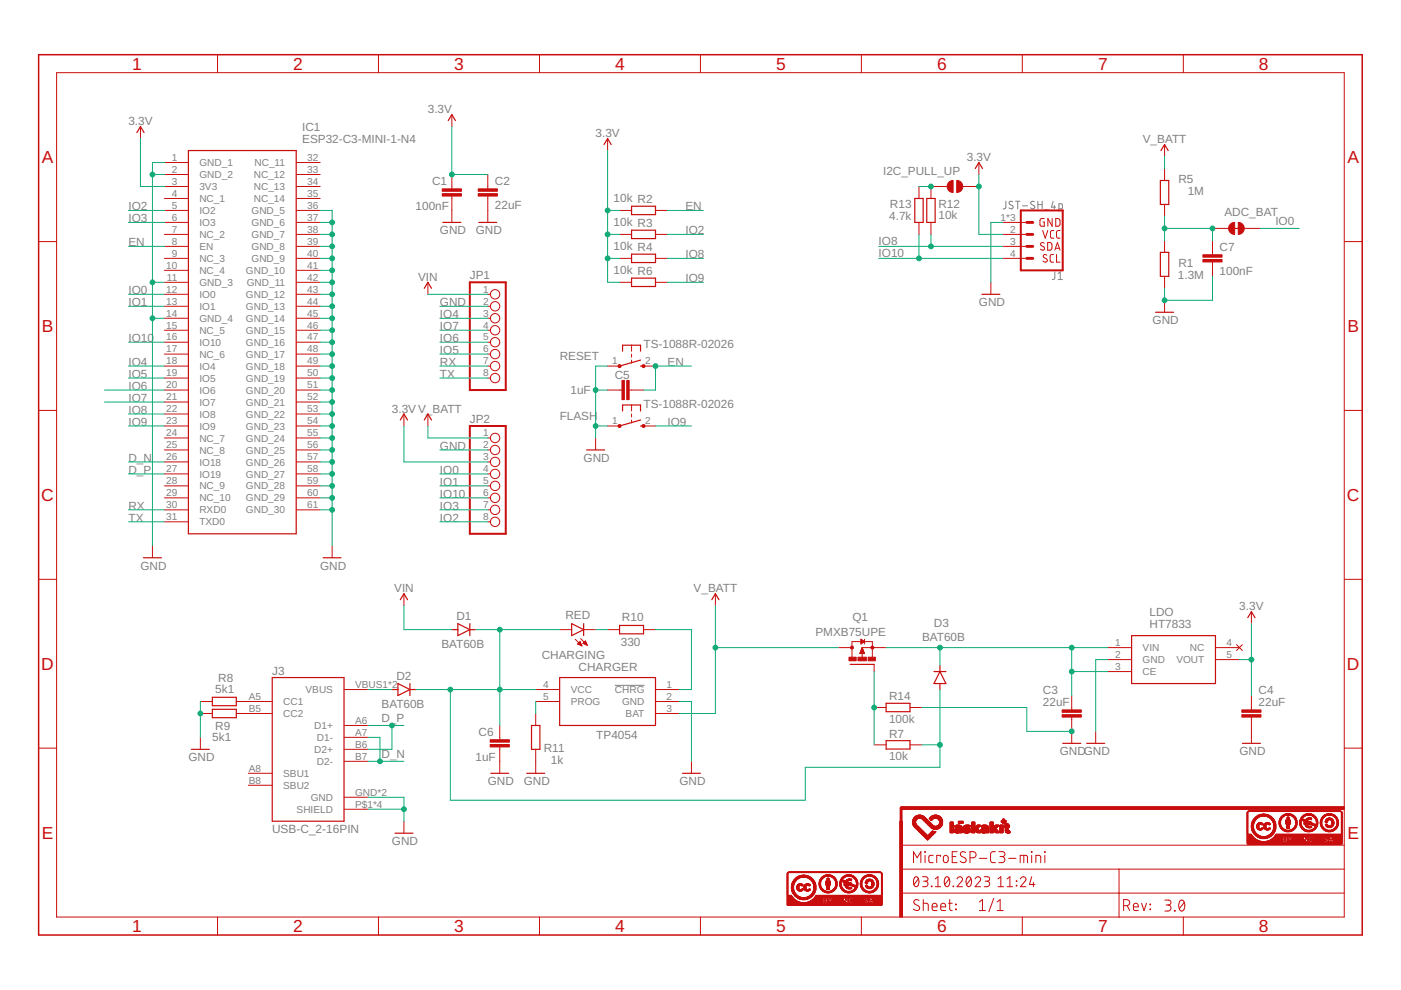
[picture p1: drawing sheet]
<svg xmlns="http://www.w3.org/2000/svg" width="297mm" height="210mm" viewBox="0 0 297 210" stroke-linecap="round" stroke-linejoin="round" font-family="sans-serif">
<defs><g id="words">
<g font-size="3.7" fill="#c90d0c">
<text x="28" y="14.8">1</text>
<text x="62.2" y="14.8">2</text>
<text x="96.3" y="14.8">3</text>
<text x="130.4" y="14.8">4</text>
<text x="164.5" y="14.8">5</text>
<text x="198.7" y="14.8">6</text>
<text x="232.8" y="14.8">7</text>
<text x="266.9" y="14.8">8</text>
<text x="8.9" y="34.6">A</text>
<text x="285.7" y="34.6">A</text>
<text x="8.9" y="70.4">B</text>
<text x="285.7" y="70.4">B</text>
<text x="8.8" y="106.2">C</text>
<text x="285.6" y="106.2">C</text>
<text x="8.8" y="142">D</text>
<text x="285.6" y="142">D</text>
<text x="8.9" y="177.8">E</text>
<text x="285.7" y="177.8">E</text>
<text x="28" y="197.6">1</text>
<text x="62.2" y="197.6">2</text>
<text x="96.3" y="197.6">3</text>
<text x="130.4" y="197.6">4</text>
<text x="164.5" y="197.6">5</text>
<text x="198.7" y="197.6">6</text>
<text x="232.8" y="197.6">7</text>
<text x="266.9" y="197.6">8</text>
</g>
<g font-size="2.5" fill="#808080">
<text x="27.2" y="26.6">3.3V</text>
<text x="64.1" y="27.7">IC1</text>
<text x="90.7" y="24">3.3V</text>
<text x="126.3" y="29.1">3.3V</text>
<text x="64.1" y="30.3">ESP32-C3-MINI-1-N4</text>
<text x="205" y="34.2">3.3V</text>
<text x="242.3" y="30.4">V_BATT</text>
<text x="91.6" y="39.2">C1</text>
<text x="104.9" y="39.2">C2</text>
<text x="187.2" y="37">I2C_PULL_UP</text>
<text x="249.8" y="38.8">R5</text>
<text x="251.8" y="41.3">1M</text>
<text x="27.2" y="47.2">IO3</text>
<text x="27.2" y="44.6">IO2</text>
<text x="88.1" y="44.6">100nF</text>
<text x="104.9" y="44.2">22uF</text>
<text x="130.1" y="42.8">10k R2</text>
<text x="130.1" y="47.9">10k R3</text>
<text x="145.3" y="44.6">EN</text>
<text x="188.5" y="46.6">4.7k</text>
<text x="188.7" y="44.1">R13</text>
<text x="199" y="46.3">10k</text>
<text x="199" y="44.1">R12</text>
<text x="259.6" y="45.9">ADC_BAT</text>
<text x="270.4" y="47.8">IO0</text>
<text x="27.2" y="52.2">EN</text>
<text x="93.3" y="49.7">GND</text>
<text x="100.9" y="49.7">GND</text>
<text x="130.1" y="53">10k R4</text>
<text x="145.3" y="49.7">IO2</text>
<text x="186.3" y="51.9">IO8</text>
<text x="258.6" y="53.1">C7</text>
<text x="88.7" y="59.6">VIN</text>
<text x="99.6" y="59.2">JP1</text>
<text x="130.1" y="58.1">10k R6</text>
<text x="145.3" y="59.9">IO9</text>
<text x="145.3" y="54.8">IO8</text>
<text x="186.3" y="54.5">IO10</text>
<text x="249.7" y="59.1">1.3M</text>
<text x="249.8" y="56.6">R1</text>
<text x="258.6" y="58.2">100nF</text>
<text x="27.2" y="62.4">IO0</text>
<text x="27.2" y="64.9">IO1</text>
<text x="93.3" y="64.9">GND</text>
<text x="207.5" y="64.9">GND</text>
<text x="93.3" y="67.5">IO4</text>
<text x="93.3" y="70">IO7</text>
<text x="244.4" y="68.7">GND</text>
<text x="27.2" y="72.5">IO10</text>
<text x="27.2" y="77.6">IO4</text>
<text x="93.3" y="77.6">RX</text>
<text x="93.3" y="75.1">IO5</text>
<text x="93.3" y="72.5">IO6</text>
<text x="118.7" y="76.4">RESET</text>
<text x="136.4" y="73.8">TS-1088R-02026</text>
<text x="141.5" y="77.6">EN</text>
<text x="27.2" y="80.2">IO5</text>
<text x="27.2" y="82.7">IO6</text>
<text x="93.3" y="80.2">TX</text>
<text x="121" y="83.6">1uF</text>
<text x="130.3" y="80.4">C5</text>
<text x="27.2" y="87.8">IO8</text>
<text x="27.2" y="85.2">IO7</text>
<text x="83.1" y="87.5">3.3V V_BATT</text>
<text x="99.6" y="89.7">JP2</text>
<text x="118.7" y="89.1">FLASH</text>
<text x="136.4" y="86.5">TS-1088R-02026</text>
<text x="27.2" y="90.3">IO9</text>
<text x="93.3" y="95.4">GND</text>
<text x="141.5" y="90.3">IO9</text>
<text x="27.2" y="100.5">D_P</text>
<text x="27.2" y="97.9">D_N</text>
<text x="93.3" y="100.5">IO0</text>
<text x="123.7" y="97.9">GND</text>
<text x="93.3" y="105.6">IO10</text>
<text x="93.3" y="103">IO1</text>
<text x="27.2" y="110.6">TX</text>
<text x="27.2" y="108.1">RX</text>
<text x="93.3" y="108.1">IO3</text>
<text x="93.3" y="110.6">IO2</text>
<text x="29.8" y="120.8">GND</text>
<text x="67.9" y="120.8">GND</text>
<text x="83.6" y="125.6">VIN</text>
<text x="147.1" y="125.6">V_BATT</text>
<text x="96.8" y="131.4">D1</text>
<text x="119.9" y="131.1">RED</text>
<text x="131.9" y="131.7">R10</text>
<text x="180.7" y="131.6">Q1</text>
<text x="243.7" y="130.6">LDO</text>
<text x="262.8" y="129.4">3.3V</text>
<text x="93.6" y="137.4">BAT60B</text>
<text x="131.6" y="137">330</text>
<text x="172.9" y="134.8">PMXB75UPE</text>
<text x="195.5" y="135.8">BAT60B</text>
<text x="198" y="133">D3</text>
<text x="243.7" y="133.1">HT7833</text>
<text x="57.7" y="143.1">J3</text>
<text x="114.9" y="139.7">CHARGING</text>
<text x="122.7" y="142.3">CHARGER</text>
<text x="45.7" y="147">5k1</text>
<text x="46.3" y="144.7">R8</text>
<text x="84.1" y="144.1">D2</text>
<text x="188.5" y="148.5">R14</text>
<text x="221.1" y="149.6">22uF</text>
<text x="221.1" y="147.1">C3</text>
<text x="266.8" y="149.6">22uF</text>
<text x="266.8" y="147.1">C4</text>
<text x="45.7" y="154.8">R9</text>
<text x="80.9" y="150.1">BAT60B</text>
<text x="80.9" y="153.2">D_P</text>
<text x="101.5" y="156">C6</text>
<text x="188.5" y="153.3">100k</text>
<text x="39.9" y="161.4">GND</text>
<text x="45" y="157.1">5k1</text>
<text x="80.9" y="160.8">D_N</text>
<text x="100.8" y="161.4">1uF</text>
<text x="115.3" y="159.4">R11</text>
<text x="116.8" y="161.9">1k</text>
<text x="126.4" y="156.6">TP4054</text>
<text x="188.5" y="161.2">10k</text>
<text x="188.5" y="156.4">R7</text>
<text x="224.7" y="160.2">GNDGND</text>
<text x="262.8" y="160.2">GND</text>
<text x="103.4" y="166.5">GND</text>
<text x="111" y="166.5">GND</text>
<text x="144.1" y="166.5">GND</text>
<text x="57.7" y="176.7">USB-C_2-16PIN</text>
<text x="83.1" y="179.2">GND</text>
</g>
<g font-size="2.1" fill="#808080">
<text x="36.4" y="34.1">1</text>
<text x="42.3" y="35.2">GND_1</text>
<text x="54" y="35.2">NC_11</text>
<text x="65.1" y="34.1">32</text>
<text x="36.4" y="36.6">2</text>
<text x="36.4" y="39.2">3</text>
<text x="36.4" y="41.7">4</text>
<text x="42.3" y="37.8">GND_2</text>
<text x="42.3" y="40.3">3V3</text>
<text x="53.8" y="37.8">NC_12</text>
<text x="53.8" y="40.3">NC_13</text>
<text x="65.1" y="36.6">33</text>
<text x="65.1" y="39.2">34</text>
<text x="65.1" y="41.7">35</text>
<text x="36.4" y="44.3">5</text>
<text x="36.4" y="46.8">6</text>
<text x="42.3" y="42.8">NC_1</text>
<text x="42.3" y="45.4">IO2</text>
<text x="42.3" y="47.9">IO3</text>
<text x="53.3" y="45.4">GND_5</text>
<text x="53.3" y="47.9">GND_6</text>
<text x="53.8" y="42.8">NC_14</text>
<text x="65.1" y="44.3">36</text>
<text x="65.1" y="46.8">37</text>
<text x="212.2" y="46.8">1*3</text>
<text x="36.4" y="49.3">7</text>
<text x="36.4" y="51.9">8</text>
<text x="42.3" y="50.5">NC_2</text>
<text x="42.3" y="53">EN</text>
<text x="53.3" y="50.5">GND_7</text>
<text x="53.3" y="53">GND_8</text>
<text x="65.1" y="49.3">38</text>
<text x="65.1" y="51.9">39</text>
<text x="214.2" y="49.3">2</text>
<text x="214.2" y="51.9">3</text>
<text x="35.2" y="57">10</text>
<text x="35.4" y="59.5">11</text>
<text x="36.4" y="54.4">9</text>
<text x="42.3" y="55.5">NC_3</text>
<text x="42.3" y="58.1">NC_4</text>
<text x="52.1" y="58.1">GND_10</text>
<text x="53.3" y="55.5">GND_9</text>
<text x="65.1" y="54.4">40</text>
<text x="65.1" y="57">41</text>
<text x="65.1" y="59.5">42</text>
<text x="214.2" y="54.4">4</text>
<text x="35.2" y="62">12</text>
<text x="35.2" y="64.6">13</text>
<text x="42.3" y="60.6">GND_3</text>
<text x="42.3" y="63.2">IO0</text>
<text x="42.3" y="65.7">IO1</text>
<text x="52.1" y="63.2">GND_12</text>
<text x="52.1" y="65.7">GND_13</text>
<text x="52.3" y="60.6">GND_11</text>
<text x="65.1" y="62">43</text>
<text x="65.1" y="64.6">44</text>
<text x="102.4" y="62">1</text>
<text x="102.4" y="64.6">2</text>
<text x="35.2" y="67.1">14</text>
<text x="35.2" y="69.7">15</text>
<text x="42.3" y="68.2">GND_4</text>
<text x="42.3" y="70.8">NC_5</text>
<text x="52.1" y="68.2">GND_14</text>
<text x="52.1" y="70.8">GND_15</text>
<text x="65.1" y="67.1">45</text>
<text x="65.1" y="69.7">46</text>
<text x="102.4" y="67.1">3</text>
<text x="102.4" y="69.7">4</text>
<text x="35.2" y="72.2">16</text>
<text x="35.2" y="74.7">17</text>
<text x="35.2" y="77.3">18</text>
<text x="42.3" y="73.3">IO10</text>
<text x="42.3" y="75.9">NC_6</text>
<text x="52.1" y="73.3">GND_16</text>
<text x="52.1" y="75.9">GND_17</text>
<text x="65.1" y="72.2">47</text>
<text x="65.1" y="74.7">48</text>
<text x="65.1" y="77.3">49</text>
<text x="102.4" y="72.2">5</text>
<text x="102.4" y="74.7">6</text>
<text x="102.4" y="77.3">7</text>
<text x="129.8" y="77.3">1</text>
<text x="136.8" y="77.3">2</text>
<text x="35.2" y="79.8">19</text>
<text x="35.2" y="82.4">20</text>
<text x="42.3" y="78.4">IO4</text>
<text x="42.3" y="80.9">IO5</text>
<text x="42.3" y="83.5">IO6</text>
<text x="52.1" y="78.4">GND_18</text>
<text x="52.1" y="80.9">GND_19</text>
<text x="52.1" y="83.5">GND_20</text>
<text x="65.1" y="79.8">50</text>
<text x="65.1" y="82.4">51</text>
<text x="102.4" y="79.8">8</text>
<text x="35.2" y="84.9">21</text>
<text x="35.2" y="87.4">22</text>
<text x="35.2" y="90">23</text>
<text x="42.3" y="86">IO7</text>
<text x="42.3" y="88.5">IO8</text>
<text x="52.1" y="86">GND_21</text>
<text x="52.1" y="88.5">GND_22</text>
<text x="65.1" y="84.9">52</text>
<text x="65.1" y="87.4">53</text>
<text x="65.1" y="90">54</text>
<text x="129.8" y="90">1</text>
<text x="136.8" y="90">2</text>
<text x="35.2" y="92.5">24</text>
<text x="35.2" y="95">25</text>
<text x="42.3" y="91.1">IO9</text>
<text x="42.3" y="93.6">NC_7</text>
<text x="52.1" y="91.1">GND_23</text>
<text x="52.1" y="93.6">GND_24</text>
<text x="65.1" y="92.5">55</text>
<text x="65.1" y="95">56</text>
<text x="102.4" y="92.5">1</text>
<text x="102.4" y="95">2</text>
<text x="35.2" y="97.6">26</text>
<text x="35.2" y="100.1">27</text>
<text x="42.3" y="96.2">NC_8</text>
<text x="42.3" y="98.7">IO18</text>
<text x="42.3" y="101.2">IO19</text>
<text x="52.1" y="96.2">GND_25</text>
<text x="52.1" y="98.7">GND_26</text>
<text x="52.1" y="101.2">GND_27</text>
<text x="65.1" y="97.6">57</text>
<text x="65.1" y="100.1">58</text>
<text x="102.4" y="97.6">3</text>
<text x="102.4" y="100.1">4</text>
<text x="35.2" y="102.7">28</text>
<text x="35.2" y="105.2">29</text>
<text x="35.2" y="107.7">30</text>
<text x="42.3" y="103.8">NC_9</text>
<text x="42.3" y="106.3">NC_10</text>
<text x="52.1" y="103.8">GND_28</text>
<text x="52.1" y="106.3">GND_29</text>
<text x="65.1" y="102.7">59</text>
<text x="65.1" y="105.2">60</text>
<text x="65.1" y="107.7">61</text>
<text x="102.4" y="102.7">5</text>
<text x="102.4" y="105.2">6</text>
<text x="102.4" y="107.7">7</text>
<text x="35.2" y="110.3">31</text>
<text x="42.3" y="108.9">RXD0</text>
<text x="42.3" y="111.4">TXD0</text>
<text x="52.1" y="108.9">GND_30</text>
<text x="102.4" y="110.3">8</text>
<text x="236.4" y="136.9">1</text>
<text x="260" y="136.9">4</text>
<text x="236.4" y="139.5">2</text>
<text x="236.4" y="142">3</text>
<text x="242.3" y="138.1">VIN</text>
<text x="242.3" y="140.6">GND</text>
<text x="242.3" y="143.1">CE</text>
<text x="249.4" y="140.6">VOUT</text>
<text x="252.3" y="138.1">NC</text>
<text x="260" y="139.5">5</text>
<text x="52.8" y="148.4">A5</text>
<text x="60" y="149.5">CC1</text>
<text x="64.8" y="147">VBUS</text>
<text x="75.3" y="145.8">VBUS1*2</text>
<text x="115.1" y="145.8">4</text>
<text x="115.1" y="148.4">5</text>
<text x="121" y="147">VCC</text>
<text x="121" y="149.5">PROG</text>
<text x="130.4" y="147">CHRG</text>
<text x="131.9" y="149.5">GND</text>
<text x="141.3" y="145.8">1</text>
<text x="141.3" y="148.4">2</text>
<text x="52.8" y="150.9">B5</text>
<text x="60" y="152">CC2</text>
<text x="66.6" y="154.6">D1+</text>
<text x="75.3" y="153.5">A6</text>
<text x="75.3" y="156">A7</text>
<text x="132.6" y="152">BAT</text>
<text x="141.3" y="150.9">3</text>
<text x="66.6" y="159.6">D2+</text>
<text x="67.2" y="157.1">D1-</text>
<text x="75.3" y="158.5">B6</text>
<text x="75.3" y="161.1">B7</text>
<text x="52.8" y="163.6">A8</text>
<text x="52.8" y="166.1">B8</text>
<text x="60" y="164.7">SBU1</text>
<text x="60" y="167.3">SBU2</text>
<text x="67.2" y="162.2">D2-</text>
<text x="62.9" y="172.3">SHIELD</text>
<text x="65.9" y="169.8">GND</text>
<text x="75.3" y="168.7">GND*2</text>
<text x="75.3" y="171.2">P$1*4</text>
</g>
</g></defs>
<g fill="none" stroke="#808080" stroke-width=".21">
<path d="M213.3 42.7l-.1 1.4-.5 .2M214.7 42.8a.41 .41 0 0 0-.6-.1 .41 .41 0 0 0-.1 .6l.6 .3a.44 .44 0 0 1 0 .7 .44 .44 0 0 1-.7-.2M215.3 42.7h.9M215.8 42.7v1.6M216.8 43.6h1.1M219.3 42.8a.42 .42 0 0 0-.6-.1 .42 .42 0 0 0-.1 .6l.6 .3a.4 .4 0 0 1 .1 .6 .4 .4 0 0 1-.6 0l-.2-.1M220 42.7v1.6M220 43.4h1M221 42.7v1.6M221.6 44.5h.7M223.3 42.7l-.4 1.2h.9M223.5 43.6v.7"/>
<path d="M223.6 57.6v1.5l-.5 .2M224.3 59.3h1M224.3 58l.5-.4v1.7M224.5 44.3h.6l.1-.2 .1-.6-.2-.3h-.6v1.6M130.4 145.3h6.3"/>
</g>
<g fill="none" stroke="#c90d0c" stroke-width=".21">
<path d="M12 15.4h273v179h-273zM46.1 11.6v3.8M80.2 11.6v3.8M114.4 11.6v3.8M148.5 11.6v3.8M182.6 11.6v3.8M216.7 11.6v3.8M250.9 11.6v3.8M29.8 26.8v2.6M34.9 39.5h5M34.9 34.5h5M34.9 37h5"/>
<path d="M62.8 39.5h5.1M62.8 34.5h5.1M62.8 37h5.1M95.8 24.3v2.5M95.8 37v3M103.4 37v3M128.8 29.4v2.5M194.8 39.5v2.6M200.8 39.5h-3.4v2.6M204.1 39.5h3.4M207.5 34.5v2.5M246.9 30.6v2.6"/>
<path d="M246.9 35.7v2.6M8.2 51.2h3.8M34.9 44.6h5M34.9 49.7h5M34.9 54.8h5M34.9 47.2h5M34.9 52.2h5M34.9 42.1h5M34.9 57.3h5M34.9 59.9h5M62.8 44.6h5.1M62.8 49.7h5.1"/>
<path d="M62.8 54.8h5.1M62.8 47.2h5.1M62.8 52.2h5.1M62.8 42.1h5.1M62.8 57.3h5.1M62.8 59.9h5.1M90.7 59.9v2.5M95.8 41.6v5.6M103.4 41.6v5.6M131.4 44.6h2.5M131.4 49.7h2.5M131.4 54.8h2.5"/>
<path d="M131.4 59.9h2.5M139 44.6h2.5M139 49.7h2.5M139 54.8h2.5M139 59.9h2.5M194.8 47.2v2.5M197.4 47.2v2.5M210.1 59.9v2.5M212.6 49.7h5.1M212.6 54.8h5.1M212.6 47.2h5.1M212.6 52.2h5.1"/>
<path d="M221.1 48.9l.5 1.6 .5-1.6M221.4 51.6a.41 .41 0 0 0-.6-.2 .41 .41 0 0 0-.1 .6l.6 .4a.44 .44 0 0 1-.1 .7 .44 .44 0 0 1-.6-.3M221.4 46.3h-.5l-.4 .3v1l.2 .3 .7 .1v-.9h-.3M222 54.1l-.4-.1-.4 .3 .1 .2 .6 .4a.38 .38 0 0 1 .1 .5 .38 .38 0 0 1-.5 .2l-.4-.2M222.1 51.4l.7 .1 .2 .2v.9l-.2 .4h-.7zM223.1 46.3v1.7l-.9-1.7v1.7M223.4 54h-.5l-.2 .3v1.1l.2 .2h.5M223.4 48.9l-.6 .1-.1 .2v1.1l.2 .2h.5M223.6 53l.6-1.6 .5 1.6M223.8 52.6h.8M223.8 46.3l.7 .1 .2 .2v.9l-.2 .4-.7 .1zM224 54v1.6h.7"/>
<path d="M224.7 48.9h-.5l-.2 .3v1.1l.2 .2h.5M246.9 43.3v2.6M246.9 51v2.5M246.9 58.6v2.5M257.1 48.4h3.4M257.1 51v3M257.1 55.5v3.1M263.8 48.4h3.4M285 51.2h3.8M34.9 77.6h5M34.9 62.4h5M34.9 64.9h5"/>
<path d="M34.9 67.5h5M34.9 70h5M34.9 72.6h5M34.9 75.1h5M62.8 77.6h5.1M62.8 62.4h5.1M62.8 64.9h5.1M62.8 67.5h5.1M62.8 70h5.1M62.8 72.6h5.1M62.8 75.1h5.1M103.4 77.6h.6"/>
<path d="M103.4 62.4h.6M103.4 64.9h.6M103.4 67.5h.6M103.4 70h.6M103.4 72.6h.6M103.4 75.1h.6M128.8 77.6h2.6M133.9 73.2v1.3M133.9 75.1v.6M133.9 76.3v.7M136.4 77.6h2.6M246.9 63.7v2.5"/>
<path d="M8.2 87h3.8M34.9 82.7h5M34.9 80.2h5M34.9 85.2h5M34.9 87.8h5M34.9 90.3h5M34.9 92.9h5M34.9 95.4h5M34.9 97.9h5M62.8 82.7h5.1M62.8 80.2h5.1M62.8 85.2h5.1"/>
<path d="M62.8 87.8h5.1M62.8 90.3h5.1M62.8 92.9h5.1M62.8 95.4h5.1M62.8 97.9h5.1M85.6 87.8v2.5M90.7 87.8v2.5M103.4 80.2h.6M103.4 92.9h.6M103.4 95.4h.6M103.4 97.9h.6M126.3 92.9v2.5"/>
<path d="M128.8 82.7h3.1M128.8 90.3h2.6M133.4 82.7h3M133.9 85.9v1.2M133.9 87.8v.6M133.9 89v.7M136.4 90.3h2.6M285 87h3.8M32.3 115.7v2.6M34.9 100.5h5M34.9 103h5M34.9 105.6h5"/>
<path d="M34.9 108.1h5M34.9 110.6h5M62.8 100.5h5.1M62.8 103h5.1M62.8 105.6h5.1M62.8 108.1h5.1M70.4 115.7v2.6M103.4 100.5h.6M103.4 103h.6M103.4 105.6h.6M103.4 108.1h.6M103.4 110.6h.6"/>
<path d="M8.2 122.8h3.8M85.6 125.9v2.5M118.7 133.5h2.5M122 135.5l1.4 1.4M122.5 136.5l.9 .4M122.5 136.5h.7M122.6 136.4h.5M122.7 136.3h.4M122.8 136.7h.5M122.8 136.2h.2M123 136.1h.1M123 136l-.5 .5"/>
<path d="M123 136l.4 .9M123 136.8h.3M123.1 135.4l1.4 1.4M123.3 136.9h.1M123.6 136.4l.5-.5 .4 .9zM123.6 136.4h.8M123.7 136.3h.6M123.7 133.5h2.6M123.8 136.2h.4M123.9 136.5h.5M124 136.1h.2M124.1 135.9h.1"/>
<path d="M124.2 136.7h.2M124.5 136.8h.1M128.8 133.5h2.6M136.4 133.5h2.6M151.7 125.9v2.5M177.7 137.3h2.9M182.3 138.5h1M182.4 138.3h.8M182.4 138.2h.8M182.5 138.1h.6M182.5 138h.6M182.5 136.4h.2"/>
<path d="M182.5 136.3h.4M182.5 136.2h.6M182.5 135.9h.7M182.5 135.5l.8 .5-.8 .5zM182.5 135.8h.5M182.5 135.7h.3M182.5 135.6h.1M182.6 137.9h.4M182.6 137.8h.4M182.6 137.6h.3M182.7 137.5h.2M182.8 137.4h.1"/>
<path d="M182.8 137.3h5.1M182.8 137.3v2.2M182.8 137.3l.5 1.3h-1zM183.3 135.5v1M185 139.3v-3.3h-4.4v3.3M234.8 137.3h5.1M234.8 139.8h5.1M257.7 137.3h5.1M257.7 139.8h5.1M262.2 136.7l1.2 1.2M263.4 136.7l-1.2 1.2M265.3 129.7v2.5"/>
<path d="M285 122.8h3.8M8.2 158.6h3.8M42.5 148.7h2.5M42.5 151.3h2.5M42.5 156.3v2.6M50.1 148.7h7.6M50.1 151.3h7.6M72.9 146.2h5.1M72.9 153.8h5.1M72.9 156.3h5.1M72.9 158.9h5.1M106 153.8v3"/>
<path d="M106 158.4v5.6M113.6 146.2h5.1M113.6 148.7h5.1M113.6 151.3v2.5M113.6 158.9v5.1M139 146.2h5.1M139 148.7h5.1M139 151.3h5.1M185.3 140.9v1.5M185.3 157.9h2.6M185.3 150h2.6M192.9 157.9h2.6"/>
<path d="M192.9 150h2.6M227.2 147.5v3M227.2 152v5.6M232.3 155.1v2.5M234.8 142.4h5.1M265.3 147.5v3M265.3 152v5.6M285 158.6h3.8M52.6 164h5.1M52.6 166.5h5.1M72.9 169h5.1M72.9 161.4h5.1"/>
<path d="M72.9 171.6h5.1M85.6 174.1v2.6M146.6 161.4v2.6M191.1 179.2h93.9M46.1 194.4v3.8M80.2 194.4v3.8M114.4 194.4v3.8M148.5 194.4v3.8M182.6 194.4v3.8M191.1 189.4h93.9M191.1 184.3h93.9M193.7 182.9v-2.3l.8 1.3 .7-1.3v2.3"/>
<path d="M193.9 186l.2-.1a.86 .86 0 0 1 .7 1.3v.3a.51 .51 0 0 1-.6 .5 .51 .51 0 0 1-.5-.5v-.8zM194.7 186.4l-.9 1.1M194.8 190.9a.58 .58 0 0 0-.8-.1 .58 .58 0 0 0 0 .9l.7 .4a.58 .58 0 0 1 .1 .9 .58 .58 0 0 1-.9-.1l-.2-.2M195.6 185.9h.7a.48 .48 0 0 1 .5 .5 .48 .48 0 0 1-.5 .4h-.5M195.7 191.5l1 .1 .1 1.5M195.7 190.7v2.4M196.1 180.6l.1 .1zM196.1 181.4v1.5M196.2 186.8a.58 .58 0 0 1 .6 .6 .58 .58 0 0 1-.6 .6h-.6M197.5 187.9l.1 .1zM197.6 192.3h1.1a.54 .54 0 0 0-.4-.8 .54 .54 0 0 0-.7 .5l.2 1 .9 .1M197.8 181.4h-.6l-.3 .3 .1 1.1 .8 .1"/>
<path d="M198.3 188h1.2M198.3 186.4l.6-.5v2.1M199.4 181.6v-.2h-.8v1.5M199.5 192.3h1a.54 .54 0 0 0-.4-.8 .54 .54 0 0 0-.6 .5l.1 1 .9 .1M200.1 181.5l.3-.1 .5 .1 .1 .9a.52 .52 0 0 1-.5 .5 .52 .52 0 0 1-.5-.5zM200.5 186l.1-.1a.88 .88 0 0 1 .8 1.3l-.1 .3a.51 .51 0 0 1-.5 .5 .51 .51 0 0 1-.5-.5l-.1-.8zM201.1 191.5h.8M201.3 186.4l-1 1.1M201.4 190.7v2.1l.5 .3M201.9 181.6h.8M202.1 187.9l.1 .1zM202.6 191.7l.2 .1z"/>
<path d="M202.6 192.7l.2 .2zM202.9 186.4a.58 .58 0 0 1 .8-.5 .58 .58 0 0 1 .2 .9l-1 1.2h1.2M202.9 180.6h-1v2.3h1M204.7 180.8a.58 .58 0 0 0-.9-.1 .58 .58 0 0 0 .1 .8l.7 .4a.59 .59 0 0 1 .1 .9 .59 .59 0 0 1-.9 0l-.2-.2M205.1 186l.1-.1a.88 .88 0 0 1 .8 1.3l-.1 .3a.51 .51 0 0 1-.5 .5 .51 .51 0 0 1-.5-.5l-.1-.8zM205.7 181.9h.6a.65 .65 0 0 0 .6-.7 .65 .65 0 0 0-.6-.6h-.6v2.3M205.9 186.4l-1 1.1M206.7 186.4a.58 .58 0 0 1 .9-.5 .58 .58 0 0 1 .1 .9l-1 1.2h1.2M207.6 193.1h1.3M207.6 191.2l.7-.5v2.4M207.7 182h1.5M208.7 185.9h.7a.48 .48 0 0 1 .4 .5 .48 .48 0 0 1-.4 .4h-.5"/>
<path d="M209.3 186.8a.58 .58 0 0 1 .5 .6 .58 .58 0 0 1-.5 .6h-.6M210.7 190.5l-1 2.8M211.1 180.6h-.6a.51 .51 0 0 0-.5 .5l.1 1.6 .3 .2h.7M211.4 193.1h1.3M211.4 191.2l.6-.5v2.4M211.6 188h1.2M211.6 186.4l.6-.5v2.1M211.8 180.6h.7a.52 .52 0 0 1 .6 .5 .52 .52 0 0 1-.6 .5h-.5M212.4 181.6a.65 .65 0 0 1 .7 .7 .65 .65 0 0 1-.7 .6h-.6M213.5 188h1.2M213.5 186.4l.6-.5v2.1M213.9 182h1.5"/>
<path d="M215.5 187.7l.1 .1zM215.5 186.8l.1 .1zM216.3 182.9v-1.5l1.4 .1 .1 1.4M216.3 186.4a.58 .58 0 0 1 .9-.5 .58 .58 0 0 1 .1 .9l-1 1.2h1.2M216.7 194.4v3.8M217.1 181.4v1.5M218.7 180.6l.1 .1zM218.7 181.4v1.5M218.7 185.9l-.4 1.6h1.1M219.1 187.1v.9M219.6 182.9v-1.5l.9 .1 .2 1.4M221.5 180.6l.1 .1z"/>
<path d="M221.5 181.4v1.5M237.3 184.3v10.2M238.2 192h.7a.65 .65 0 0 0 .6-.6 .65 .65 0 0 0-.6-.7h-.7v2.4M239 192l.5 1.1M240.3 192.3h1a.54 .54 0 0 0-.3-.8 .54 .54 0 0 0-.7 .5l.1 1 .9 .1M242 191.5l.5 1.6 .6-1.6M243.8 192.7l.1 .2zM243.8 191.7l.1 .1zM247 190.8h.8a.52 .52 0 0 1 .5 .6 .52 .52 0 0 1-.5 .5h-.6M247.6 191.9a.65 .65 0 0 1 .7 .6 .65 .65 0 0 1-.7 .7h-.6M249 193l.2 .2zM250.2 191a.62 .62 0 0 1 .8 0 .62 .62 0 0 1 .2 .7 .99 .99 0 0 1-.8 1.4 1.7 1.7 0 0 1-.2-2.1z"/>
<path d="M250.9 194.4v3.8M251.1 191.3l-1.1 1.3"/>
<circle cx="105" cy="62.4" r=".99"/>
<circle cx="105" cy="64.9" r=".99"/>
<circle cx="105" cy="67.5" r=".99"/>
<circle cx="105" cy="72.6" r=".99"/>
<circle cx="105" cy="75.1" r=".99"/>
<circle cx="105" cy="77.6" r=".99"/>
<circle cx="105" cy="70" r=".99"/>
<circle cx="105" cy="92.9" r=".99"/>
<circle cx="105" cy="97.9" r=".99"/>
<circle cx="105" cy="95.4" r=".99"/>
<circle cx="105" cy="80.2" r=".99"/>
<circle cx="105" cy="108.1" r=".99"/>
<circle cx="105" cy="100.5" r=".99"/>
<circle cx="105" cy="103" r=".99"/>
<circle cx="105" cy="110.6" r=".99"/>
<circle cx="105" cy="105.6" r=".99"/>
</g>
<g fill="#c90d0c" stroke="#c90d0c" stroke-width=".21">
<path d="M132.9 80.7h.5v4h-.5z"/>
<path d="M131.9 80.7h.5v4h-.5z"/>
<path d="M101.4 41.1h4.1v.5h-4.1z"/>
<path d="M101.4 40h4.1v.6h-4.1z"/>
<path d="M225.2 151.5h4.1v.5h-4.1z"/>
<path d="M225.2 150.5h4.1v.5h-4.1z"/>
<path d="M263.3 151.5h4.1v.5h-4.1z"/>
<path d="M263.3 150.5h4.1v.5h-4.1z"/>
<path d="M103.9 157.9h4.1v.5h-4.1z"/>
<path d="M103.9 156.8h4.1v.6h-4.1z"/>
<path d="M93.8 41.1h4v.5h-4z"/>
<path d="M93.8 40h4v.6h-4z"/>
<path d="M190.8 174.1h.5v20.3h-.5z"/>
<path d="M191 171h94v.6h-94z"/>
<path d="M196.6 178l.1 .1z"/>
<path d="M196.6 178h.2z"/>
<path d="M196.5 177.9l.3 .1z"/>
<path d="M196.5 177.9h.4z"/>
<path d="M196.4 177.9h.5z"/>
<path d="M196.4 177.8l.6 .1z"/>
<path d="M196.4 177.8h.6z"/>
<path d="M196.3 177.7l.7 .1z"/>
<path d="M196.3 177.7l.8 .1z"/>
<path d="M196.3 177.7h.8z"/>
<path d="M196.2 177.7h.9z"/>
<path d="M196.2 177.6l.9 .1z"/>
<path d="M196.2 177.6h1z"/>
<path d="M196.1 177.5l1.1 .1z"/>
<path d="M196.1 177.5h1.2z"/>
<path d="M196 177.4l1.4 .1z"/>
<path d="M196 177.4h1.4z"/>
<path d="M195.9 177.4h1.5z"/>
<path d="M195.9 177.3l1.5 .1z"/>
<path d="M195.9 177.3h1.6z"/>
<path d="M195.9 177.2l1.6 .1z"/>
<path d="M195.8 177.2l1.7 .1z"/>
<path d="M195.8 177.2h.9z"/>
<path d="M196.7 177.2h.8z"/>
<path d="M195.7 177.2h1z"/>
<path d="M196.7 177.2h.9z"/>
<path d="M195.7 177.1l.9 .1z"/>
<path d="M196.7 177.1l.9 .1z"/>
<path d="M195.7 177.1h.9z"/>
<path d="M196.7 177.1h1z"/>
<path d="M195.6 177.1h1z"/>
<path d="M196.8 177.1h.9z"/>
<path d="M195.6 177l1 .1z"/>
<path d="M196.8 177l.9 .1z"/>
<path d="M195.6 177l.9 .1z"/>
<path d="M196.8 177l1 .1z"/>
<path d="M195.5 177h1z"/>
<path d="M196.9 177h.9z"/>
<path d="M195.5 177h.9z"/>
<path d="M195.5 176.9l.9 .1z"/>
<path d="M197 176.9l.9 .1z"/>
<path d="M195.5 176.9h.9z"/>
<path d="M197 176.9h.9z"/>
<path d="M195.4 176.9h1z"/>
<path d="M195.4 176.8l.9 .1z"/>
<path d="M197 176.8l.9 .1z"/>
<path d="M197 176.8l1 .1z"/>
<path d="M195.3 176.8h1z"/>
<path d="M197.1 176.8h.9z"/>
<path d="M195.3 176.7l.9 .1z"/>
<path d="M197.1 176.7l.9 .1z"/>
<path d="M197.2 176.7l.9 .1z"/>
<path d="M195.3 176.7h.9z"/>
<path d="M197.2 176.7h.9z"/>
<path d="M195.2 176.7h1z"/>
<path d="M195.2 176.6l.9 .1z"/>
<path d="M197.2 176.6l1 .1z"/>
<path d="M195.1 176.6h1z"/>
<path d="M197.3 176.6h.9z"/>
<path d="M202.8 176.6h.4z"/>
<path d="M204.7 176.6h.5z"/>
<path d="M208.4 176.6h.4z"/>
<path d="M213.5 176.6h.5z"/>
<path d="M195.1 176.6h.9z"/>
<path d="M195.1 176.5l.9 .1z"/>
<path d="M197.3 176.5l.9 .1z"/>
<path d="M201.5 176.5l.6 .1z"/>
<path d="M202.6 176.5l.7 .1z"/>
<path d="M203.4 176.5l.6 .1z"/>
<path d="M204.5 176.5l.9 .1z"/>
<path d="M206 176.5l.7 .1z"/>
<path d="M207.2 176.5l.7 .1z"/>
<path d="M208.3 176.5l.6 .1z"/>
<path d="M209 176.5l.6 .1z"/>
<path d="M209.9 176.5l.7 .1z"/>
<path d="M211.1 176.5l.7 .1z"/>
<path d="M212 176.5l.6 .1z"/>
<path d="M213.4 176.5l.7 .1z"/>
<path d="M197.4 176.5l.8 .1z"/>
<path d="M202.5 176.5l1.5 .1z"/>
<path d="M204.4 176.5l1.1 .1z"/>
<path d="M208.2 176.5l.8 .1z"/>
<path d="M213.3 176.5l.9 .1z"/>
<path d="M195.1 176.5h.9z"/>
<path d="M197.4 176.5h.8z"/>
<path d="M201.5 176.5h.6z"/>
<path d="M202.5 176.5h1.5z"/>
<path d="M204.4 176.5h1.1z"/>
<path d="M206 176.5h.7z"/>
<path d="M207.2 176.5h.7z"/>
<path d="M208.2 176.5h.8z"/>
<path d="M209 176.5h.6z"/>
<path d="M209.9 176.5h.7z"/>
<path d="M211.1 176.5h.7z"/>
<path d="M212 176.5h.6z"/>
<path d="M213.3 176.5h.9z"/>
<path d="M195 176.5h.9z"/>
<path d="M197.4 176.5h.9z"/>
<path d="M204.3 176.5h1.3z"/>
<path d="M207.1 176.5h.8z"/>
<path d="M211 176.5h.8z"/>
<path d="M195 176.4l.9 .1z"/>
<path d="M197.4 176.4l1 .1z"/>
<path d="M201.5 176.4l.6 .1z"/>
<path d="M202.4 176.4l1.6 .1z"/>
<path d="M204.2 176.4l1.4 .1z"/>
<path d="M206 176.4l.7 .1z"/>
<path d="M207.1 176.4l.8 .1z"/>
<path d="M208.1 176.4l1.5 .1z"/>
<path d="M209.9 176.4l.7 .1z"/>
<path d="M210.9 176.4l.9 .1z"/>
<path d="M212 176.4l.6 .1z"/>
<path d="M213.2 176.4l1 .1z"/>
<path d="M195 176.4h.9z"/>
<path d="M197.4 176.4h1z"/>
<path d="M201.5 176.4h.6z"/>
<path d="M202.4 176.4h1.6z"/>
<path d="M204.2 176.4h1.4z"/>
<path d="M206 176.4h.7z"/>
<path d="M207.1 176.4h.8z"/>
<path d="M208.1 176.4h1.5z"/>
<path d="M209.9 176.4h.7z"/>
<path d="M210.9 176.4h.9z"/>
<path d="M212 176.4h.6z"/>
<path d="M213.2 176.4h1z"/>
<path d="M194.9 176.4h1z"/>
<path d="M197.5 176.4h.9z"/>
<path d="M204.2 176.4h1.5z"/>
<path d="M207.1 176.4h.7z"/>
<path d="M208 176.4h1.6z"/>
<path d="M211 176.4h.7z"/>
<path d="M213.2 176.4h.9z"/>
<path d="M194.9 176.4h.9z"/>
<path d="M210.9 176.4h.8z"/>
<path d="M194.9 176.3l.9 .1z"/>
<path d="M197.5 176.3l.9 .1z"/>
<path d="M201.5 176.3l.6 .1z"/>
<path d="M202.4 176.3l1.6 .1z"/>
<path d="M204.2 176.3l1.5 .1z"/>
<path d="M206 176.3l.7 .1z"/>
<path d="M207.1 176.3l.7 .1z"/>
<path d="M208 176.3l1.6 .1z"/>
<path d="M209.9 176.3l.7 .1z"/>
<path d="M210.9 176.3l.8 .1z"/>
<path d="M212 176.3l.6 .1z"/>
<path d="M213.2 176.3l.9 .1z"/>
<path d="M197.6 176.3l.8 .1z"/>
<path d="M204.3 176.3l1.4 .1z"/>
<path d="M207 176.3l.8 .1z"/>
<path d="M194.9 176.3h.8z"/>
<path d="M197.6 176.3h.4z"/>
<path d="M201.5 176.3h.6z"/>
<path d="M202.4 176.3h1.6z"/>
<path d="M204.3 176.3h1.4z"/>
<path d="M206 176.3h.7z"/>
<path d="M207 176.3h.7z"/>
<path d="M208 176.3h1.6z"/>
<path d="M209.9 176.3h.7z"/>
<path d="M210.9 176.3h.7z"/>
<path d="M212 176.3h.6z"/>
<path d="M213.2 176.3h.9z"/>
<path d="M194.8 176.3h.9z"/>
<path d="M204.3 176.3h1.5z"/>
<path d="M194.8 176.2l.9 .1z"/>
<path d="M197.7 176.2l.1 .1z"/>
<path d="M201.5 176.2l.6 .1z"/>
<path d="M202.4 176.2l1.6 .1z"/>
<path d="M204.3 176.2l1.5 .1z"/>
<path d="M206 176.2l.7 .1z"/>
<path d="M206.9 176.2l.8 .1z"/>
<path d="M208 176.2l1.6 .1z"/>
<path d="M209.9 176.2l.7 .1z"/>
<path d="M210.8 176.2l.8 .1z"/>
<path d="M212 176.2l.6 .1z"/>
<path d="M213.2 176.2l.9 .1z"/>
<path d="M194.7 176.2h1z"/>
<path d="M201.5 176.2h.6z"/>
<path d="M202.4 176.2h.7z"/>
<path d="M203.2 176.2h.8z"/>
<path d="M204.3 176.2h1.5z"/>
<path d="M206 176.2h.7z"/>
<path d="M206.9 176.2h.7z"/>
<path d="M208 176.2h.7z"/>
<path d="M208.8 176.2h.8z"/>
<path d="M209.9 176.2h.7z"/>
<path d="M210.8 176.2h.8z"/>
<path d="M212 176.2h.6z"/>
<path d="M213.2 176.2h.9z"/>
<path d="M194.7 176.1l.9 .1z"/>
<path d="M201.5 176.1l.6 .1z"/>
<path d="M202.4 176.1l.6 .1z"/>
<path d="M203.3 176.1l.7 .1z"/>
<path d="M204.3 176.1l.6 .1z"/>
<path d="M205.1 176.1l.7 .1z"/>
<path d="M206 176.1l.7 .1z"/>
<path d="M206.9 176.1l.7 .1z"/>
<path d="M208 176.1l.6 .1z"/>
<path d="M208.9 176.1l.7 .1z"/>
<path d="M209.9 176.1l.7 .1z"/>
<path d="M210.8 176.1l.7 .1z"/>
<path d="M212 176.1l.6 .1z"/>
<path d="M213.1 176.1l1 .1z"/>
<path d="M194.7 176.1h.9z"/>
<path d="M201.5 176.1h.6z"/>
<path d="M202.4 176.1h.5z"/>
<path d="M203.3 176.1h.7z"/>
<path d="M204.4 176.1h.3z"/>
<path d="M205.1 176.1h.7z"/>
<path d="M206 176.1h.8z"/>
<path d="M206.8 176.1h.8z"/>
<path d="M208 176.1h.6z"/>
<path d="M209 176.1h.6z"/>
<path d="M209.9 176.1h.7z"/>
<path d="M210.7 176.1h.8z"/>
<path d="M212 176.1h.6z"/>
<path d="M213.1 176.1h.7z"/>
<path d="M213.9 176.1h.1z"/>
<path d="M194.6 176.1h1z"/>
<path d="M203.4 176.1h.6z"/>
<path d="M204.4 176.1h.1z"/>
<path d="M205.2 176.1h.6z"/>
<path d="M206.1 176.1h1.5z"/>
<path d="M209.9 176.1h.8z"/>
<path d="M213.1 176.1h.6z"/>
<path d="M194.6 176l.9 .1z"/>
<path d="M201.5 176l.6 .1z"/>
<path d="M202.4 176l.5 .1z"/>
<path d="M203.4 176l.6 .1z"/>
<path d="M205.1 176l.7 .1z"/>
<path d="M206.1 176l1.5 .1z"/>
<path d="M208 176l.6 .1z"/>
<path d="M209 176l.6 .1z"/>
<path d="M209.9 176l1.5 .1z"/>
<path d="M212 176l.6 .1z"/>
<path d="M213.1 176l.6 .1z"/>
<path d="M194.5 176h1z"/>
<path d="M201.5 176h.6z"/>
<path d="M202.4 176h.6z"/>
<path d="M203.4 176h.6z"/>
<path d="M204.9 176h.9z"/>
<path d="M206.1 176h1.5z"/>
<path d="M208 176h.6z"/>
<path d="M209 176h.6z"/>
<path d="M209.9 176h1.5z"/>
<path d="M212 176h.6z"/>
<path d="M213.1 176h.6z"/>
<path d="M194.5 176h.9z"/>
<path d="M202.4 176h.7z"/>
<path d="M204.6 176h1.2z"/>
<path d="M206 176h1.5z"/>
<path d="M208 176h.7z"/>
<path d="M194.5 175.9l.9 .1z"/>
<path d="M201.5 175.9l.6 .1z"/>
<path d="M202.4 175.9l.7 .1z"/>
<path d="M203.4 175.9l.6 .1z"/>
<path d="M204.6 175.9l1.1 .1z"/>
<path d="M206 175.9l1.5 .1z"/>
<path d="M208 175.9l.7 .1z"/>
<path d="M209 175.9l.6 .1z"/>
<path d="M209.9 175.9l1.5 .1z"/>
<path d="M212 175.9l.6 .1z"/>
<path d="M213.1 175.9l.6 .1z"/>
<path d="M194.5 175.9h.9z"/>
<path d="M201.5 175.9h.6z"/>
<path d="M202.4 175.9h1.6z"/>
<path d="M204.6 175.9h1.2z"/>
<path d="M206 175.9h1.5z"/>
<path d="M208 175.9h1.6z"/>
<path d="M209.9 175.9h1.5z"/>
<path d="M212 175.9h.6z"/>
<path d="M213.1 175.9h.6z"/>
<path d="M194.4 175.9h.9z"/>
<path d="M204.5 175.9h1.3z"/>
<path d="M206 175.9h1.4z"/>
<path d="M209.9 175.9h1.4z"/>
<path d="M194.4 175.8l.9 .1z"/>
<path d="M201.5 175.8l.6 .1z"/>
<path d="M202.4 175.8l1.6 .1z"/>
<path d="M204.4 175.8l1.3 .1z"/>
<path d="M206 175.8l1.4 .1z"/>
<path d="M208 175.8l1.6 .1z"/>
<path d="M209.9 175.8l1.4 .1z"/>
<path d="M212 175.8l.6 .1z"/>
<path d="M213.1 175.8l.6 .1z"/>
<path d="M198.2 175.8l.3 .1z"/>
<path d="M208.1 175.8l1.5 .1z"/>
<path d="M194.4 175.8h.9z"/>
<path d="M198.2 175.8h.3z"/>
<path d="M201.5 175.8h.6z"/>
<path d="M202.4 175.8h1.6z"/>
<path d="M204.4 175.8h1.3z"/>
<path d="M206 175.8h1.4z"/>
<path d="M208.1 175.8h1.5z"/>
<path d="M209.9 175.8h1.4z"/>
<path d="M212 175.8h.6z"/>
<path d="M213.1 175.8h.6z"/>
<path d="M194.3 175.7l.9 .1z"/>
<path d="M197.9 175.7l.9 .1z"/>
<path d="M201.5 175.7l.6 .1z"/>
<path d="M202.5 175.7l1.5 .1z"/>
<path d="M204.3 175.7l1.4 .1z"/>
<path d="M206.1 175.7l1.3 .1z"/>
<path d="M208.2 175.7l1.4 .1z"/>
<path d="M209.9 175.7l1.3 .1z"/>
<path d="M212 175.7l.6 .1z"/>
<path d="M213.1 175.7l.6 .1z"/>
<path d="M194.2 175.7l1 .1z"/>
<path d="M197.8 175.7l1.1 .1z"/>
<path d="M206 175.7l1.3 .1z"/>
<path d="M194.2 175.7h1z"/>
<path d="M197.8 175.7h1.1z"/>
<path d="M201.5 175.7h.6z"/>
<path d="M202.5 175.7h1.5z"/>
<path d="M204.3 175.7h1.4z"/>
<path d="M206 175.7h1.3z"/>
<path d="M208.2 175.7h1.4z"/>
<path d="M209.9 175.7h1.3z"/>
<path d="M212 175.7h.6z"/>
<path d="M213.1 175.7h.6z"/>
<path d="M202.6 175.7h1.4z"/>
<path d="M204.3 175.7h1.3z"/>
<path d="M194.2 175.6l.9 .1z"/>
<path d="M197.8 175.6l1.1 .1z"/>
<path d="M201.5 175.6l.6 .1z"/>
<path d="M202.7 175.6l1.3 .1z"/>
<path d="M204.3 175.6l1.2 .1z"/>
<path d="M206 175.6l1.2 .1z"/>
<path d="M208.4 175.6l1.2 .1z"/>
<path d="M209.9 175.6l1.2 .1z"/>
<path d="M212 175.6l.6 .1z"/>
<path d="M213.1 175.6l.6 .1z"/>
<path d="M197.7 175.6l1.3 .1z"/>
<path d="M206 175.6l1.3 .1z"/>
<path d="M209.9 175.6l1.3 .1z"/>
<path d="M194.1 175.6h1z"/>
<path d="M197.6 175.6h1.6z"/>
<path d="M201.5 175.6h.6z"/>
<path d="M203.4 175.6h.6z"/>
<path d="M204.3 175.6h1.1z"/>
<path d="M206 175.6h1.3z"/>
<path d="M209 175.6h.6z"/>
<path d="M209.9 175.6h1.3z"/>
<path d="M212 175.6h.6z"/>
<path d="M213.1 175.6h.6z"/>
<path d="M194.1 175.6h.9z"/>
<path d="M197.5 175.6h1.7z"/>
<path d="M204.3 175.6h.9z"/>
<path d="M206.1 175.6h1.3z"/>
<path d="M194.1 175.5l.9 .1z"/>
<path d="M197.4 175.5l1.9 .1z"/>
<path d="M201.5 175.5l.6 .1z"/>
<path d="M203.3 175.5l.7 .1z"/>
<path d="M204.2 175.5l.8 .1z"/>
<path d="M206 175.5l1.4 .1z"/>
<path d="M208.2 175.5l.1 .1z"/>
<path d="M209 175.5l.6 .1z"/>
<path d="M209.9 175.5l1.4 .1z"/>
<path d="M212 175.5l.6 .1z"/>
<path d="M213.1 175.5l.6 .1z"/>
<path d="M194.1 175.5h.9z"/>
<path d="M197.4 175.5h1.9z"/>
<path d="M201.5 175.5h.6z"/>
<path d="M203.3 175.5h.7z"/>
<path d="M204.2 175.5h.8z"/>
<path d="M206 175.5h1.4z"/>
<path d="M208.2 175.5h.1z"/>
<path d="M209 175.5h.6z"/>
<path d="M209.9 175.5h1.4z"/>
<path d="M212 175.5h.6z"/>
<path d="M213.1 175.5h.6z"/>
<path d="M194 175.5h1z"/>
<path d="M202.6 175.5h.1z"/>
<path d="M204.2 175.5h.7z"/>
<path d="M208.2 175.5h.2z"/>
<path d="M208.9 175.5h.7z"/>
<path d="M194 175.5h.9z"/>
<path d="M202.5 175.5h.3z"/>
<path d="M203.3 175.5h.6z"/>
<path d="M204.2 175.5h.6z"/>
<path d="M205.4 175.5h.2z"/>
<path d="M206 175.5h.7z"/>
<path d="M206.7 175.5h.8z"/>
<path d="M208.1 175.5h.4z"/>
<path d="M209.9 175.5h.7z"/>
<path d="M210.6 175.5h.7z"/>
<path d="M194 175.4l.9 .1z"/>
<path d="M197.4 175.4l1.9 .1z"/>
<path d="M201.5 175.4l.6 .1z"/>
<path d="M202.5 175.4l.3 .1z"/>
<path d="M203.3 175.4l.6 .1z"/>
<path d="M204.2 175.4l.6 .1z"/>
<path d="M205.4 175.4l.2 .1z"/>
<path d="M206 175.4l.7 .1z"/>
<path d="M206.7 175.4l.8 .1z"/>
<path d="M208.1 175.4l.4 .1z"/>
<path d="M208.9 175.4l.7 .1z"/>
<path d="M209.9 175.4l.7 .1z"/>
<path d="M210.6 175.4l.7 .1z"/>
<path d="M212 175.4l.6 .1z"/>
<path d="M213.1 175.4l.6 .1z"/>
<path d="M193.9 175.4h1z"/>
<path d="M197.3 175.4h2.1z"/>
<path d="M201.5 175.4h.6z"/>
<path d="M202.5 175.4h1.4z"/>
<path d="M204.3 175.4h.6z"/>
<path d="M205.3 175.4h.3z"/>
<path d="M206 175.4h.7z"/>
<path d="M206.7 175.4h.8z"/>
<path d="M208.2 175.4h1.4z"/>
<path d="M209.9 175.4h.7z"/>
<path d="M210.6 175.4h.8z"/>
<path d="M212 175.4h.6z"/>
<path d="M212.9 175.4h1.1z"/>
<path d="M194 175.4h.8z"/>
<path d="M206.8 175.4h.7z"/>
<path d="M210.7 175.4h.7z"/>
<path d="M193.9 175.3l.9 .1z"/>
<path d="M197.3 175.3l2.1 .1z"/>
<path d="M201.5 175.3l.6 .1z"/>
<path d="M202.5 175.3l1.4 .1z"/>
<path d="M204.3 175.3l1.3 .1z"/>
<path d="M206 175.3l.7 .1z"/>
<path d="M206.8 175.3l.7 .1z"/>
<path d="M208.1 175.3l1.5 .1z"/>
<path d="M209.9 175.3l.7 .1z"/>
<path d="M210.7 175.3l.7 .1z"/>
<path d="M212 175.3l.6 .1z"/>
<path d="M212.9 175.3l1.1 .1z"/>
<path d="M197.3 175.3l2.2 .1z"/>
<path d="M202.5 175.3l1.5 .1z"/>
<path d="M206.8 175.3l.8 .1z"/>
<path d="M210.7 175.3l.8 .1z"/>
<path d="M193.9 175.3h.9z"/>
<path d="M197.3 175.3h2.2z"/>
<path d="M201.5 175.3h.6z"/>
<path d="M202.5 175.3h1.5z"/>
<path d="M204.3 175.3h1.3z"/>
<path d="M206 175.3h.7z"/>
<path d="M206.8 175.3h.8z"/>
<path d="M208.1 175.3h1.5z"/>
<path d="M209.9 175.3h.7z"/>
<path d="M210.7 175.3h.8z"/>
<path d="M212 175.3h.6z"/>
<path d="M212.9 175.3h1.1z"/>
<path d="M193.8 175.3h1z"/>
<path d="M197.2 175.3h2.3z"/>
<path d="M202.5 175.3h1.4z"/>
<path d="M208.1 175.3h1.4z"/>
<path d="M193.8 175.2l.9 .1z"/>
<path d="M197.1 175.2l2.5 .1z"/>
<path d="M201.5 175.2l.6 .1z"/>
<path d="M202.4 175.2l1.5 .1z"/>
<path d="M204.3 175.2l1.4 .1z"/>
<path d="M206 175.2l.7 .1z"/>
<path d="M206.9 175.2l.8 .1z"/>
<path d="M208.1 175.2l1.4 .1z"/>
<path d="M209.9 175.2l.7 .1z"/>
<path d="M210.8 175.2l.7 .1z"/>
<path d="M212 175.2l.6 .1z"/>
<path d="M212.9 175.2l1.1 .1z"/>
<path d="M193.8 175.2h.8z"/>
<path d="M197.1 175.2h2.5z"/>
<path d="M201.5 175.2h.6z"/>
<path d="M202.4 175.2h1.5z"/>
<path d="M204.3 175.2h1.4z"/>
<path d="M206 175.2h.7z"/>
<path d="M206.9 175.2h.8z"/>
<path d="M208.1 175.2h1.4z"/>
<path d="M209.9 175.2h.7z"/>
<path d="M210.8 175.2h.8z"/>
<path d="M212 175.2h.6z"/>
<path d="M212.9 175.2h1.1z"/>
<path d="M193.7 175.2h.9z"/>
<path d="M197.1 175.2h1.1z"/>
<path d="M198.5 175.2h1.1z"/>
<path d="M202.4 175.2h1.4z"/>
<path d="M204.4 175.2h1.3z"/>
<path d="M207 175.2h.7z"/>
<path d="M208 175.2h1.5z"/>
<path d="M210.9 175.2h.7z"/>
<path d="M193.7 175.1l.9 .1z"/>
<path d="M197.1 175.1l1.1 .1z"/>
<path d="M198.5 175.1l1.1 .1z"/>
<path d="M201.5 175.1l.6 .1z"/>
<path d="M202.4 175.1l1.4 .1z"/>
<path d="M204.4 175.1l1.3 .1z"/>
<path d="M206 175.1l.7 .1z"/>
<path d="M207 175.1l.7 .1z"/>
<path d="M208 175.1l1.5 .1z"/>
<path d="M209.9 175.1l.7 .1z"/>
<path d="M210.9 175.1l.7 .1z"/>
<path d="M212 175.1l.6 .1z"/>
<path d="M212.9 175.1l1.1 .1z"/>
<path d="M197 175.1l1 .1z"/>
<path d="M198.7 175.1l.9 .1z"/>
<path d="M207 175.1l.8 .1z"/>
<path d="M208 175.1l1.4 .1z"/>
<path d="M210.9 175.1l.8 .1z"/>
<path d="M193.7 175.1h.9z"/>
<path d="M197 175.1h.9z"/>
<path d="M198.8 175.1h.9z"/>
<path d="M201.5 175.1h.6z"/>
<path d="M202.4 175.1h1.4z"/>
<path d="M204.5 175.1h1.2z"/>
<path d="M206 175.1h.7z"/>
<path d="M207.1 175.1h.8z"/>
<path d="M208 175.1h1.4z"/>
<path d="M209.9 175.1h.7z"/>
<path d="M210.9 175.1h.8z"/>
<path d="M212 175.1h.6z"/>
<path d="M212.9 175.1h1.1z"/>
<path d="M193.7 175l.8 .1z"/>
<path d="M197 175l.9 .1z"/>
<path d="M198.8 175l.9 .1z"/>
<path d="M201.5 175l.6 .1z"/>
<path d="M202.5 175l1.2 .1z"/>
<path d="M204.5 175l1.2 .1z"/>
<path d="M206 175l.7 .1z"/>
<path d="M207.1 175l.8 .1z"/>
<path d="M208.2 175l1.2 .1z"/>
<path d="M209.9 175l.7 .1z"/>
<path d="M210.9 175l.9 .1z"/>
<path d="M212 175l.6 .1z"/>
<path d="M212.9 175l1.1 .1z"/>
<path d="M193.7 175h.8z"/>
<path d="M196.9 175h.9z"/>
<path d="M198.9 175h.8z"/>
<path d="M201.5 175h.6z"/>
<path d="M202.6 175h1z"/>
<path d="M204.6 175h1z"/>
<path d="M206 175h.7z"/>
<path d="M207.1 175h.8z"/>
<path d="M208.2 175h1.1z"/>
<path d="M209.9 175h.7z"/>
<path d="M211 175h.8z"/>
<path d="M212 175h.6z"/>
<path d="M212.9 175h1.1z"/>
<path d="M193.6 175h.8z"/>
<path d="M196.8 175h1z"/>
<path d="M199 175h.7z"/>
<path d="M202.8 175h.7z"/>
<path d="M204.7 175h.8z"/>
<path d="M207.2 175h.7z"/>
<path d="M208.4 175h.7z"/>
<path d="M211.1 175h.7z"/>
<path d="M213 175h1z"/>
<path d="M193.6 174.9l.8 .1z"/>
<path d="M196.8 174.9l1 .1z"/>
<path d="M199 174.9l.7 .1z"/>
<path d="M201.5 174.9l.6 .1z"/>
<path d="M202.8 174.9l.7 .1z"/>
<path d="M204.7 174.9l.8 .1z"/>
<path d="M206 174.9l.7 .1z"/>
<path d="M207.2 174.9l.7 .1z"/>
<path d="M208.4 174.9l.7 .1z"/>
<path d="M209.9 174.9l.7 .1z"/>
<path d="M211.1 174.9l.7 .1z"/>
<path d="M212 174.9l.6 .1z"/>
<path d="M213 174.9l1 .1z"/>
<path d="M193.7 174.9l.7 .1z"/>
<path d="M213.1 174.9l.6 .1z"/>
<path d="M193.6 174.9h.7z"/>
<path d="M196.8 174.9h.9z"/>
<path d="M199 174.9h.7z"/>
<path d="M201.5 174.9h.6z"/>
<path d="M206 174.9h.7z"/>
<path d="M209.9 174.9h.7z"/>
<path d="M213.1 174.9h.6z"/>
<path d="M193.6 174.8l.7 .1z"/>
<path d="M196.7 174.8l1 .1z"/>
<path d="M199.1 174.8l.7 .1z"/>
<path d="M201.5 174.8l.6 .1z"/>
<path d="M206 174.8l.7 .1z"/>
<path d="M209.9 174.8l.7 .1z"/>
<path d="M213.1 174.8l.6 .1z"/>
<path d="M193.5 174.8l.8 .1z"/>
<path d="M196.7 174.8l.9 .1z"/>
<path d="M199.1 174.8l.6 .1z"/>
<path d="M193.5 174.8h.8z"/>
<path d="M196.7 174.8h.9z"/>
<path d="M199.1 174.8h.6z"/>
<path d="M201.5 174.8h.6z"/>
<path d="M206 174.8h.7z"/>
<path d="M209.9 174.8h.7z"/>
<path d="M213.1 174.8h.6z"/>
<path d="M193.5 174.8h.7z"/>
<path d="M199.1 174.8h.7z"/>
<path d="M193.5 174.7l.7 .1z"/>
<path d="M196.7 174.7l.8 .1z"/>
<path d="M199.1 174.7l.7 .1z"/>
<path d="M201.5 174.7l.6 .1z"/>
<path d="M206 174.7l.7 .1z"/>
<path d="M209.9 174.7l.7 .1z"/>
<path d="M213.1 174.7l.6 .1z"/>
<path d="M196.6 174.7l.9 .1z"/>
<path d="M193.5 174.7h.7z"/>
<path d="M196.6 174.7h.9z"/>
<path d="M199.2 174.7h.6z"/>
<path d="M201.5 174.7h.6z"/>
<path d="M206 174.7h.7z"/>
<path d="M209.9 174.7h.7z"/>
<path d="M213.1 174.7h.6z"/>
<path d="M193.5 174.6l.7 .1z"/>
<path d="M196.5 174.6l1 .1z"/>
<path d="M199.2 174.6l.6 .1z"/>
<path d="M201.5 174.6l.6 .1z"/>
<path d="M206 174.6l.7 .1z"/>
<path d="M209.9 174.6l.7 .1z"/>
<path d="M212.6 174.6l.4 .1z"/>
<path d="M213.1 174.6l.6 .1z"/>
<path d="M193.5 174.6h.7z"/>
<path d="M196.5 174.6h.9z"/>
<path d="M199.2 174.6h.6z"/>
<path d="M201.5 174.6h.6z"/>
<path d="M206 174.6h.7z"/>
<path d="M209.9 174.6h.7z"/>
<path d="M212.6 174.6h.4z"/>
<path d="M213.1 174.6h.6z"/>
<path d="M193.5 174.6h.6z"/>
<path d="M193.5 174.5l.6 .1z"/>
<path d="M196.4 174.5l1 .1z"/>
<path d="M199.2 174.5l.6 .1z"/>
<path d="M201.5 174.5l.6 .1z"/>
<path d="M203.2 174.5l1 .1z"/>
<path d="M206 174.5l.7 .1z"/>
<path d="M209.9 174.5l.7 .1z"/>
<path d="M212.6 174.5l.4 .1z"/>
<path d="M193.5 174.5h.6z"/>
<path d="M196.4 174.5h1z"/>
<path d="M199.2 174.5h.6z"/>
<path d="M201.5 174.5h.6z"/>
<path d="M203.2 174.5h1z"/>
<path d="M206 174.5h.7z"/>
<path d="M209.9 174.5h.7z"/>
<path d="M212.6 174.5h.4z"/>
<path d="M196.4 174.5h.9z"/>
<path d="M193.5 174.4l.6 .1z"/>
<path d="M196.3 174.4l1 .1z"/>
<path d="M199.2 174.4l.6 .1z"/>
<path d="M201.5 174.4l.6 .1z"/>
<path d="M203.2 174.4l1 .1z"/>
<path d="M206 174.4l.7 .1z"/>
<path d="M209.9 174.4l.7 .1z"/>
<path d="M212.6 174.4l.4 .1z"/>
<path d="M196.3 174.4l.9 .1z"/>
<path d="M193.5 174.4h.6z"/>
<path d="M196.3 174.4h.9z"/>
<path d="M199.2 174.4h.6z"/>
<path d="M201.5 174.4h.6z"/>
<path d="M203.2 174.4h1z"/>
<path d="M206 174.4h.7z"/>
<path d="M209.9 174.4h.7z"/>
<path d="M212.6 174.4h.4z"/>
<path d="M193.5 174.3l.6 .1z"/>
<path d="M196.3 174.3l.9 .1z"/>
<path d="M199.2 174.3l.7 .1z"/>
<path d="M201.5 174.3l.6 .1z"/>
<path d="M203.2 174.3l1 .1z"/>
<path d="M206 174.3l.7 .1z"/>
<path d="M209.9 174.3l.7 .1z"/>
<path d="M212.3 174.3l1 .1z"/>
<path d="M196.2 174.3l.9 .1z"/>
<path d="M193.5 174.3h.6z"/>
<path d="M196.2 174.3h.9z"/>
<path d="M199.2 174.3h.7z"/>
<path d="M201.5 174.3h.6z"/>
<path d="M203.2 174.3h1z"/>
<path d="M206 174.3h.7z"/>
<path d="M209.9 174.3h.7z"/>
<path d="M212.3 174.3h1z"/>
<path d="M193.5 174.2l.6 .1z"/>
<path d="M196.2 174.2l.9 .1z"/>
<path d="M199.2 174.2l.7 .1z"/>
<path d="M203.2 174.2l1 .1z"/>
<path d="M212.3 174.2l1 .1z"/>
<path d="M193.5 174.2h.6z"/>
<path d="M196.1 174.2h.9z"/>
<path d="M199.2 174.2h.6z"/>
<path d="M203.2 174.2h1z"/>
<path d="M212.3 174.2h1z"/>
<path d="M193.5 174.1l.6 .1z"/>
<path d="M196 174.1l1 .1z"/>
<path d="M199.2 174.1l.6 .1z"/>
<path d="M203.2 174.1l1 .1z"/>
<path d="M212.3 174.1l1 .1z"/>
<path d="M193.5 174.1h.6z"/>
<path d="M196 174.1h.9z"/>
<path d="M199.2 174.1h.6z"/>
<path d="M212.3 174.1h1z"/>
<path d="M195.9 174.1h1z"/>
<path d="M193.5 174l.6 .1z"/>
<path d="M195.9 174l1 .1z"/>
<path d="M199.2 174l.6 .1z"/>
<path d="M212.3 174l1 .1z"/>
<path d="M193.5 174h.7z"/>
<path d="M195.9 174h.9z"/>
<path d="M199.2 174h.6z"/>
<path d="M212.3 174h1z"/>
<path d="M193.5 173.9l.7 .1z"/>
<path d="M195.9 173.9l.9 .1z"/>
<path d="M199.2 173.9l.6 .1z"/>
<path d="M212.3 173.9l1 .1z"/>
<path d="M195.8 173.9l.9 .1z"/>
<path d="M197.4 173.9l.1 .1z"/>
<path d="M199.1 173.9l.7 .1z"/>
<path d="M212.6 173.9l.4 .1z"/>
<path d="M193.5 173.9h.7z"/>
<path d="M195.8 173.9h.9z"/>
<path d="M197.4 173.9h.1z"/>
<path d="M199.1 173.9h.7z"/>
<path d="M212.6 173.9h.4z"/>
<path d="M193.5 173.8l.8 .1z"/>
<path d="M195.7 173.8l1 .1z"/>
<path d="M197.3 173.8l.3 .1z"/>
<path d="M199.1 173.8l.7 .1z"/>
<path d="M212.6 173.8l.4 .1z"/>
<path d="M193.6 173.8l.7 .1z"/>
<path d="M195.7 173.8l.9 .1z"/>
<path d="M199.1 173.8l.6 .1z"/>
<path d="M193.6 173.8h.7z"/>
<path d="M195.7 173.8h.9z"/>
<path d="M197.3 173.8h.3z"/>
<path d="M199.1 173.8h.6z"/>
<path d="M212.6 173.8h.4z"/>
<path d="M197.2 173.8h.5z"/>
<path d="M199.1 173.8h.7z"/>
<path d="M193.6 173.7l.7 .1z"/>
<path d="M195.7 173.7l.9 .1z"/>
<path d="M197.2 173.7l.5 .1z"/>
<path d="M199.1 173.7l.7 .1z"/>
<path d="M212.6 173.7l.4 .1z"/>
<path d="M195.6 173.7l1 .1z"/>
<path d="M199 173.7l.7 .1z"/>
<path d="M193.7 173.7h.7z"/>
<path d="M195.6 173.7h.9z"/>
<path d="M197.1 173.7h.6z"/>
<path d="M199 173.7h.7z"/>
<path d="M212.6 173.7h.4z"/>
<path d="M193.6 173.7h.8z"/>
<path d="M195.5 173.7h1z"/>
<path d="M197.1 173.7h.7z"/>
<path d="M198.9 173.7h.8z"/>
<path d="M193.7 173.6l.8 .1z"/>
<path d="M195.5 173.6l.9 .1z"/>
<path d="M197.1 173.6l.7 .1z"/>
<path d="M198.9 173.6l.8 .1z"/>
<path d="M193.7 173.6h.8z"/>
<path d="M195.5 173.6h.9z"/>
<path d="M197.1 173.6h.7z"/>
<path d="M198.9 173.6h.8z"/>
<path d="M193.7 173.6h.9z"/>
<path d="M197 173.6h.9z"/>
<path d="M198.8 173.6h.8z"/>
<path d="M193.7 173.5l.9 .1z"/>
<path d="M195.5 173.5l.8 .1z"/>
<path d="M197 173.5l.9 .1z"/>
<path d="M198.8 173.5l.8 .1z"/>
<path d="M195.4 173.5l.9 .1z"/>
<path d="M197 173.5l1 .1z"/>
<path d="M198.7 173.5l.9 .1z"/>
<path d="M193.7 173.5h1z"/>
<path d="M195.3 173.5h1z"/>
<path d="M197 173.5h1.1z"/>
<path d="M198.6 173.5h1z"/>
<path d="M193.7 173.4l1.1 .1z"/>
<path d="M195.2 173.4l1.1 .1z"/>
<path d="M197.1 173.4l1.1 .1z"/>
<path d="M198.5 173.4l1.1 .1z"/>
<path d="M193.8 173.4l2.4 .1z"/>
<path d="M197.1 173.4l2.5 .1z"/>
<path d="M193.8 173.4h2.4z"/>
<path d="M197.1 173.4h2.5z"/>
<path d="M197.2 173.4h2.4z"/>
<path d="M193.9 173.3l2.2 .1z"/>
<path d="M197.3 173.3l2.2 .1z"/>
<path d="M193.9 173.3h2.2z"/>
<path d="M197.3 173.3h2.2z"/>
<path d="M193.9 173.3h2.1z"/>
<path d="M197.3 173.3h2.1z"/>
<path d="M193.9 173.2l2.1 .1z"/>
<path d="M197.3 173.2l2.1 .1z"/>
<path d="M194 173.2h2z"/>
<path d="M197.4 173.2h2z"/>
<path d="M197.4 173.2h1.9z"/>
<path d="M194.1 173.1l1.8 .1z"/>
<path d="M197.4 173.1l1.9 .1z"/>
<path d="M194.1 173.1h1.8z"/>
<path d="M197.4 173.1h1.9z"/>
<path d="M194.1 173.1h1.7z"/>
<path d="M197.5 173.1h1.7z"/>
<path d="M194.1 173l1.7 .1z"/>
<path d="M197.5 173l1.7 .1z"/>
<path d="M194.2 173l1.5 .1z"/>
<path d="M197.6 173l1.5 .1z"/>
<path d="M194.3 173h1.3z"/>
<path d="M197.7 173h1.3z"/>
<path d="M194.4 172.9l1.1 .1z"/>
<path d="M197.8 172.9l1.1 .1z"/>
<path d="M194.5 172.9l.9 .1z"/>
<path d="M197.9 172.9l.9 .1z"/>
<path d="M194.5 172.9h.9z"/>
<path d="M197.9 172.9h.9z"/>
<path d="M194.6 172.8l.7 .1z"/>
<path d="M198 172.8l.7 .1z"/>
<path d="M264.5 178.9l20 .1z"/>
<path d="M264.4 178.9h20.2z"/>
<path d="M264.4 178.8l20.2 .1z"/>
<path d="M264.4 178.8h20.2z"/>
<path d="M264.4 178.7l20.2 .1z"/>
<path d="M264.4 178.7h20.2z"/>
<path d="M264.4 178.6l20.2 .1z"/>
<path d="M264.4 178.6h20.2z"/>
<path d="M264.4 178.5l7.6 .1z"/>
<path d="M272.7 178.5l.6 .1z"/>
<path d="M273.6 178.5l2.7 .1z"/>
<path d="M276.6 178.5l.4 .1z"/>
<path d="M277.3 178.5l.5 .1z"/>
<path d="M278.2 178.5l2.7 .1z"/>
<path d="M281.4 178.5l.2 .1z"/>
<path d="M281.9 178.5l.5 .1z"/>
<path d="M282.7 178.5l1.9 .1z"/>
<path d="M264.4 178.5h7.6z"/>
<path d="M272.8 178.5h.5z"/>
<path d="M273.6 178.5h2.7z"/>
<path d="M276.6 178.5h.3z"/>
<path d="M277.3 178.5h.3z"/>
<path d="M278.3 178.5h2.5z"/>
<path d="M281.9 178.5h.5z"/>
<path d="M282.7 178.5h1.9z"/>
<path d="M264.4 178.4l7.6 .1z"/>
<path d="M272.9 178.4l.5 .1z"/>
<path d="M273.6 178.4l2.7 .1z"/>
<path d="M276.6 178.4l.3 .1z"/>
<path d="M277.3 178.4l.3 .1z"/>
<path d="M278.3 178.4l2.5 .1z"/>
<path d="M281.9 178.4l.5 .1z"/>
<path d="M282.7 178.4l1.9 .1z"/>
<path d="M264.4 178.4h3.1z"/>
<path d="M268.4 178.4h3.6z"/>
<path d="M272.9 178.4h.5z"/>
<path d="M273.6 178.4h2.7z"/>
<path d="M276.6 178.4h.3z"/>
<path d="M277.3 178.4h.3z"/>
<path d="M278.4 178.4h2.3z"/>
<path d="M281.9 178.4h.5z"/>
<path d="M282.7 178.4h1.9z"/>
<path d="M264.4 178.3l2.8 .1z"/>
<path d="M268.6 178.3l3.4 .1z"/>
<path d="M273 178.3l.3 .1z"/>
<path d="M273.6 178.3l2.7 .1z"/>
<path d="M276.6 178.3l.3 .1z"/>
<path d="M277.3 178.3l.2 .1z"/>
<path d="M278.5 178.3l2.2 .1z"/>
<path d="M282 178.3l.3 .1z"/>
<path d="M282.7 178.3l1.9 .1z"/>
<path d="M264.4 178.3h2.7z"/>
<path d="M268.8 178.3h3.2z"/>
<path d="M272.3 178.3h.3z"/>
<path d="M273 178.3h.3z"/>
<path d="M273.6 178.3h2.7z"/>
<path d="M276.6 178.3h.3z"/>
<path d="M277.3 178.3h.2z"/>
<path d="M277.9 178.3h.2z"/>
<path d="M278.4 178.3h2.2z"/>
<path d="M281 178.3h.3z"/>
<path d="M282.7 178.3h1.9z"/>
<path d="M264.4 178.2l2.5 .1z"/>
<path d="M269 178.2l3 .1z"/>
<path d="M272.3 178.2l.3 .1z"/>
<path d="M273 178.2l.3 .1z"/>
<path d="M273.6 178.2l2.7 .1z"/>
<path d="M276.6 178.2l.2 .1z"/>
<path d="M277.3 178.2l.2 .1z"/>
<path d="M277.8 178.2l.4 .1z"/>
<path d="M278.5 178.2l2.2 .1z"/>
<path d="M281 178.2l.3 .1z"/>
<path d="M282.7 178.2l1.9 .1z"/>
<path d="M264.4 178.2h2.4z"/>
<path d="M269 178.2h3z"/>
<path d="M272.3 178.2h.3z"/>
<path d="M273 178.2h.3z"/>
<path d="M273.6 178.2h2.7z"/>
<path d="M276.6 178.2h.2z"/>
<path d="M277.3 178.2h.2z"/>
<path d="M277.7 178.2h.5z"/>
<path d="M278.5 178.2h2.2z"/>
<path d="M281 178.2h.3z"/>
<path d="M282.7 178.2h1.9z"/>
<path d="M264.4 178.1l2.3 .1z"/>
<path d="M269.2 178.1l2.8 .1z"/>
<path d="M272.3 178.1l.3 .1z"/>
<path d="M273 178.1l.3 .1z"/>
<path d="M273.6 178.1l2.7 .1z"/>
<path d="M276.6 178.1l.2 .1z"/>
<path d="M277.3 178.1l.2 .1z"/>
<path d="M277.7 178.1l.5 .1z"/>
<path d="M278.5 178.1l2.2 .1z"/>
<path d="M281 178.1l.3 .1z"/>
<path d="M282.6 178.1l1.9 .1z"/>
<path d="M264.4 178.1h2.2z"/>
<path d="M269.3 178.1h2.7z"/>
<path d="M272.3 178.1h.3z"/>
<path d="M273 178.1h.3z"/>
<path d="M273.7 178.1h2.6z"/>
<path d="M277.7 178.1h.5z"/>
<path d="M278.5 178.1h2.6z"/>
<path d="M281.6 178.1h.2z"/>
<path d="M282.6 178.1h1.9z"/>
<path d="M264.4 178l2 .1z"/>
<path d="M269.3 178l2.7 .1z"/>
<path d="M273 178l.3 .1z"/>
<path d="M273.7 178l2.6 .1z"/>
<path d="M277.7 178l3.3 .1z"/>
<path d="M281.6 178l.2 .1z"/>
<path d="M282.1 178l.2 .1z"/>
<path d="M282.6 178l1.9 .1z"/>
<path d="M264.4 178h2z"/>
<path d="M269.5 178h2.5z"/>
<path d="M272.9 178h.4z"/>
<path d="M273.8 178h2.5z"/>
<path d="M277.7 178h3.1z"/>
<path d="M281.6 178h.2z"/>
<path d="M282.1 178h.2z"/>
<path d="M282.6 178h1.9z"/>
<path d="M264.4 177.9l1.9 .1z"/>
<path d="M269.6 177.9l2.4 .1z"/>
<path d="M272.9 177.9l.3 .1z"/>
<path d="M273.8 177.9l2.5 .1z"/>
<path d="M277.7 177.9l3.1 .1z"/>
<path d="M281.6 177.9l.2 .1z"/>
<path d="M282.1 177.9l.2 .1z"/>
<path d="M282.6 177.9l1.9 .1z"/>
<path d="M264.4 177.9h1.8z"/>
<path d="M269.6 177.9h2.4z"/>
<path d="M272.9 177.9h.3z"/>
<path d="M273.8 177.9h2.5z"/>
<path d="M277.7 177.9h3z"/>
<path d="M281.5 177.9h.4z"/>
<path d="M282.5 177.9h2z"/>
<path d="M264.4 177.8l1.7 .1z"/>
<path d="M269.7 177.8l2.3 .1z"/>
<path d="M272.9 177.8l.3 .1z"/>
<path d="M273.9 177.8l2.4 .1z"/>
<path d="M277.7 177.8l3 .1z"/>
<path d="M281.3 177.8l.6 .1z"/>
<path d="M282.5 177.8l2 .1z"/>
<path d="M264.4 177.8h1.7z"/>
<path d="M267.5 177.8h.8z"/>
<path d="M269.8 177.8h2.2z"/>
<path d="M272.3 177.8h.3z"/>
<path d="M272.9 177.8h.3z"/>
<path d="M273.9 177.8h2.4z"/>
<path d="M276.8 177.8h.2z"/>
<path d="M277.3 177.8h.2z"/>
<path d="M277.7 177.8h.5z"/>
<path d="M278.5 177.8h2.2z"/>
<path d="M281.1 177.8h.8z"/>
<path d="M282.5 177.8h2z"/>
<path d="M264.4 177.7l1.6 .1z"/>
<path d="M267.3 177.7l1.2 .1z"/>
<path d="M269.8 177.7l2.2 .1z"/>
<path d="M272.3 177.7l.3 .1z"/>
<path d="M272.9 177.7l.3 .1z"/>
<path d="M273.9 177.7l2.4 .1z"/>
<path d="M276.8 177.7l.2 .1z"/>
<path d="M277.3 177.7l.2 .1z"/>
<path d="M277.8 177.7l.4 .1z"/>
<path d="M278.5 177.7l2.2 .1z"/>
<path d="M281 177.7l.3 .1z"/>
<path d="M281.6 177.7l.3 .1z"/>
<path d="M282.4 177.7l2.2 .1z"/>
<path d="M264.4 177.7h1.6z"/>
<path d="M267.1 177.7h1.6z"/>
<path d="M269.9 177.7h2.1z"/>
<path d="M272.3 177.7h.3z"/>
<path d="M272.9 177.7h.2z"/>
<path d="M273.9 177.7h2.4z"/>
<path d="M276.8 177.7h.2z"/>
<path d="M277.3 177.7h.2z"/>
<path d="M277.8 177.7h.4z"/>
<path d="M278.5 177.7h2.2z"/>
<path d="M281 177.7h.3z"/>
<path d="M281.6 177.7h.3z"/>
<path d="M282.4 177.7h2.2z"/>
<path d="M264.4 177.6l1.5 .1z"/>
<path d="M267 177.6l1.9 .1z"/>
<path d="M270 177.6l2 .1z"/>
<path d="M272.3 177.6l.3 .1z"/>
<path d="M272.9 177.6l.2 .1z"/>
<path d="M273.5 177.6l.1 .1z"/>
<path d="M273.9 177.6l2.4 .1z"/>
<path d="M276.8 177.6l.2 .1z"/>
<path d="M277.3 177.6l.2 .1z"/>
<path d="M277.9 177.6l.2 .1z"/>
<path d="M278.5 177.6l2.2 .1z"/>
<path d="M281 177.6l.3 .1z"/>
<path d="M281.6 177.6l.3 .1z"/>
<path d="M282.4 177.6l2.2 .1z"/>
<path d="M264.4 177.6h1.5z"/>
<path d="M266.8 177.6h2.2z"/>
<path d="M270 177.6h2z"/>
<path d="M272.9 177.6h.2z"/>
<path d="M273.4 177.6h.3z"/>
<path d="M274 177.6h2.3z"/>
<path d="M276.8 177.6h.2z"/>
<path d="M277.3 177.6h.2z"/>
<path d="M278.5 177.6h2.2z"/>
<path d="M281.6 177.6h.3z"/>
<path d="M282.4 177.6h2.2z"/>
<path d="M264.4 177.5l1.4 .1z"/>
<path d="M266.8 177.5l2.2 .1z"/>
<path d="M270.1 177.5l1.9 .1z"/>
<path d="M273.4 177.5l.3 .1z"/>
<path d="M274 177.5l2.3 .1z"/>
<path d="M276.7 177.5l.3 .1z"/>
<path d="M277.3 177.5l.3 .1z"/>
<path d="M278.4 177.5l2.4 .1z"/>
<path d="M281.6 177.5l.3 .1z"/>
<path d="M282.4 177.5l2.2 .1z"/>
<path d="M264.4 177.5h1.4z"/>
<path d="M266.7 177.5h2.5z"/>
<path d="M270.1 177.5h1.9z"/>
<path d="M272.8 177.5h.2z"/>
<path d="M273.4 177.5h.3z"/>
<path d="M274.1 177.5h2.2z"/>
<path d="M276.7 177.5h.3z"/>
<path d="M277.3 177.5h.3z"/>
<path d="M278.3 177.5h2.5z"/>
<path d="M281.5 177.5h.5z"/>
<path d="M282.4 177.5h2.2z"/>
<path d="M264.4 177.4l1.3 .1z"/>
<path d="M266.6 177.4l2.7 .1z"/>
<path d="M270.2 177.4l1.8 .1z"/>
<path d="M272.8 177.4l.2 .1z"/>
<path d="M273.3 177.4l.4 .1z"/>
<path d="M274.1 177.4l2.2 .1z"/>
<path d="M276.7 177.4l.3 .1z"/>
<path d="M277.3 177.4l.3 .1z"/>
<path d="M278.3 177.4l2.5 .1z"/>
<path d="M281.5 177.4l.5 .1z"/>
<path d="M282.4 177.4l2.2 .1z"/>
<path d="M264.4 177.4h1.3z"/>
<path d="M266.5 177.4h2.8z"/>
<path d="M270.2 177.4h1.8z"/>
<path d="M272.6 177.4h.3z"/>
<path d="M273.3 177.4h.5z"/>
<path d="M274.1 177.4h2.2z"/>
<path d="M276.6 177.4h.4z"/>
<path d="M277.3 177.4h.5z"/>
<path d="M278.2 177.4h2.7z"/>
<path d="M281.3 177.4h.8z"/>
<path d="M282.4 177.4h2.2z"/>
<path d="M264.4 177.3l1.2 .1z"/>
<path d="M266.5 177.3l1.1 .1z"/>
<path d="M268.2 177.3l1.2 .1z"/>
<path d="M270.2 177.3l14.4 .1z"/>
<path d="M264.4 177.3h1.2z"/>
<path d="M266.3 177.3h1.1z"/>
<path d="M268.5 177.3h1z"/>
<path d="M270.3 177.3h14.3z"/>
<path d="M264.4 177.2l1.1 .1z"/>
<path d="M266.3 177.2l.9 .1z"/>
<path d="M268.7 177.2l.9 .1z"/>
<path d="M270.3 177.2l14.3 .1z"/>
<path d="M264.4 177.2h1.1z"/>
<path d="M266.3 177.2h.8z"/>
<path d="M268.8 177.2h.8z"/>
<path d="M270.4 177.2h14.1z"/>
<path d="M264.4 177.1l1.1 .1z"/>
<path d="M266.2 177.1l.8 .1z"/>
<path d="M268.9 177.1l.8 .1z"/>
<path d="M270.4 177.1l14.1 .1z"/>
<path d="M264.4 177.1h1z"/>
<path d="M266.1 177.1h.8z"/>
<path d="M268.9 177.1h.8z"/>
<path d="M270.4 177.1h14.1z"/>
<path d="M264.4 177l1 .1z"/>
<path d="M266 177l.8 .1z"/>
<path d="M269 177l.8 .1z"/>
<path d="M270.5 177l14.1 .1z"/>
<path d="M264.4 177h.9z"/>
<path d="M266.1 177h.6z"/>
<path d="M269.2 177h.6z"/>
<path d="M270.5 177h14.1z"/>
<path d="M264.4 176.9l.9 .1z"/>
<path d="M266 176.9l.7 .1z"/>
<path d="M269.2 176.9l.7 .1z"/>
<path d="M270.5 176.9l14.1 .1z"/>
<path d="M264.4 176.9h.9z"/>
<path d="M266 176.9h.6z"/>
<path d="M269.3 176.9h.6z"/>
<path d="M270.5 176.9h14.1z"/>
<path d="M264.4 176.8l.2 .1z"/>
<path d="M265.9 176.8l.6 .1z"/>
<path d="M269.3 176.8l.7 .1z"/>
<path d="M284.4 176.8l.2 .1z"/>
<path d="M264.4 176.8h.2z"/>
<path d="M265.9 176.8h.5z"/>
<path d="M269.4 176.8h.6z"/>
<path d="M284.4 176.8h.2z"/>
<path d="M264.4 176.7l.2 .1z"/>
<path d="M265.8 176.7l.6 .1z"/>
<path d="M269.5 176.7l.5 .1z"/>
<path d="M284.4 176.7l.2 .1z"/>
<path d="M264.4 176.7h.2z"/>
<path d="M265.8 176.7h.6z"/>
<path d="M269.5 176.7h.6z"/>
<path d="M284.4 176.7h.2z"/>
<path d="M264.4 176.6l.2 .1z"/>
<path d="M265.7 176.6l.6 .1z"/>
<path d="M269.6 176.6l.5 .1z"/>
<path d="M284.4 176.6l.2 .1z"/>
<path d="M264.4 176.6h.2z"/>
<path d="M265.7 176.6h.6z"/>
<path d="M269.6 176.6h.6z"/>
<path d="M284.4 176.6h.2z"/>
<path d="M264.4 176.5l.2 .1z"/>
<path d="M265.7 176.5l.5 .1z"/>
<path d="M269.6 176.5l.6 .1z"/>
<path d="M284.4 176.5l.2 .1z"/>
<path d="M264.4 176.5h.2z"/>
<path d="M265.7 176.5h.5z"/>
<path d="M269.7 176.5h.5z"/>
<path d="M284.4 176.5h.2z"/>
<path d="M264.4 176.4l.2 .1z"/>
<path d="M265.6 176.4l.5 .1z"/>
<path d="M269.7 176.4l.5 .1z"/>
<path d="M284.4 176.4l.2 .1z"/>
<path d="M264.4 176.4h.2z"/>
<path d="M265.6 176.4h.5z"/>
<path d="M269.7 176.4h.6z"/>
<path d="M284.4 176.4h.2z"/>
<path d="M264.4 176.3l.2 .1z"/>
<path d="M265.6 176.3l.5 .1z"/>
<path d="M269.7 176.3l.6 .1z"/>
<path d="M272.8 176.3l.6 .1z"/>
<path d="M277.2 176.3l.6 .1z"/>
<path d="M281.6 176.3l.6 .1z"/>
<path d="M284.4 176.3l.2 .1z"/>
<path d="M264.4 176.3h.2z"/>
<path d="M265.6 176.3h.5z"/>
<path d="M269.8 176.3h.5z"/>
<path d="M272.6 176.3h1.1z"/>
<path d="M276.9 176.3h1.1z"/>
<path d="M281.3 176.3h1.1z"/>
<path d="M284.4 176.3h.2z"/>
<path d="M264.4 176.2l.2 .1z"/>
<path d="M265.5 176.2l.5 .1z"/>
<path d="M269.8 176.2l.5 .1z"/>
<path d="M272.4 176.2l1.4 .1z"/>
<path d="M276.8 176.2l1.4 .1z"/>
<path d="M281.2 176.2l1.4 .1z"/>
<path d="M284.4 176.2l.2 .1z"/>
<path d="M264.4 176.2h.2z"/>
<path d="M265.5 176.2h.5z"/>
<path d="M269.9 176.2h.5z"/>
<path d="M272.3 176.2h1.6z"/>
<path d="M276.6 176.2h1.7z"/>
<path d="M281.1 176.2h1.6z"/>
<path d="M284.4 176.2h.2z"/>
<path d="M264.4 176.1l.2 .1z"/>
<path d="M265.5 176.1l.5 .1z"/>
<path d="M269.9 176.1l.5 .1z"/>
<path d="M272.2 176.1l1.8 .1z"/>
<path d="M276.5 176.1l1.9 .1z"/>
<path d="M280.9 176.1l1.9 .1z"/>
<path d="M284.4 176.1l.2 .1z"/>
<path d="M264.4 176.1h.2z"/>
<path d="M265.5 176.1h.5z"/>
<path d="M269.9 176.1h.5z"/>
<path d="M272.1 176.1h2z"/>
<path d="M276.5 176.1h1.9z"/>
<path d="M280.9 176.1h2z"/>
<path d="M284.4 176.1h.2z"/>
<path d="M264.4 176l.2 .1z"/>
<path d="M265.5 176l.4 .1z"/>
<path d="M269.9 176l.5 .1z"/>
<path d="M272.1 176l2.1 .1z"/>
<path d="M276.4 176l2.2 .1z"/>
<path d="M280.8 176l2.1 .1z"/>
<path d="M284.4 176l.2 .1z"/>
<path d="M264.4 176h.2z"/>
<path d="M265.4 176h.5z"/>
<path d="M267.1 176h.3z"/>
<path d="M268.6 176h.3z"/>
<path d="M269.9 176h.5z"/>
<path d="M271.9 176h.8z"/>
<path d="M273.5 176h.8z"/>
<path d="M276.4 176h.7z"/>
<path d="M277.9 176h.7z"/>
<path d="M280.7 176h.8z"/>
<path d="M282.3 176h.7z"/>
<path d="M284.4 176h.2z"/>
<path d="M264.4 175.9l.2 .1z"/>
<path d="M265.4 175.9l.5 .1z"/>
<path d="M266.9 175.9l.6 .1z"/>
<path d="M268.4 175.9l.6 .1z"/>
<path d="M269.9 175.9l.5 .1z"/>
<path d="M271.9 175.9l.6 .1z"/>
<path d="M273.7 175.9l.6 .1z"/>
<path d="M276.3 175.9l.6 .1z"/>
<path d="M278.1 175.9l.6 .1z"/>
<path d="M280.7 175.9l.6 .1z"/>
<path d="M282.4 175.9l.6 .1z"/>
<path d="M284.4 175.9l.2 .1z"/>
<path d="M264.4 175.9h.2z"/>
<path d="M265.4 175.9h.5z"/>
<path d="M266.8 175.9h.8z"/>
<path d="M268.3 175.9h.8z"/>
<path d="M270 175.9h.5z"/>
<path d="M271.9 175.9h.5z"/>
<path d="M273.8 175.9h.6z"/>
<path d="M276.2 175.9h.6z"/>
<path d="M278.2 175.9h.5z"/>
<path d="M280.6 175.9h.6z"/>
<path d="M282.6 175.9h.5z"/>
<path d="M284.4 175.9h.2z"/>
<path d="M264.4 175.8l.2 .1z"/>
<path d="M265.4 175.8l.5 .1z"/>
<path d="M266.7 175.8l1 .1z"/>
<path d="M268.2 175.8l1 .1z"/>
<path d="M270 175.8l.5 .1z"/>
<path d="M271.8 175.8l.5 .1z"/>
<path d="M273.9 175.8l.5 .1z"/>
<path d="M276.2 175.8l.5 .1z"/>
<path d="M278.3 175.8l.5 .1z"/>
<path d="M280.6 175.8l.5 .1z"/>
<path d="M282.7 175.8l.5 .1z"/>
<path d="M284.4 175.8l.2 .1z"/>
<path d="M264.4 175.8h.2z"/>
<path d="M265.3 175.8h.5z"/>
<path d="M266.7 175.8h1z"/>
<path d="M268.2 175.8h1.1z"/>
<path d="M270 175.8h.5z"/>
<path d="M271.8 175.8h.5z"/>
<path d="M274 175.8h.5z"/>
<path d="M276.1 175.8h.5z"/>
<path d="M278.3 175.8h.5z"/>
<path d="M280.5 175.8h.5z"/>
<path d="M282.7 175.8h.6z"/>
<path d="M284.4 175.8h.2z"/>
<path d="M264.4 175.7l.2 .1z"/>
<path d="M265.3 175.7l.5 .1z"/>
<path d="M266.6 175.7l1.2 .1z"/>
<path d="M268.1 175.7l1.2 .1z"/>
<path d="M270 175.7l.5 .1z"/>
<path d="M271.7 175.7l.5 .1z"/>
<path d="M274 175.7l.5 .1z"/>
<path d="M276.1 175.7l.5 .1z"/>
<path d="M278.4 175.7l.5 .1z"/>
<path d="M280.4 175.7l.5 .1z"/>
<path d="M282.8 175.7l.5 .1z"/>
<path d="M284.4 175.7l.2 .1z"/>
<path d="M264.4 175.7h.2z"/>
<path d="M265.3 175.7h.5z"/>
<path d="M266.6 175.7h1.2z"/>
<path d="M268.1 175.7h1.3z"/>
<path d="M270 175.7h.5z"/>
<path d="M271.7 175.7h.4z"/>
<path d="M274.1 175.7h.5z"/>
<path d="M276 175.7h.5z"/>
<path d="M278.4 175.7h.6z"/>
<path d="M280.4 175.7h.5z"/>
<path d="M282.9 175.7h.4z"/>
<path d="M284.4 175.7h.2z"/>
<path d="M264.4 175.6l.2 .1z"/>
<path d="M265.3 175.6l.5 .1z"/>
<path d="M266.6 175.6l.5 .1z"/>
<path d="M267.4 175.6l.5 .1z"/>
<path d="M268.1 175.6l.5 .1z"/>
<path d="M268.9 175.6l.5 .1z"/>
<path d="M270 175.6l.5 .1z"/>
<path d="M271.6 175.6l.5 .1z"/>
<path d="M272.8 175.6l.6 .1z"/>
<path d="M274.2 175.6l.4 .1z"/>
<path d="M275.9 175.6l.5 .1z"/>
<path d="M278.6 175.6l.4 .1z"/>
<path d="M280.4 175.6l.4 .1z"/>
<path d="M282.9 175.6l.5 .1z"/>
<path d="M284.4 175.6l.2 .1z"/>
<path d="M264.4 175.6h.2z"/>
<path d="M265.3 175.6h.5z"/>
<path d="M266.5 175.6h.5z"/>
<path d="M267.5 175.6h.3z"/>
<path d="M268.1 175.6h.4z"/>
<path d="M269 175.6h.3z"/>
<path d="M270 175.6h.5z"/>
<path d="M271.5 175.6h.5z"/>
<path d="M272.8 175.6h.6z"/>
<path d="M274.2 175.6h.5z"/>
<path d="M276 175.6h.4z"/>
<path d="M278.6 175.6h.4z"/>
<path d="M280.3 175.6h.5z"/>
<path d="M283 175.6h.4z"/>
<path d="M284.4 175.6h.2z"/>
<path d="M264.4 175.5l.2 .1z"/>
<path d="M265.3 175.5l.5 .1z"/>
<path d="M266.5 175.5l.5 .1z"/>
<path d="M267.5 175.5l.3 .1z"/>
<path d="M268 175.5l.5 .1z"/>
<path d="M269 175.5l.3 .1z"/>
<path d="M270 175.5l.5 .1z"/>
<path d="M271.5 175.5l.5 .1z"/>
<path d="M272.8 175.5l.6 .1z"/>
<path d="M274.3 175.5l.4 .1z"/>
<path d="M275.9 175.5l.4 .1z"/>
<path d="M278.7 175.5l.3 .1z"/>
<path d="M280.3 175.5l.4 .1z"/>
<path d="M283 175.5l.5 .1z"/>
<path d="M284.4 175.5l.2 .1z"/>
<path d="M264.4 175.5h.2z"/>
<path d="M265.3 175.5h.5z"/>
<path d="M266.4 175.5h.5z"/>
<path d="M268 175.5h.5z"/>
<path d="M270 175.5h.5z"/>
<path d="M271.5 175.5h.4z"/>
<path d="M272.8 175.5h.6z"/>
<path d="M274.3 175.5h.4z"/>
<path d="M275.9 175.5h.3z"/>
<path d="M277.3 175.5h.6z"/>
<path d="M278.7 175.5h.4z"/>
<path d="M280.3 175.5h.3z"/>
<path d="M283 175.5h.5z"/>
<path d="M284.4 175.5h.2z"/>
<path d="M264.4 175.4l.2 .1z"/>
<path d="M265.3 175.4l.5 .1z"/>
<path d="M266.4 175.4l.5 .1z"/>
<path d="M268 175.4l.4 .1z"/>
<path d="M270 175.4l.5 .1z"/>
<path d="M271.5 175.4l.3 .1z"/>
<path d="M272.8 175.4l.6 .1z"/>
<path d="M274.4 175.4l.3 .1z"/>
<path d="M275.9 175.4l.3 .1z"/>
<path d="M277.2 175.4l.9 .1z"/>
<path d="M278.8 175.4l.3 .1z"/>
<path d="M280.2 175.4l.4 .1z"/>
<path d="M281.6 175.4l.6 .1z"/>
<path d="M283.1 175.4l.4 .1z"/>
<path d="M284.4 175.4l.2 .1z"/>
<path d="M264.4 175.4h.2z"/>
<path d="M265.3 175.4h.5z"/>
<path d="M266.4 175.4h.5z"/>
<path d="M267.9 175.4h.5z"/>
<path d="M270 175.4h.5z"/>
<path d="M271.4 175.4h.4z"/>
<path d="M272.8 175.4h.6z"/>
<path d="M274.4 175.4h.4z"/>
<path d="M275.8 175.4h.4z"/>
<path d="M277.1 175.4h1z"/>
<path d="M278.8 175.4h.3z"/>
<path d="M280.2 175.4h.3z"/>
<path d="M281.5 175.4h.8z"/>
<path d="M283.2 175.4h.3z"/>
<path d="M284.4 175.4h.2z"/>
<path d="M264.4 175.3l.2 .1z"/>
<path d="M265.3 175.3l.5 .1z"/>
<path d="M266.4 175.3l.5 .1z"/>
<path d="M267.9 175.3l.5 .1z"/>
<path d="M270 175.3l.5 .1z"/>
<path d="M271.4 175.3l.4 .1z"/>
<path d="M272.8 175.3l.6 .1z"/>
<path d="M274.5 175.3l.3 .1z"/>
<path d="M275.8 175.3l.3 .1z"/>
<path d="M277 175.3l1.1 .1z"/>
<path d="M278.8 175.3l.4 .1z"/>
<path d="M280.2 175.3l.3 .1z"/>
<path d="M281.3 175.3l1.1 .1z"/>
<path d="M283.2 175.3l.3 .1z"/>
<path d="M284.4 175.3l.2 .1z"/>
<path d="M264.4 175.3h.2z"/>
<path d="M265.3 175.3h.5z"/>
<path d="M266.4 175.3h.5z"/>
<path d="M267.9 175.3h.5z"/>
<path d="M270 175.3h.5z"/>
<path d="M271.4 175.3h.3z"/>
<path d="M272.8 175.3h.6z"/>
<path d="M274.5 175.3h.3z"/>
<path d="M275.8 175.3h.3z"/>
<path d="M277 175.3h1.1z"/>
<path d="M278.9 175.3h.3z"/>
<path d="M280.1 175.3h.4z"/>
<path d="M281.3 175.3h1.1z"/>
<path d="M283.2 175.3h.4z"/>
<path d="M284.4 175.3h.2z"/>
<path d="M264.4 175.2l.2 .1z"/>
<path d="M265.3 175.2l.5 .1z"/>
<path d="M266.4 175.2l.5 .1z"/>
<path d="M267.9 175.2l.5 .1z"/>
<path d="M270 175.2l.5 .1z"/>
<path d="M271.4 175.2l.3 .1z"/>
<path d="M272.8 175.2l.6 .1z"/>
<path d="M274.5 175.2l.3 .1z"/>
<path d="M275.7 175.2l.4 .1z"/>
<path d="M276.9 175.2l1.2 .1z"/>
<path d="M278.9 175.2l.4 .1z"/>
<path d="M280.1 175.2l.4 .1z"/>
<path d="M281.2 175.2l1.3 .1z"/>
<path d="M283.3 175.2l.3 .1z"/>
<path d="M284.4 175.2l.2 .1z"/>
<path d="M264.4 175.2h.2z"/>
<path d="M265.3 175.2h.5z"/>
<path d="M266.4 175.2h.5z"/>
<path d="M267.9 175.2h.5z"/>
<path d="M270 175.2h.5z"/>
<path d="M271.3 175.2h.4z"/>
<path d="M272.8 175.2h.6z"/>
<path d="M274.5 175.2h.4z"/>
<path d="M275.7 175.2h.4z"/>
<path d="M276.9 175.2h1.1z"/>
<path d="M278.9 175.2h.4z"/>
<path d="M280.1 175.2h.3z"/>
<path d="M281.2 175.2h1.4z"/>
<path d="M283.3 175.2h.4z"/>
<path d="M284.4 175.2h.2z"/>
<path d="M264.4 175.1l.2 .1z"/>
<path d="M265.3 175.1l.5 .1z"/>
<path d="M266.4 175.1l.5 .1z"/>
<path d="M267.9 175.1l.5 .1z"/>
<path d="M270 175.1l.5 .1z"/>
<path d="M271.3 175.1l.4 .1z"/>
<path d="M272.8 175.1l.6 .1z"/>
<path d="M274.6 175.1l.3 .1z"/>
<path d="M275.7 175.1l.3 .1z"/>
<path d="M276.8 175.1l.7 .1z"/>
<path d="M277.9 175.1l.2 .1z"/>
<path d="M278.8 175.1l.5 .1z"/>
<path d="M280.1 175.1l.3 .1z"/>
<path d="M281.2 175.1l1.4 .1z"/>
<path d="M283.3 175.1l.4 .1z"/>
<path d="M284.4 175.1l.2 .1z"/>
<path d="M264.4 175.1h.2z"/>
<path d="M265.3 175.1h.5z"/>
<path d="M266.4 175.1h.5z"/>
<path d="M267.9 175.1h.5z"/>
<path d="M270 175.1h.5z"/>
<path d="M271.3 175.1h.3z"/>
<path d="M272.8 175.1h.6z"/>
<path d="M274.6 175.1h.3z"/>
<path d="M275.7 175.1h.3z"/>
<path d="M276.8 175.1h.5z"/>
<path d="M278.7 175.1h.6z"/>
<path d="M280.1 175.1h.3z"/>
<path d="M281.1 175.1h.6z"/>
<path d="M282 175.1h.6z"/>
<path d="M283.4 175.1h.3z"/>
<path d="M284.4 175.1h.2z"/>
<path d="M264.4 175l.2 .1z"/>
<path d="M265.3 175l.5 .1z"/>
<path d="M266.4 175l.5 .1z"/>
<path d="M267.9 175l.5 .1z"/>
<path d="M270 175l.5 .1z"/>
<path d="M271.3 175l.3 .1z"/>
<path d="M272.8 175l.6 .1z"/>
<path d="M274.6 175l.4 .1z"/>
<path d="M275.7 175l.3 .1z"/>
<path d="M276.8 175l.5 .1z"/>
<path d="M278.6 175l.7 .1z"/>
<path d="M280 175l.4 .1z"/>
<path d="M281.1 175l.5 .1z"/>
<path d="M282.1 175l.6 .1z"/>
<path d="M283.4 175l.3 .1z"/>
<path d="M284.4 175l.2 .1z"/>
<path d="M264.4 175h.2z"/>
<path d="M265.3 175h.5z"/>
<path d="M266.4 175h.5z"/>
<path d="M267.9 175h.5z"/>
<path d="M270 175h.5z"/>
<path d="M271.3 175h.3z"/>
<path d="M272.8 175h.6z"/>
<path d="M274.6 175h.4z"/>
<path d="M275.6 175h.3z"/>
<path d="M276.8 175h.5z"/>
<path d="M278.5 175h.9z"/>
<path d="M280 175h.4z"/>
<path d="M281.1 175h.5z"/>
<path d="M282.2 175h.5z"/>
<path d="M283.4 175h.3z"/>
<path d="M284.4 175h.2z"/>
<path d="M264.4 174.9l.2 .1z"/>
<path d="M265.3 174.9l.5 .1z"/>
<path d="M266.4 174.9l.5 .1z"/>
<path d="M268 174.9l.4 .1z"/>
<path d="M270 174.9l.5 .1z"/>
<path d="M271.2 174.9l.3 .1z"/>
<path d="M272.8 174.9l.6 .1z"/>
<path d="M274.7 174.9l.3 .1z"/>
<path d="M275.6 174.9l.3 .1z"/>
<path d="M276.7 174.9l.5 .1z"/>
<path d="M278.3 174.9l1.1 .1z"/>
<path d="M280 174.9l.3 .1z"/>
<path d="M281.1 174.9l.4 .1z"/>
<path d="M282.2 174.9l.5 .1z"/>
<path d="M283.4 174.9l.3 .1z"/>
<path d="M284.4 174.9l.2 .1z"/>
<path d="M264.4 174.9h.2z"/>
<path d="M265.3 174.9h.5z"/>
<path d="M266.5 174.9h.5z"/>
<path d="M268 174.9h.5z"/>
<path d="M270 174.9h.5z"/>
<path d="M271.2 174.9h.3z"/>
<path d="M272.8 174.9h.6z"/>
<path d="M274.7 174.9h.3z"/>
<path d="M275.6 174.9h.3z"/>
<path d="M276.7 174.9h.5z"/>
<path d="M278.2 174.9h1.2z"/>
<path d="M280 174.9h.3z"/>
<path d="M281 174.9h.5z"/>
<path d="M282.3 174.9h.5z"/>
<path d="M283.4 174.9h.3z"/>
<path d="M284.4 174.9h.2z"/>
<path d="M264.4 174.8l.2 .1z"/>
<path d="M265.3 174.8l.5 .1z"/>
<path d="M266.5 174.8l.5 .1z"/>
<path d="M267.5 174.8l.2 .1z"/>
<path d="M268 174.8l.5 .1z"/>
<path d="M269 174.8l.2 .1z"/>
<path d="M270 174.8l.5 .1z"/>
<path d="M271.2 174.8l.3 .1z"/>
<path d="M272.8 174.8l.6 .1z"/>
<path d="M274.7 174.8l.3 .1z"/>
<path d="M275.6 174.8l.3 .1z"/>
<path d="M276.7 174.8l.5 .1z"/>
<path d="M278.1 174.8l.9 .1z"/>
<path d="M279.1 174.8l.3 .1z"/>
<path d="M280 174.8l.3 .1z"/>
<path d="M281 174.8l.5 .1z"/>
<path d="M282.3 174.8l.5 .1z"/>
<path d="M283.4 174.8l.3 .1z"/>
<path d="M284.4 174.8l.2 .1z"/>
<path d="M264.4 174.8h.2z"/>
<path d="M265.3 174.8h.5z"/>
<path d="M266.5 174.8h.5z"/>
<path d="M267.5 174.8h.3z"/>
<path d="M268.1 174.8h.4z"/>
<path d="M269 174.8h.3z"/>
<path d="M270 174.8h.5z"/>
<path d="M271.2 174.8h.3z"/>
<path d="M272.8 174.8h.6z"/>
<path d="M274.7 174.8h.3z"/>
<path d="M275.6 174.8h.3z"/>
<path d="M276.6 174.8h.6z"/>
<path d="M278 174.8h.8z"/>
<path d="M279.1 174.8h.3z"/>
<path d="M280 174.8h.3z"/>
<path d="M281 174.8h.5z"/>
<path d="M282.3 174.8h.5z"/>
<path d="M283.5 174.8h.3z"/>
<path d="M284.4 174.8h.2z"/>
<path d="M264.4 174.7l.2 .1z"/>
<path d="M265.3 174.7l.5 .1z"/>
<path d="M266.6 174.7l.5 .1z"/>
<path d="M267.4 174.7l.5 .1z"/>
<path d="M268.1 174.7l.5 .1z"/>
<path d="M268.9 174.7l.5 .1z"/>
<path d="M270 174.7l.5 .1z"/>
<path d="M271.2 174.7l.3 .1z"/>
<path d="M272.8 174.7l.6 .1z"/>
<path d="M274.7 174.7l.3 .1z"/>
<path d="M275.6 174.7l.3 .1z"/>
<path d="M276.5 174.7l2.2 .1z"/>
<path d="M279.1 174.7l.3 .1z"/>
<path d="M280 174.7l.2 .1z"/>
<path d="M282.3 174.7l.5 .1z"/>
<path d="M283.5 174.7l.3 .1z"/>
<path d="M284.4 174.7l.2 .1z"/>
<path d="M264.4 174.7h.2z"/>
<path d="M265.3 174.7h.5z"/>
<path d="M266.6 174.7h1.2z"/>
<path d="M268.1 174.7h1.3z"/>
<path d="M270 174.7h.5z"/>
<path d="M271.2 174.7h.3z"/>
<path d="M272.6 174.7h1z"/>
<path d="M274.7 174.7h.3z"/>
<path d="M275.6 174.7h.3z"/>
<path d="M276.5 174.7h2.1z"/>
<path d="M279.1 174.7h.3z"/>
<path d="M280 174.7h.2z"/>
<path d="M282.3 174.7h.5z"/>
<path d="M283.5 174.7h.3z"/>
<path d="M284.4 174.7h.2z"/>
<path d="M264.4 174.6l.2 .1z"/>
<path d="M265.3 174.6l.5 .1z"/>
<path d="M266.6 174.6l1.2 .1z"/>
<path d="M268.2 174.6l1.1 .1z"/>
<path d="M270 174.6l.5 .1z"/>
<path d="M271.2 174.6l.3 .1z"/>
<path d="M272.6 174.6l1 .1z"/>
<path d="M274.7 174.6l.3 .1z"/>
<path d="M275.5 174.6l.3 .1z"/>
<path d="M276.5 174.6l2 .1z"/>
<path d="M279.1 174.6l.3 .1z"/>
<path d="M280 174.6l.2 .1z"/>
<path d="M282.3 174.6l.5 .1z"/>
<path d="M283.5 174.6l.3 .1z"/>
<path d="M284.4 174.6l.2 .1z"/>
<path d="M264.4 174.6h.2z"/>
<path d="M265.3 174.6h.6z"/>
<path d="M266.7 174.6h1z"/>
<path d="M268.2 174.6h1.1z"/>
<path d="M270 174.6h.5z"/>
<path d="M271.2 174.6h.3z"/>
<path d="M272.6 174.6h1z"/>
<path d="M274.7 174.6h.3z"/>
<path d="M275.5 174.6h.3z"/>
<path d="M276.5 174.6h1.9z"/>
<path d="M279.1 174.6h.3z"/>
<path d="M279.9 174.6h.3z"/>
<path d="M282.3 174.6h.5z"/>
<path d="M283.5 174.6h.3z"/>
<path d="M284.4 174.6h.2z"/>
<path d="M264.4 174.5l.2 .1z"/>
<path d="M265.4 174.5l.5 .1z"/>
<path d="M266.8 174.5l.9 .1z"/>
<path d="M268.3 174.5l.9 .1z"/>
<path d="M270 174.5l.5 .1z"/>
<path d="M271.2 174.5l.3 .1z"/>
<path d="M272.6 174.5l1 .1z"/>
<path d="M274.7 174.5l.3 .1z"/>
<path d="M275.5 174.5l.3 .1z"/>
<path d="M276.5 174.5l1.8 .1z"/>
<path d="M279.1 174.5l.3 .1z"/>
<path d="M279.9 174.5l.3 .1z"/>
<path d="M282.3 174.5l.6 .1z"/>
<path d="M283.5 174.5l.3 .1z"/>
<path d="M284.4 174.5l.2 .1z"/>
<path d="M264.4 174.5h.2z"/>
<path d="M265.4 174.5h.5z"/>
<path d="M266.8 174.5h.8z"/>
<path d="M268.4 174.5h.7z"/>
<path d="M270 174.5h.5z"/>
<path d="M271.2 174.5h.3z"/>
<path d="M272.6 174.5h1z"/>
<path d="M274.7 174.5h.3z"/>
<path d="M275.5 174.5h.3z"/>
<path d="M276.7 174.5h1.5z"/>
<path d="M279.1 174.5h.3z"/>
<path d="M279.9 174.5h.3z"/>
<path d="M282.3 174.5h.6z"/>
<path d="M283.5 174.5h.3z"/>
<path d="M284.4 174.5h.2z"/>
<path d="M264.4 174.4l.2 .1z"/>
<path d="M265.4 174.4l.5 .1z"/>
<path d="M266.9 174.4l.6 .1z"/>
<path d="M268.5 174.4l.5 .1z"/>
<path d="M269.9 174.4l.5 .1z"/>
<path d="M271.2 174.4l.3 .1z"/>
<path d="M272.6 174.4l1 .1z"/>
<path d="M274.7 174.4l.3 .1z"/>
<path d="M275.5 174.4l.3 .1z"/>
<path d="M276.6 174.4l1.4 .1z"/>
<path d="M279.1 174.4l.3 .1z"/>
<path d="M279.9 174.4l.3 .1z"/>
<path d="M281.1 174.4l.2 .1z"/>
<path d="M282.3 174.4l.6 .1z"/>
<path d="M283.5 174.4l.3 .1z"/>
<path d="M284.4 174.4l.2 .1z"/>
<path d="M264.4 174.4h.2z"/>
<path d="M265.4 174.4h.5z"/>
<path d="M269.9 174.4h.5z"/>
<path d="M271.2 174.4h.3z"/>
<path d="M272.6 174.4h1z"/>
<path d="M274.7 174.4h.3z"/>
<path d="M275.5 174.4h.3z"/>
<path d="M276.6 174.4h1.4z"/>
<path d="M279.1 174.4h.3z"/>
<path d="M279.9 174.4h.3z"/>
<path d="M281.1 174.4h.2z"/>
<path d="M282.3 174.4h.6z"/>
<path d="M283.5 174.4h.3z"/>
<path d="M284.4 174.4h.2z"/>
<path d="M264.4 174.3l.2 .1z"/>
<path d="M265.5 174.3l.4 .1z"/>
<path d="M269.9 174.3l.5 .1z"/>
<path d="M271.2 174.3l.3 .1z"/>
<path d="M272.6 174.3l1 .1z"/>
<path d="M274.7 174.3l.3 .1z"/>
<path d="M275.5 174.3l.3 .1z"/>
<path d="M276.5 174.3l1.4 .1z"/>
<path d="M279.1 174.3l.3 .1z"/>
<path d="M279.9 174.3l.3 .1z"/>
<path d="M281.1 174.3l.3 .1z"/>
<path d="M282.3 174.3l.5 .1z"/>
<path d="M283.5 174.3l.3 .1z"/>
<path d="M284.4 174.3l.2 .1z"/>
<path d="M264.4 174.3h.2z"/>
<path d="M265.5 174.3h.5z"/>
<path d="M269.9 174.3h.5z"/>
<path d="M271.2 174.3h.3z"/>
<path d="M272.6 174.3h1z"/>
<path d="M274.7 174.3h.3z"/>
<path d="M275.5 174.3h.3z"/>
<path d="M276.5 174.3h1.4z"/>
<path d="M279.1 174.3h.3z"/>
<path d="M279.9 174.3h.3z"/>
<path d="M281 174.3h.5z"/>
<path d="M282.3 174.3h.5z"/>
<path d="M283.5 174.3h.3z"/>
<path d="M284.4 174.3h.2z"/>
<path d="M264.4 174.2l.2 .1z"/>
<path d="M265.5 174.2l.5 .1z"/>
<path d="M269.9 174.2l.5 .1z"/>
<path d="M271.2 174.2l.3 .1z"/>
<path d="M272.6 174.2l1 .1z"/>
<path d="M274.7 174.2l.3 .1z"/>
<path d="M275.5 174.2l.3 .1z"/>
<path d="M276.5 174.2l1.4 .1z"/>
<path d="M279.1 174.2l.3 .1z"/>
<path d="M280 174.2l.2 .1z"/>
<path d="M280.9 174.2l.6 .1z"/>
<path d="M282.3 174.2l.5 .1z"/>
<path d="M283.5 174.2l.3 .1z"/>
<path d="M284.4 174.2l.2 .1z"/>
<path d="M264.4 174.2h.2z"/>
<path d="M265.5 174.2h.5z"/>
<path d="M269.9 174.2h.5z"/>
<path d="M271.2 174.2h.3z"/>
<path d="M272.6 174.2h1z"/>
<path d="M274.7 174.2h.3z"/>
<path d="M275.6 174.2h.3z"/>
<path d="M276.5 174.2h1.4z"/>
<path d="M279.1 174.2h.3z"/>
<path d="M280 174.2h.2z"/>
<path d="M280.9 174.2h.6z"/>
<path d="M282.3 174.2h.5z"/>
<path d="M283.5 174.2h.3z"/>
<path d="M284.4 174.2h.2z"/>
<path d="M264.4 174.1l.2 .1z"/>
<path d="M265.5 174.1l.5 .1z"/>
<path d="M269.8 174.1l.5 .1z"/>
<path d="M271.2 174.1l.3 .1z"/>
<path d="M272.6 174.1l1 .1z"/>
<path d="M274.7 174.1l.3 .1z"/>
<path d="M275.6 174.1l.3 .1z"/>
<path d="M276.5 174.1l.9 .1z"/>
<path d="M279.1 174.1l.3 .1z"/>
<path d="M280 174.1l.2 .1z"/>
<path d="M281 174.1l.5 .1z"/>
<path d="M282.3 174.1l.5 .1z"/>
<path d="M283.5 174.1l.3 .1z"/>
<path d="M284.4 174.1l.2 .1z"/>
<path d="M264.4 174.1h.2z"/>
<path d="M265.6 174.1h.5z"/>
<path d="M269.8 174.1h.5z"/>
<path d="M271.2 174.1h.3z"/>
<path d="M272.6 174.1h1z"/>
<path d="M274.7 174.1h.3z"/>
<path d="M275.6 174.1h.3z"/>
<path d="M276.4 174.1h.9z"/>
<path d="M279.1 174.1h.3z"/>
<path d="M280 174.1h.3z"/>
<path d="M281 174.1h.5z"/>
<path d="M282.3 174.1h.5z"/>
<path d="M283.5 174.1h.3z"/>
<path d="M284.4 174.1h.2z"/>
<path d="M264.4 174l.2 .1z"/>
<path d="M265.6 174l.5 .1z"/>
<path d="M269.7 174l.6 .1z"/>
<path d="M271.2 174l.3 .1z"/>
<path d="M272.6 174l1 .1z"/>
<path d="M274.7 174l.3 .1z"/>
<path d="M275.6 174l.3 .1z"/>
<path d="M276.3 174l.9 .1z"/>
<path d="M279.1 174l.3 .1z"/>
<path d="M280 174l.3 .1z"/>
<path d="M281.1 174l.4 .1z"/>
<path d="M282.3 174l.5 .1z"/>
<path d="M283.4 174l.3 .1z"/>
<path d="M284.4 174l.2 .1z"/>
<path d="M264.4 174h.2z"/>
<path d="M265.6 174h.5z"/>
<path d="M269.7 174h.6z"/>
<path d="M271.2 174h.3z"/>
<path d="M272.6 174h1z"/>
<path d="M274.7 174h.3z"/>
<path d="M275.6 174h.3z"/>
<path d="M276.2 174h1z"/>
<path d="M279.1 174h.3z"/>
<path d="M280 174h.3z"/>
<path d="M281.1 174h.4z"/>
<path d="M282.3 174h.5z"/>
<path d="M283.4 174h.3z"/>
<path d="M284.4 174h.2z"/>
<path d="M264.4 173.9l.2 .1z"/>
<path d="M265.6 173.9l.5 .1z"/>
<path d="M269.7 173.9l.5 .1z"/>
<path d="M271.2 173.9l.3 .1z"/>
<path d="M272.6 173.9l1 .1z"/>
<path d="M274.7 173.9l.3 .1z"/>
<path d="M275.6 173.9l.3 .1z"/>
<path d="M276.1 173.9l1.1 .1z"/>
<path d="M279 173.9l.4 .1z"/>
<path d="M280 173.9l.3 .1z"/>
<path d="M281.1 173.9l.5 .1z"/>
<path d="M282.2 173.9l.5 .1z"/>
<path d="M283.4 173.9l.3 .1z"/>
<path d="M284.4 173.9l.2 .1z"/>
<path d="M264.4 173.9h.2z"/>
<path d="M265.7 173.9h.5z"/>
<path d="M269.7 173.9h.5z"/>
<path d="M271.3 173.9h.2z"/>
<path d="M272.6 173.9h1z"/>
<path d="M274.6 173.9h.4z"/>
<path d="M275.6 173.9h1.7z"/>
<path d="M279 173.9h.4z"/>
<path d="M280 173.9h.4z"/>
<path d="M281.1 173.9h.5z"/>
<path d="M282.2 173.9h.5z"/>
<path d="M283.4 173.9h.3z"/>
<path d="M284.4 173.9h.2z"/>
<path d="M264.4 173.8l.2 .1z"/>
<path d="M265.7 173.8l.6 .1z"/>
<path d="M269.6 173.8l.6 .1z"/>
<path d="M271.3 173.8l.3 .1z"/>
<path d="M272.6 173.8l.9 .1z"/>
<path d="M274.6 173.8l.4 .1z"/>
<path d="M275.7 173.8l1 .1z"/>
<path d="M276.8 173.8l.5 .1z"/>
<path d="M279 173.8l.3 .1z"/>
<path d="M280 173.8l.4 .1z"/>
<path d="M281.1 173.8l.6 .1z"/>
<path d="M282.1 173.8l.6 .1z"/>
<path d="M283.4 173.8l.3 .1z"/>
<path d="M284.4 173.8l.2 .1z"/>
<path d="M264.4 173.8h.2z"/>
<path d="M265.7 173.8h.6z"/>
<path d="M269.6 173.8h.5z"/>
<path d="M271.3 173.8h.3z"/>
<path d="M274.6 173.8h.3z"/>
<path d="M275.7 173.8h.9z"/>
<path d="M276.9 173.8h.5z"/>
<path d="M279 173.8h.3z"/>
<path d="M280.1 173.8h.3z"/>
<path d="M281.2 173.8h1.4z"/>
<path d="M283.4 173.8h.3z"/>
<path d="M284.4 173.8h.2z"/>
<path d="M264.4 173.7l.2 .1z"/>
<path d="M265.7 173.7l.6 .1z"/>
<path d="M269.5 173.7l.6 .1z"/>
<path d="M271.3 173.7l.4 .1z"/>
<path d="M274.6 173.7l.3 .1z"/>
<path d="M275.7 173.7l.8 .1z"/>
<path d="M276.9 173.7l1.1 .1z"/>
<path d="M279 173.7l.3 .1z"/>
<path d="M280.1 173.7l.3 .1z"/>
<path d="M281.2 173.7l1.4 .1z"/>
<path d="M283.3 173.7l.4 .1z"/>
<path d="M284.4 173.7l.2 .1z"/>
<path d="M264.4 173.7h.2z"/>
<path d="M265.8 173.7h.6z"/>
<path d="M269.5 173.7h.6z"/>
<path d="M271.3 173.7h.4z"/>
<path d="M273 173.7h.2z"/>
<path d="M274.6 173.7h.3z"/>
<path d="M275.7 173.7h.7z"/>
<path d="M276.9 173.7h1.1z"/>
<path d="M278.9 173.7h.4z"/>
<path d="M280.1 173.7h.3z"/>
<path d="M281.2 173.7h1.4z"/>
<path d="M283.3 173.7h.4z"/>
<path d="M284.4 173.7h.2z"/>
<path d="M264.4 173.6l.2 .1z"/>
<path d="M265.8 173.6l.6 .1z"/>
<path d="M269.5 173.6l.5 .1z"/>
<path d="M271.3 173.6l.4 .1z"/>
<path d="M272.9 173.6l.3 .1z"/>
<path d="M274.5 173.6l.3 .1z"/>
<path d="M275.7 173.6l.5 .1z"/>
<path d="M277 173.6l1.1 .1z"/>
<path d="M278.9 173.6l.4 .1z"/>
<path d="M280.1 173.6l.4 .1z"/>
<path d="M281.2 173.6l1.3 .1z"/>
<path d="M283.3 173.6l.3 .1z"/>
<path d="M284.4 173.6l.2 .1z"/>
<path d="M264.4 173.6h.2z"/>
<path d="M265.9 173.6h.5z"/>
<path d="M269.4 173.6h.6z"/>
<path d="M271.4 173.6h.3z"/>
<path d="M272.9 173.6h.4z"/>
<path d="M274.5 173.6h.3z"/>
<path d="M275.8 173.6h.3z"/>
<path d="M277 173.6h1.1z"/>
<path d="M278.9 173.6h.3z"/>
<path d="M280.1 173.6h.4z"/>
<path d="M281.3 173.6h1.1z"/>
<path d="M283.3 173.6h.3z"/>
<path d="M284.4 173.6h.2z"/>
<path d="M264.4 173.5l.2 .1z"/>
<path d="M265.9 173.5l.6 .1z"/>
<path d="M269.3 173.5l.7 .1z"/>
<path d="M271.4 173.5l.3 .1z"/>
<path d="M272.9 173.5l.5 .1z"/>
<path d="M274.5 173.5l.3 .1z"/>
<path d="M275.8 173.5l.3 .1z"/>
<path d="M277.1 173.5l1 .1z"/>
<path d="M278.8 173.5l.4 .1z"/>
<path d="M280.2 173.5l.3 .1z"/>
<path d="M281.4 173.5l.9 .1z"/>
<path d="M283.2 173.5l.4 .1z"/>
<path d="M284.4 173.5l.2 .1z"/>
<path d="M264.4 173.5h.2z"/>
<path d="M266 173.5h.6z"/>
<path d="M269.3 173.5h.6z"/>
<path d="M271.4 173.5h.4z"/>
<path d="M272.9 173.5h.5z"/>
<path d="M274.4 173.5h.4z"/>
<path d="M275.8 173.5h.3z"/>
<path d="M277.2 173.5h.9z"/>
<path d="M278.8 173.5h.3z"/>
<path d="M280.2 173.5h.3z"/>
<path d="M281.5 173.5h.8z"/>
<path d="M283.2 173.5h.3z"/>
<path d="M284.4 173.5h.2z"/>
<path d="M264.4 173.4l.2 .1z"/>
<path d="M266 173.4l.7 .1z"/>
<path d="M269.2 173.4l.7 .1z"/>
<path d="M271.5 173.4l.3 .1z"/>
<path d="M272.9 173.4l.5 .1z"/>
<path d="M274.4 173.4l.3 .1z"/>
<path d="M275.8 173.4l.4 .1z"/>
<path d="M277.3 173.4l.8 .1z"/>
<path d="M278.8 173.4l.3 .1z"/>
<path d="M280.2 173.4l.4 .1z"/>
<path d="M281.7 173.4l.3 .1z"/>
<path d="M283.2 173.4l.3 .1z"/>
<path d="M284.4 173.4l.2 .1z"/>
<path d="M264.4 173.4h.2z"/>
<path d="M266.1 173.4h.6z"/>
<path d="M269.1 173.4h.7z"/>
<path d="M271.5 173.4h.3z"/>
<path d="M272.9 173.4h.5z"/>
<path d="M274.3 173.4h.5z"/>
<path d="M275.9 173.4h.3z"/>
<path d="M277.5 173.4h.3z"/>
<path d="M278.7 173.4h.4z"/>
<path d="M280.3 173.4h.3z"/>
<path d="M283.1 173.4h.4z"/>
<path d="M284.4 173.4h.2z"/>
<path d="M264.4 173.3l.2 .1z"/>
<path d="M266.1 173.3l.7 .1z"/>
<path d="M269 173.3l.8 .1z"/>
<path d="M271.5 173.3l.4 .1z"/>
<path d="M272.8 173.3l.5 .1z"/>
<path d="M274.3 173.3l.4 .1z"/>
<path d="M275.9 173.3l.4 .1z"/>
<path d="M278.7 173.3l.3 .1z"/>
<path d="M280.3 173.3l.3 .1z"/>
<path d="M283.1 173.3l.3 .1z"/>
<path d="M284.4 173.3l.2 .1z"/>
<path d="M264.4 173.3h.2z"/>
<path d="M266.1 173.3h.8z"/>
<path d="M268.9 173.3h.8z"/>
<path d="M271.6 173.3h.3z"/>
<path d="M272.9 173.3h.4z"/>
<path d="M274.3 173.3h.3z"/>
<path d="M275.9 173.3h.5z"/>
<path d="M278.6 173.3h.5z"/>
<path d="M280.3 173.3h.4z"/>
<path d="M283 173.3h.4z"/>
<path d="M284.4 173.3h.2z"/>
<path d="M264.4 173.2l.2 .1z"/>
<path d="M266.2 173.2l.8 .1z"/>
<path d="M268.9 173.2l.8 .1z"/>
<path d="M271.5 173.2l.5 .1z"/>
<path d="M273 173.2l.3 .1z"/>
<path d="M274.2 173.2l.4 .1z"/>
<path d="M275.9 173.2l.5 .1z"/>
<path d="M278.6 173.2l.4 .1z"/>
<path d="M280.4 173.2l.4 .1z"/>
<path d="M283 173.2l.4 .1z"/>
<path d="M284.4 173.2l.2 .1z"/>
<path d="M264.4 173.2h.2z"/>
<path d="M266.3 173.2h.8z"/>
<path d="M268.8 173.2h.8z"/>
<path d="M271.6 173.2h.5z"/>
<path d="M274.1 173.2h.5z"/>
<path d="M276 173.2h.5z"/>
<path d="M278.5 173.2h.5z"/>
<path d="M280.4 173.2h.5z"/>
<path d="M282.9 173.2h.5z"/>
<path d="M284.4 173.2h.2z"/>
<path d="M264.4 173.1l.2 .1z"/>
<path d="M266.3 173.1l.9 .1z"/>
<path d="M268.6 173.1l1 .1z"/>
<path d="M271.7 173.1l.5 .1z"/>
<path d="M274 173.1l.6 .1z"/>
<path d="M276.1 173.1l.4 .1z"/>
<path d="M278.4 173.1l.5 .1z"/>
<path d="M280.4 173.1l.5 .1z"/>
<path d="M282.9 173.1l.4 .1z"/>
<path d="M284.4 173.1l.2 .1z"/>
<path d="M264.4 173.1h.2z"/>
<path d="M266.4 173.1h1z"/>
<path d="M268.5 173.1h1z"/>
<path d="M271.7 173.1h.5z"/>
<path d="M274 173.1h.5z"/>
<path d="M276.1 173.1h.5z"/>
<path d="M278.3 173.1h.5z"/>
<path d="M280.5 173.1h.5z"/>
<path d="M282.7 173.1h.6z"/>
<path d="M284.4 173.1h.2z"/>
<path d="M264.4 173l.2 .1z"/>
<path d="M266.4 173l1.3 .1z"/>
<path d="M268.1 173l1.3 .1z"/>
<path d="M271.8 173l.5 .1z"/>
<path d="M273.9 173l.5 .1z"/>
<path d="M276.2 173l.5 .1z"/>
<path d="M278.3 173l.5 .1z"/>
<path d="M280.5 173l.6 .1z"/>
<path d="M282.7 173l.5 .1z"/>
<path d="M284.4 173l.2 .1z"/>
<path d="M264.4 173h.2z"/>
<path d="M266.5 173h2.8z"/>
<path d="M271.8 173h.6z"/>
<path d="M273.9 173h.5z"/>
<path d="M276.2 173h.6z"/>
<path d="M278.2 173h.6z"/>
<path d="M280.6 173h.5z"/>
<path d="M282.6 173h.5z"/>
<path d="M284.4 173h.2z"/>
<path d="M264.4 172.9l.2 .1z"/>
<path d="M266.6 172.9l2.7 .1z"/>
<path d="M271.9 172.9l.6 .1z"/>
<path d="M273.7 172.9l.6 .1z"/>
<path d="M276.3 172.9l.6 .1z"/>
<path d="M278.1 172.9l.6 .1z"/>
<path d="M280.6 172.9l.6 .1z"/>
<path d="M282.5 172.9l.6 .1z"/>
<path d="M284.4 172.9l.2 .1z"/>
<path d="M264.4 172.9h.2z"/>
<path d="M266.7 172.9h2.5z"/>
<path d="M271.9 172.9h.7z"/>
<path d="M273.6 172.9h.7z"/>
<path d="M276.3 172.9h.7z"/>
<path d="M277.9 172.9h.8z"/>
<path d="M280.7 172.9h.6z"/>
<path d="M282.3 172.9h.8z"/>
<path d="M284.4 172.9h.2z"/>
<path d="M264.4 172.8l.2 .1z"/>
<path d="M266.8 172.8l2.2 .1z"/>
<path d="M272 172.8l.9 .1z"/>
<path d="M273.4 172.8l.8 .1z"/>
<path d="M276.4 172.8l.8 .1z"/>
<path d="M277.7 172.8l.9 .1z"/>
<path d="M280.8 172.8l.8 .1z"/>
<path d="M282.1 172.8l.9 .1z"/>
<path d="M284.4 172.8l.2 .1z"/>
<path d="M264.4 172.8h.2z"/>
<path d="M266.8 172.8h2.2z"/>
<path d="M272.1 172.8h2z"/>
<path d="M276.5 172.8h2z"/>
<path d="M280.8 172.8h2.1z"/>
<path d="M284.4 172.8h.2z"/>
<path d="M264.4 172.7l.2 .1z"/>
<path d="M267 172.7l1.8 .1z"/>
<path d="M272.2 172.7l1.9 .1z"/>
<path d="M276.5 172.7l1.9 .1z"/>
<path d="M280.9 172.7l1.9 .1z"/>
<path d="M284.4 172.7l.2 .1z"/>
<path d="M264.4 172.7h.2z"/>
<path d="M267.2 172.7h1.4z"/>
<path d="M272.3 172.7h1.7z"/>
<path d="M276.6 172.7h1.7z"/>
<path d="M281 172.7h1.7z"/>
<path d="M284.4 172.7h.2z"/>
<path d="M264.4 172.6l.2 .1z"/>
<path d="M267.4 172.6l1.1 .1z"/>
<path d="M272.4 172.6l1.5 .1z"/>
<path d="M276.8 172.6l1.4 .1z"/>
<path d="M281.1 172.6l1.5 .1z"/>
<path d="M284.4 172.6l.2 .1z"/>
<path d="M264.4 172.6h.2z"/>
<path d="M267.8 172.6h.3z"/>
<path d="M272.5 172.6h1.2z"/>
<path d="M276.8 172.6h1.3z"/>
<path d="M281.3 172.6h1.1z"/>
<path d="M284.4 172.6h.2z"/>
<path d="M264.4 172.5l.2 .1z"/>
<path d="M272.6 172.5l.9 .1z"/>
<path d="M277.1 172.5l.8 .1z"/>
<path d="M281.5 172.5l.8 .1z"/>
<path d="M284.4 172.5l.2 .1z"/>
<path d="M264.4 172.5h.2z"/>
<path d="M284.4 172.5h.2z"/>
<path d="M264.4 172.4l.2 .1z"/>
<path d="M284.4 172.4l.2 .1z"/>
<path d="M264.4 172.4h.2z"/>
<path d="M284.4 172.4h.2z"/>
<path d="M264.4 172.3l.2 .1z"/>
<path d="M284.4 172.3l.2 .1z"/>
<path d="M264.4 172.3h.2z"/>
<path d="M284.4 172.3h.2z"/>
<path d="M264.4 172.2l.2 .1z"/>
<path d="M284.4 172.2l.2 .1z"/>
<path d="M264.5 172.2h.1z"/>
<path d="M284.4 172.2h.1z"/>
<path d="M264.5 172.1l.1 .1z"/>
<path d="M284.4 172.1l.1 .1z"/>
<path d="M264.5 172.1h.2z"/>
<path d="M284.2 172.1h.3z"/>
<path d="M264.5 172l20 .1z"/>
<path d="M264.6 172h19.8z"/>
<path d="M264.7 171.9l19.6 .1z"/>
<path d="M255 55h4.1v.5h-4.1z"/>
<path d="M255 54h4.1v.5h-4.1z"/>
<path d="M166.9 191.9h20.1z"/>
<path d="M166.9 191.8l20.1 .1z"/>
<path d="M166.9 191.8h20.1z"/>
<path d="M166.9 191.7l20.1 .1z"/>
<path d="M166.9 191.7h20.1z"/>
<path d="M166.9 191.6l20.1 .1z"/>
<path d="M166.9 191.6h20.1z"/>
<path d="M166.9 191.5l20.1 .1z"/>
<path d="M166.9 191.5h7.6z"/>
<path d="M175.2 191.5h.6z"/>
<path d="M176.1 191.5h2.7z"/>
<path d="M179.1 191.5h.4z"/>
<path d="M179.8 191.5h.4z"/>
<path d="M180.7 191.5h2.7z"/>
<path d="M183.9 191.5h.2z"/>
<path d="M184.4 191.5h.5z"/>
<path d="M185.2 191.5h1.8z"/>
<path d="M166.9 191.4l7.6 .1z"/>
<path d="M175.3 191.4l.5 .1z"/>
<path d="M176.1 191.4l2.7 .1z"/>
<path d="M179.1 191.4l.3 .1z"/>
<path d="M179.8 191.4l.3 .1z"/>
<path d="M180.8 191.4l2.5 .1z"/>
<path d="M184.4 191.4l.5 .1z"/>
<path d="M185.2 191.4l1.8 .1z"/>
<path d="M166.9 191.4h7.6z"/>
<path d="M175.4 191.4h.5z"/>
<path d="M176.1 191.4h2.7z"/>
<path d="M179.1 191.4h.3z"/>
<path d="M179.8 191.4h.3z"/>
<path d="M180.8 191.4h2.4z"/>
<path d="M184.4 191.4h.5z"/>
<path d="M185.2 191.4h1.8z"/>
<path d="M166.9 191.3l3.1 .1z"/>
<path d="M170.8 191.3l3.7 .1z"/>
<path d="M175.4 191.3l.5 .1z"/>
<path d="M176.1 191.3l2.7 .1z"/>
<path d="M179.1 191.3l.3 .1z"/>
<path d="M179.8 191.3l.2 .1z"/>
<path d="M180.9 191.3l2.3 .1z"/>
<path d="M184.4 191.3l.5 .1z"/>
<path d="M185.2 191.3l1.8 .1z"/>
<path d="M166.9 191.3h2.8z"/>
<path d="M171.1 191.3h3.4z"/>
<path d="M175.5 191.3h.3z"/>
<path d="M176.1 191.3h2.7z"/>
<path d="M179.1 191.3h.2z"/>
<path d="M179.8 191.3h.2z"/>
<path d="M180.9 191.3h2.3z"/>
<path d="M184.5 191.3h.3z"/>
<path d="M185.2 191.3h1.8z"/>
<path d="M166.9 191.2l2.6 .1z"/>
<path d="M171.3 191.2l3.2 .1z"/>
<path d="M174.8 191.2l.3 .1z"/>
<path d="M175.5 191.2l.3 .1z"/>
<path d="M176.1 191.2l2.7 .1z"/>
<path d="M179.1 191.2l.2 .1z"/>
<path d="M179.8 191.2l.2 .1z"/>
<path d="M180.3 191.2l.3 .1z"/>
<path d="M180.9 191.2l2.2 .1z"/>
<path d="M183.5 191.2l.3 .1z"/>
<path d="M185.1 191.2l1.9 .1z"/>
<path d="M166.9 191.2h2.5z"/>
<path d="M171.4 191.2h3.1z"/>
<path d="M174.8 191.2h.3z"/>
<path d="M175.5 191.2h.3z"/>
<path d="M176.1 191.2h2.7z"/>
<path d="M179.1 191.2h.2z"/>
<path d="M179.8 191.2h.1z"/>
<path d="M180.3 191.2h.3z"/>
<path d="M181 191.2h2.1z"/>
<path d="M183.5 191.2h.3z"/>
<path d="M185.1 191.2h1.9z"/>
<path d="M166.9 191.1l2.3 .1z"/>
<path d="M171.5 191.1l3 .1z"/>
<path d="M174.8 191.1l.3 .1z"/>
<path d="M175.5 191.1l.3 .1z"/>
<path d="M176.1 191.1l2.7 .1z"/>
<path d="M179.1 191.1l.2 .1z"/>
<path d="M179.8 191.1l.1 .1z"/>
<path d="M180.2 191.1l.5 .1z"/>
<path d="M181 191.1l2.1 .1z"/>
<path d="M183.5 191.1l.3 .1z"/>
<path d="M185.1 191.1l1.9 .1z"/>
<path d="M166.9 191.1h2.2z"/>
<path d="M171.7 191.1h2.8z"/>
<path d="M174.8 191.1h.3z"/>
<path d="M175.5 191.1h.3z"/>
<path d="M176.1 191.1h2.7z"/>
<path d="M179.1 191.1h.1z"/>
<path d="M179.8 191.1h.1z"/>
<path d="M180.2 191.1h.5z"/>
<path d="M181 191.1h2.1z"/>
<path d="M183.4 191.1h.3z"/>
<path d="M185.1 191.1h1.9z"/>
<path d="M166.9 191l2.1 .1z"/>
<path d="M171.8 191l2.7 .1z"/>
<path d="M174.8 191l.3 .1z"/>
<path d="M175.5 191l.3 .1z"/>
<path d="M176.2 191l2.6 .1z"/>
<path d="M180.2 191l.5 .1z"/>
<path d="M181 191l2.6 .1z"/>
<path d="M184.1 191l.2 .1z"/>
<path d="M185.1 191l1.9 .1z"/>
<path d="M166.9 191h2z"/>
<path d="M171.8 191h2.7z"/>
<path d="M175.5 191h.3z"/>
<path d="M176.2 191h2.6z"/>
<path d="M180.2 191h3.3z"/>
<path d="M184.1 191h.2z"/>
<path d="M184.6 191h.1z"/>
<path d="M185.1 191h1.9z"/>
<path d="M166.9 190.9l1.9 .1z"/>
<path d="M171.9 190.9l2.6 .1z"/>
<path d="M175.4 190.9l.4 .1z"/>
<path d="M176.2 190.9l2.6 .1z"/>
<path d="M180.2 190.9l3.1 .1z"/>
<path d="M184 190.9l.3 .1z"/>
<path d="M184.6 190.9l.1 .1z"/>
<path d="M185 190.9l2 .1z"/>
<path d="M166.9 190.9h1.9z"/>
<path d="M172 190.9h2.5z"/>
<path d="M175.3 190.9h.4z"/>
<path d="M176.2 190.9h2.6z"/>
<path d="M180.2 190.9h3z"/>
<path d="M184 190.9h.3z"/>
<path d="M184.6 190.9h.1z"/>
<path d="M185 190.9h2z"/>
<path d="M166.9 190.8l1.8 .1z"/>
<path d="M172.1 190.8l2.4 .1z"/>
<path d="M175.3 190.8l.4 .1z"/>
<path d="M176.3 190.8l2.5 .1z"/>
<path d="M180.2 190.8l3 .1z"/>
<path d="M183.9 190.8l.4 .1z"/>
<path d="M185 190.8l2 .1z"/>
<path d="M166.9 190.8h1.7z"/>
<path d="M172.2 190.8h2.3z"/>
<path d="M175.4 190.8h.3z"/>
<path d="M176.3 190.8h2.5z"/>
<path d="M180.2 190.8h3z"/>
<path d="M183.8 190.8h.5z"/>
<path d="M185 190.8h2z"/>
<path d="M166.9 190.7l1.6 .1z"/>
<path d="M170 190.7l.8 .1z"/>
<path d="M172.2 190.7l2.3 .1z"/>
<path d="M174.8 190.7l.3 .1z"/>
<path d="M175.4 190.7l.2 .1z"/>
<path d="M176.3 190.7l2.5 .1z"/>
<path d="M179.3 190.7l.2 .1z"/>
<path d="M179.8 190.7l.1 .1z"/>
<path d="M180.2 190.7l.5 .1z"/>
<path d="M181 190.7l2.2 .1z"/>
<path d="M183.6 190.7l.8 .1z"/>
<path d="M185 190.7l2 .1z"/>
<path d="M166.9 190.7h1.6z"/>
<path d="M169.8 190.7h1.2z"/>
<path d="M172.3 190.7h2.2z"/>
<path d="M174.8 190.7h.3z"/>
<path d="M175.4 190.7h.2z"/>
<path d="M176.4 190.7h2.4z"/>
<path d="M179.3 190.7h.2z"/>
<path d="M179.8 190.7h.1z"/>
<path d="M180.3 190.7h.4z"/>
<path d="M181 190.7h2.2z"/>
<path d="M183.5 190.7h.3z"/>
<path d="M184.1 190.7h.3z"/>
<path d="M184.9 190.7h2.1z"/>
<path d="M166.9 190.6l1.5 .1z"/>
<path d="M169.6 190.6l1.6 .1z"/>
<path d="M172.3 190.6l2.2 .1z"/>
<path d="M174.8 190.6l.3 .1z"/>
<path d="M175.4 190.6l.2 .1z"/>
<path d="M176.4 190.6l2.4 .1z"/>
<path d="M179.3 190.6l.2 .1z"/>
<path d="M179.8 190.6l.1 .1z"/>
<path d="M180.3 190.6l.3 .1z"/>
<path d="M181 190.6l2.2 .1z"/>
<path d="M183.5 190.6l.3 .1z"/>
<path d="M184.1 190.6l.3 .1z"/>
<path d="M184.9 190.6l2.1 .1z"/>
<path d="M166.9 190.6h1.5z"/>
<path d="M169.4 190.6h1.9z"/>
<path d="M172.4 190.6h2.1z"/>
<path d="M174.7 190.6h.3z"/>
<path d="M175.4 190.6h.2z"/>
<path d="M175.9 190.6h.2z"/>
<path d="M176.4 190.6h2.4z"/>
<path d="M179.2 190.6h.3z"/>
<path d="M179.8 190.6h.2z"/>
<path d="M180.4 190.6h.2z"/>
<path d="M180.9 190.6h2.3z"/>
<path d="M183.5 190.6h.2z"/>
<path d="M184.1 190.6h.3z"/>
<path d="M184.9 190.6h2.1z"/>
<path d="M166.9 190.5l1.4 .1z"/>
<path d="M169.3 190.5l2.1 .1z"/>
<path d="M172.5 190.5l2 .1z"/>
<path d="M175.4 190.5l.2 .1z"/>
<path d="M175.9 190.5l.2 .1z"/>
<path d="M176.5 190.5l2.3 .1z"/>
<path d="M179.2 190.5l.3 .1z"/>
<path d="M179.8 190.5l.2 .1z"/>
<path d="M180.9 190.5l2.3 .1z"/>
<path d="M184 190.5l.4 .1z"/>
<path d="M184.9 190.5l2.1 .1z"/>
<path d="M166.9 190.5h1.4z"/>
<path d="M169.2 190.5h2.3z"/>
<path d="M172.5 190.5h2z"/>
<path d="M175.8 190.5h.3z"/>
<path d="M176.5 190.5h2.3z"/>
<path d="M179.2 190.5h.3z"/>
<path d="M179.8 190.5h.2z"/>
<path d="M180.9 190.5h2.3z"/>
<path d="M184 190.5h.4z"/>
<path d="M184.9 190.5h2.1z"/>
<path d="M166.9 190.4l1.3 .1z"/>
<path d="M169.1 190.4l2.5 .1z"/>
<path d="M172.6 190.4l1.9 .1z"/>
<path d="M175.3 190.4l.2 .1z"/>
<path d="M175.9 190.4l.3 .1z"/>
<path d="M176.5 190.4l2.3 .1z"/>
<path d="M179.1 190.4l.4 .1z"/>
<path d="M179.8 190.4l.3 .1z"/>
<path d="M180.8 190.4l2.4 .1z"/>
<path d="M184 190.4l.5 .1z"/>
<path d="M184.8 190.4l2.2 .1z"/>
<path d="M166.9 190.4h1.3z"/>
<path d="M169.1 190.4h2.6z"/>
<path d="M172.6 190.4h1.9z"/>
<path d="M175.3 190.4h.2z"/>
<path d="M175.8 190.4h.4z"/>
<path d="M176.5 190.4h2.3z"/>
<path d="M179.1 190.4h.4z"/>
<path d="M179.8 190.4h.3z"/>
<path d="M180.8 190.4h2.5z"/>
<path d="M183.9 190.4h.6z"/>
<path d="M184.8 190.4h2.2z"/>
<path d="M166.9 190.3l1.2 .1z"/>
<path d="M169 190.3l2.8 .1z"/>
<path d="M172.6 190.3l1.9 .1z"/>
<path d="M175.1 190.3l.3 .1z"/>
<path d="M175.8 190.3l.5 .1z"/>
<path d="M176.5 190.3l2.3 .1z"/>
<path d="M179.1 190.3l.4 .1z"/>
<path d="M179.8 190.3l.5 .1z"/>
<path d="M180.7 190.3l2.7 .1z"/>
<path d="M183.8 190.3l.8 .1z"/>
<path d="M184.8 190.3l2.2 .1z"/>
<path d="M166.9 190.3h1.2z"/>
<path d="M169 190.3h1.1z"/>
<path d="M170.7 190.3h1.2z"/>
<path d="M172.7 190.3h14.3z"/>
<path d="M166.9 190.2l1.1 .1z"/>
<path d="M168.8 190.2l1 .1z"/>
<path d="M171 190.2l.9 .1z"/>
<path d="M172.7 190.2l14.3 .1z"/>
<path d="M166.9 190.2h1.1z"/>
<path d="M168.8 190.2h.9z"/>
<path d="M171.2 190.2h.8z"/>
<path d="M172.8 190.2h14.2z"/>
<path d="M166.9 190.1l1.1 .1z"/>
<path d="M168.7 190.1l.8 .1z"/>
<path d="M171.2 190.1l.9 .1z"/>
<path d="M172.8 190.1l14.2 .1z"/>
<path d="M166.9 190.1h1z"/>
<path d="M168.7 190.1h.7z"/>
<path d="M171.3 190.1h.8z"/>
<path d="M172.8 190.1h14.2z"/>
<path d="M166.9 190l1 .1z"/>
<path d="M168.6 190l.8 .1z"/>
<path d="M171.4 190l.8 .1z"/>
<path d="M172.9 190l14.1 .1z"/>
<path d="M166.9 190h1z"/>
<path d="M168.5 190h.8z"/>
<path d="M171.5 190h.8z"/>
<path d="M172.9 190h14.1z"/>
<path d="M166.9 189.9l.9 .1z"/>
<path d="M168.6 189.9l.6 .1z"/>
<path d="M171.6 189.9l.7 .1z"/>
<path d="M172.9 189.9l14.1 .1z"/>
<path d="M166.9 189.9h.9z"/>
<path d="M168.5 189.9h.6z"/>
<path d="M171.7 189.9h.6z"/>
<path d="M173 189.9h14z"/>
<path d="M166.9 189.8l.9 .1z"/>
<path d="M168.4 189.8l.6 .1z"/>
<path d="M171.7 189.8l.7 .1z"/>
<path d="M173 189.8l14 .1z"/>
<path d="M166.9 189.8h.1z"/>
<path d="M168.4 189.8h.6z"/>
<path d="M171.8 189.8h.6z"/>
<path d="M186.9 189.8h.1z"/>
<path d="M166.9 189.7l.1 .1z"/>
<path d="M168.3 189.7l.6 .1z"/>
<path d="M171.9 189.7l.6 .1z"/>
<path d="M186.9 189.7l.1 .1z"/>
<path d="M166.9 189.7h.1z"/>
<path d="M168.3 189.7h.6z"/>
<path d="M171.9 189.7h.6z"/>
<path d="M186.9 189.7h.1z"/>
<path d="M166.9 189.6l.1 .1z"/>
<path d="M168.2 189.6l.6 .1z"/>
<path d="M172 189.6l.5 .1z"/>
<path d="M186.9 189.6l.1 .1z"/>
<path d="M166.9 189.6h.1z"/>
<path d="M168.2 189.6h.6z"/>
<path d="M172 189.6h.6z"/>
<path d="M186.9 189.6h.1z"/>
<path d="M166.9 189.5l.1 .1z"/>
<path d="M168.2 189.5l.5 .1z"/>
<path d="M172 189.5l.6 .1z"/>
<path d="M186.9 189.5l.1 .1z"/>
<path d="M166.9 189.5h.1z"/>
<path d="M168.1 189.5h.6z"/>
<path d="M172.1 189.5h.5z"/>
<path d="M186.9 189.5h.1z"/>
<path d="M166.9 189.4l.1 .1z"/>
<path d="M168.1 189.4l.6 .1z"/>
<path d="M172.1 189.4l.6 .1z"/>
<path d="M186.9 189.4l.1 .1z"/>
<path d="M166.9 189.4h.1z"/>
<path d="M168.1 189.4h.5z"/>
<path d="M172.2 189.4h.5z"/>
<path d="M186.9 189.4h.1z"/>
<path d="M166.9 189.3l.1 .1z"/>
<path d="M168.1 189.3l.5 .1z"/>
<path d="M172.2 189.3l.5 .1z"/>
<path d="M186.9 189.3l.1 .1z"/>
<path d="M166.9 189.3h.1z"/>
<path d="M168 189.3h.6z"/>
<path d="M172.2 189.3h.5z"/>
<path d="M175.2 189.3h.7z"/>
<path d="M179.6 189.3h.7z"/>
<path d="M184 189.3h.6z"/>
<path d="M186.9 189.3h.1z"/>
<path d="M166.9 189.2l.1 .1z"/>
<path d="M168 189.2l.6 .1z"/>
<path d="M172.3 189.2l.5 .1z"/>
<path d="M175 189.2l1.1 .1z"/>
<path d="M179.4 189.2l1.1 .1z"/>
<path d="M183.8 189.2l1.1 .1z"/>
<path d="M186.9 189.2l.1 .1z"/>
<path d="M166.9 189.2h.1z"/>
<path d="M168 189.2h.5z"/>
<path d="M172.3 189.2h.5z"/>
<path d="M174.9 189.2h1.4z"/>
<path d="M179.3 189.2h1.3z"/>
<path d="M183.6 189.2h1.4z"/>
<path d="M186.9 189.2h.1z"/>
<path d="M166.9 189.1l.1 .1z"/>
<path d="M168 189.1l.5 .1z"/>
<path d="M172.3 189.1l.5 .1z"/>
<path d="M174.8 189.1l1.6 .1z"/>
<path d="M179.1 189.1l1.7 .1z"/>
<path d="M183.5 189.1l1.6 .1z"/>
<path d="M186.9 189.1l.1 .1z"/>
<path d="M166.9 189.1h.1z"/>
<path d="M167.9 189.1h.5z"/>
<path d="M172.3 189.1h.5z"/>
<path d="M174.7 189.1h1.8z"/>
<path d="M179 189.1h1.9z"/>
<path d="M183.4 189.1h1.9z"/>
<path d="M186.9 189.1h.1z"/>
<path d="M166.9 189l.1 .1z"/>
<path d="M167.9 189l.5 .1z"/>
<path d="M172.4 189l.4 .1z"/>
<path d="M174.6 189l2 .1z"/>
<path d="M179 189l1.9 .1z"/>
<path d="M183.3 189l2 .1z"/>
<path d="M186.9 189l.1 .1z"/>
<path d="M166.9 189h.1z"/>
<path d="M167.9 189h.5z"/>
<path d="M172.4 189h.5z"/>
<path d="M174.5 189h2.1z"/>
<path d="M178.9 189h2.1z"/>
<path d="M183.3 189h2.1z"/>
<path d="M186.9 189h.1z"/>
<path d="M166.9 188.9l.1 .1z"/>
<path d="M167.9 188.9l.5 .1z"/>
<path d="M169.5 188.9l.3 .1z"/>
<path d="M171.1 188.9l.2 .1z"/>
<path d="M172.4 188.9l.5 .1z"/>
<path d="M174.4 188.9l.8 .1z"/>
<path d="M176 188.9l.7 .1z"/>
<path d="M178.8 188.9l.8 .1z"/>
<path d="M180.4 188.9l.7 .1z"/>
<path d="M183.2 188.9l.7 .1z"/>
<path d="M184.7 188.9l.8 .1z"/>
<path d="M186.9 188.9l.1 .1z"/>
<path d="M166.9 188.9h.1z"/>
<path d="M167.9 188.9h.4z"/>
<path d="M169.4 188.9h.6z"/>
<path d="M170.9 188.9h.6z"/>
<path d="M172.4 188.9h.5z"/>
<path d="M174.4 188.9h.6z"/>
<path d="M176.1 188.9h.7z"/>
<path d="M178.8 188.9h.6z"/>
<path d="M180.6 188.9h.6z"/>
<path d="M183.1 188.9h.7z"/>
<path d="M184.9 188.9h.6z"/>
<path d="M186.9 188.9h.1z"/>
<path d="M166.9 188.8l.1 .1z"/>
<path d="M167.9 188.8l.4 .1z"/>
<path d="M169.2 188.8l.9 .1z"/>
<path d="M170.8 188.8l.8 .1z"/>
<path d="M172.4 188.8l.5 .1z"/>
<path d="M174.3 188.8l.6 .1z"/>
<path d="M176.2 188.8l.6 .1z"/>
<path d="M178.7 188.8l.6 .1z"/>
<path d="M180.6 188.8l.6 .1z"/>
<path d="M183.1 188.8l.5 .1z"/>
<path d="M185 188.8l.6 .1z"/>
<path d="M186.9 188.8l.1 .1z"/>
<path d="M166.9 188.8h.1z"/>
<path d="M167.9 188.8h.4z"/>
<path d="M169.2 188.8h.9z"/>
<path d="M170.7 188.8h1z"/>
<path d="M172.5 188.8h.5z"/>
<path d="M174.3 188.8h.5z"/>
<path d="M176.3 188.8h.6z"/>
<path d="M178.6 188.8h.6z"/>
<path d="M180.7 188.8h.6z"/>
<path d="M183 188.8h.6z"/>
<path d="M185.1 188.8h.5z"/>
<path d="M186.9 188.8h.1z"/>
<path d="M166.9 188.7l.1 .1z"/>
<path d="M167.8 188.7l.5 .1z"/>
<path d="M169.1 188.7l1.1 .1z"/>
<path d="M170.6 188.7l1.1 .1z"/>
<path d="M172.5 188.7l.5 .1z"/>
<path d="M174.2 188.7l.6 .1z"/>
<path d="M176.4 188.7l.5 .1z"/>
<path d="M178.6 188.7l.5 .1z"/>
<path d="M180.8 188.7l.5 .1z"/>
<path d="M183 188.7l.5 .1z"/>
<path d="M185.2 188.7l.5 .1z"/>
<path d="M186.9 188.7l.1 .1z"/>
<path d="M166.9 188.7h.1z"/>
<path d="M167.8 188.7h.5z"/>
<path d="M169.1 188.7h1.1z"/>
<path d="M170.6 188.7h1.2z"/>
<path d="M172.5 188.7h.5z"/>
<path d="M174.2 188.7h.4z"/>
<path d="M176.5 188.7h.5z"/>
<path d="M178.5 188.7h.5z"/>
<path d="M180.9 188.7h.5z"/>
<path d="M182.9 188.7h.5z"/>
<path d="M185.3 188.7h.5z"/>
<path d="M186.9 188.7h.1z"/>
<path d="M166.9 188.6l.1 .1z"/>
<path d="M167.8 188.6l.5 .1z"/>
<path d="M169 188.6l1.3 .1z"/>
<path d="M170.6 188.6l1.3 .1z"/>
<path d="M172.5 188.6l.5 .1z"/>
<path d="M174.1 188.6l.5 .1z"/>
<path d="M176.6 188.6l.4 .1z"/>
<path d="M178.5 188.6l.4 .1z"/>
<path d="M180.9 188.6l.5 .1z"/>
<path d="M182.9 188.6l.4 .1z"/>
<path d="M185.3 188.6l.5 .1z"/>
<path d="M186.9 188.6l.1 .1z"/>
<path d="M166.9 188.6h.1z"/>
<path d="M167.8 188.6h.5z"/>
<path d="M169 188.6h.5z"/>
<path d="M169.9 188.6h.4z"/>
<path d="M170.5 188.6h.5z"/>
<path d="M171.4 188.6h.5z"/>
<path d="M172.5 188.6h.5z"/>
<path d="M174.1 188.6h.4z"/>
<path d="M175.3 188.6h.6z"/>
<path d="M176.6 188.6h.5z"/>
<path d="M178.4 188.6h.5z"/>
<path d="M181 188.6h.5z"/>
<path d="M182.8 188.6h.5z"/>
<path d="M185.4 188.6h.4z"/>
<path d="M186.9 188.6h.1z"/>
<path d="M166.9 188.5l.1 .1z"/>
<path d="M167.8 188.5l.5 .1z"/>
<path d="M169 188.5l.5 .1z"/>
<path d="M170 188.5l.3 .1z"/>
<path d="M170.5 188.5l.5 .1z"/>
<path d="M171.5 188.5l.3 .1z"/>
<path d="M172.5 188.5l.5 .1z"/>
<path d="M174 188.5l.5 .1z"/>
<path d="M175.3 188.5l.6 .1z"/>
<path d="M176.7 188.5l.4 .1z"/>
<path d="M178.5 188.5l.3 .1z"/>
<path d="M181.1 188.5l.4 .1z"/>
<path d="M182.8 188.5l.4 .1z"/>
<path d="M185.4 188.5l.5 .1z"/>
<path d="M186.9 188.5l.1 .1z"/>
<path d="M166.9 188.5h.1z"/>
<path d="M167.8 188.5h.5z"/>
<path d="M169 188.5h.4z"/>
<path d="M170 188.5h.2z"/>
<path d="M170.5 188.5h.4z"/>
<path d="M171.5 188.5h.2z"/>
<path d="M172.5 188.5h.5z"/>
<path d="M174 188.5h.5z"/>
<path d="M175.3 188.5h.6z"/>
<path d="M176.7 188.5h.5z"/>
<path d="M178.4 188.5h.4z"/>
<path d="M181.1 188.5h.4z"/>
<path d="M182.8 188.5h.4z"/>
<path d="M185.5 188.5h.4z"/>
<path d="M186.9 188.5h.1z"/>
<path d="M166.9 188.4l.1 .1z"/>
<path d="M167.8 188.4l.5 .1z"/>
<path d="M168.9 188.4l.5 .1z"/>
<path d="M170.5 188.4l.4 .1z"/>
<path d="M172.5 188.4l.5 .1z"/>
<path d="M174 188.4l.4 .1z"/>
<path d="M175.3 188.4l.6 .1z"/>
<path d="M176.8 188.4l.4 .1z"/>
<path d="M178.4 188.4l.3 .1z"/>
<path d="M179.8 188.4l.6 .1z"/>
<path d="M181.2 188.4l.4 .1z"/>
<path d="M182.8 188.4l.3 .1z"/>
<path d="M185.5 188.4l.5 .1z"/>
<path d="M186.9 188.4l.1 .1z"/>
<path d="M166.9 188.4h.1z"/>
<path d="M167.8 188.4h.5z"/>
<path d="M168.9 188.4h.5z"/>
<path d="M170.5 188.4h.4z"/>
<path d="M172.5 188.4h.5z"/>
<path d="M173.9 188.4h.4z"/>
<path d="M175.3 188.4h.6z"/>
<path d="M176.8 188.4h.4z"/>
<path d="M178.4 188.4h.3z"/>
<path d="M179.7 188.4h.9z"/>
<path d="M181.3 188.4h.3z"/>
<path d="M182.7 188.4h.4z"/>
<path d="M184 188.4h.6z"/>
<path d="M185.6 188.4h.4z"/>
<path d="M186.9 188.4h.1z"/>
<path d="M166.9 188.3l.1 .1z"/>
<path d="M167.8 188.3l.5 .1z"/>
<path d="M168.9 188.3l.5 .1z"/>
<path d="M170.4 188.3l.5 .1z"/>
<path d="M172.5 188.3l.5 .1z"/>
<path d="M173.9 188.3l.4 .1z"/>
<path d="M175.3 188.3l.6 .1z"/>
<path d="M176.9 188.3l.4 .1z"/>
<path d="M178.3 188.3l.4 .1z"/>
<path d="M179.6 188.3l1 .1z"/>
<path d="M181.3 188.3l.3 .1z"/>
<path d="M182.7 188.3l.3 .1z"/>
<path d="M183.9 188.3l.8 .1z"/>
<path d="M185.7 188.3l.3 .1z"/>
<path d="M186.9 188.3l.1 .1z"/>
<path d="M166.9 188.3h.1z"/>
<path d="M167.8 188.3h.5z"/>
<path d="M168.9 188.3h.5z"/>
<path d="M170.4 188.3h.5z"/>
<path d="M172.5 188.3h.5z"/>
<path d="M173.9 188.3h.3z"/>
<path d="M175.3 188.3h.6z"/>
<path d="M177 188.3h.3z"/>
<path d="M178.2 188.3h.4z"/>
<path d="M179.5 188.3h1.1z"/>
<path d="M181.3 188.3h.4z"/>
<path d="M182.6 188.3h.4z"/>
<path d="M183.8 188.3h1z"/>
<path d="M185.7 188.3h.3z"/>
<path d="M186.9 188.3h.1z"/>
<path d="M166.9 188.2l.1 .1z"/>
<path d="M167.8 188.2l.5 .1z"/>
<path d="M168.9 188.2l.5 .1z"/>
<path d="M170.4 188.2l.5 .1z"/>
<path d="M172.5 188.2l.5 .1z"/>
<path d="M173.8 188.2l.4 .1z"/>
<path d="M175.3 188.2l.6 .1z"/>
<path d="M177 188.2l.3 .1z"/>
<path d="M178.2 188.2l.4 .1z"/>
<path d="M179.4 188.2l1.2 .1z"/>
<path d="M181.3 188.2l.4 .1z"/>
<path d="M182.6 188.2l.4 .1z"/>
<path d="M183.8 188.2l1.1 .1z"/>
<path d="M185.7 188.2l.4 .1z"/>
<path d="M186.9 188.2l.1 .1z"/>
<path d="M166.9 188.2h.1z"/>
<path d="M167.8 188.2h.5z"/>
<path d="M168.9 188.2h.5z"/>
<path d="M170.4 188.2h.5z"/>
<path d="M172.5 188.2h.5z"/>
<path d="M173.8 188.2h.4z"/>
<path d="M175.3 188.2h.6z"/>
<path d="M177 188.2h.3z"/>
<path d="M178.2 188.2h.4z"/>
<path d="M179.4 188.2h1.2z"/>
<path d="M181.4 188.2h.3z"/>
<path d="M182.6 188.2h.3z"/>
<path d="M183.7 188.2h1.3z"/>
<path d="M185.7 188.2h.4z"/>
<path d="M186.9 188.2h.1z"/>
<path d="M166.9 188.1l.1 .1z"/>
<path d="M167.8 188.1l.5 .1z"/>
<path d="M168.9 188.1l.5 .1z"/>
<path d="M170.4 188.1l.5 .1z"/>
<path d="M172.5 188.1l.5 .1z"/>
<path d="M173.8 188.1l.3 .1z"/>
<path d="M175.3 188.1l.6 .1z"/>
<path d="M177 188.1l.4 .1z"/>
<path d="M178.2 188.1l.3 .1z"/>
<path d="M179.3 188.1l1.2 .1z"/>
<path d="M181.4 188.1l.3 .1z"/>
<path d="M182.5 188.1l.4 .1z"/>
<path d="M183.7 188.1l1.3 .1z"/>
<path d="M185.8 188.1l.3 .1z"/>
<path d="M186.9 188.1l.1 .1z"/>
<path d="M166.9 188.1h.1z"/>
<path d="M167.8 188.1h.5z"/>
<path d="M168.9 188.1h.5z"/>
<path d="M170.4 188.1h.5z"/>
<path d="M172.5 188.1h.5z"/>
<path d="M173.8 188.1h.3z"/>
<path d="M175.3 188.1h.6z"/>
<path d="M177 188.1h.4z"/>
<path d="M178.1 188.1h.4z"/>
<path d="M179.3 188.1h.7z"/>
<path d="M180.4 188.1h.2z"/>
<path d="M181.2 188.1h.6z"/>
<path d="M182.5 188.1h.4z"/>
<path d="M183.6 188.1h1.5z"/>
<path d="M185.8 188.1h.3z"/>
<path d="M186.9 188.1h.1z"/>
<path d="M166.9 188l.1 .1z"/>
<path d="M167.8 188l.5 .1z"/>
<path d="M168.9 188l.5 .1z"/>
<path d="M170.4 188l.5 .1z"/>
<path d="M172.5 188l.5 .1z"/>
<path d="M173.7 188l.4 .1z"/>
<path d="M175.3 188l.6 .1z"/>
<path d="M177 188l.4 .1z"/>
<path d="M178.1 188l.4 .1z"/>
<path d="M179.3 188l.5 .1z"/>
<path d="M181.1 188l.7 .1z"/>
<path d="M182.5 188l.4 .1z"/>
<path d="M183.6 188l.6 .1z"/>
<path d="M184.5 188l.6 .1z"/>
<path d="M185.8 188l.4 .1z"/>
<path d="M186.9 188l.1 .1z"/>
<path d="M166.9 188h.1z"/>
<path d="M167.8 188h.5z"/>
<path d="M168.9 188h.5z"/>
<path d="M170.4 188h.5z"/>
<path d="M172.5 188h.5z"/>
<path d="M173.7 188h.4z"/>
<path d="M175.3 188h.6z"/>
<path d="M177.1 188h.3z"/>
<path d="M178.1 188h.4z"/>
<path d="M179.2 188h.6z"/>
<path d="M181 188h.8z"/>
<path d="M182.5 188h.3z"/>
<path d="M183.6 188h.5z"/>
<path d="M184.6 188h.5z"/>
<path d="M185.8 188h.4z"/>
<path d="M186.9 188h.1z"/>
<path d="M166.9 187.9l.1 .1z"/>
<path d="M167.8 187.9l.5 .1z"/>
<path d="M168.9 187.9l.5 .1z"/>
<path d="M170.4 187.9l.5 .1z"/>
<path d="M172.5 187.9l.5 .1z"/>
<path d="M173.7 187.9l.4 .1z"/>
<path d="M175.3 187.9l.6 .1z"/>
<path d="M177.1 187.9l.3 .1z"/>
<path d="M178.1 187.9l.3 .1z"/>
<path d="M179.2 187.9l.5 .1z"/>
<path d="M180.9 187.9l.9 .1z"/>
<path d="M182.5 187.9l.3 .1z"/>
<path d="M183.5 187.9l.5 .1z"/>
<path d="M184.7 187.9l.5 .1z"/>
<path d="M185.8 187.9l.4 .1z"/>
<path d="M186.9 187.9l.1 .1z"/>
<path d="M166.9 187.9h.1z"/>
<path d="M167.8 187.9h.5z"/>
<path d="M168.9 187.9h.5z"/>
<path d="M170.5 187.9h.4z"/>
<path d="M172.5 187.9h.5z"/>
<path d="M173.7 187.9h.3z"/>
<path d="M175.3 187.9h.6z"/>
<path d="M177.1 187.9h.3z"/>
<path d="M178.1 187.9h.3z"/>
<path d="M179.2 187.9h.5z"/>
<path d="M180.8 187.9h1z"/>
<path d="M182.5 187.9h.3z"/>
<path d="M183.5 187.9h.5z"/>
<path d="M184.7 187.9h.5z"/>
<path d="M185.9 187.9h.3z"/>
<path d="M186.9 187.9h.1z"/>
<path d="M166.9 187.8l.1 .1z"/>
<path d="M167.8 187.8l.5 .1z"/>
<path d="M169 187.8l.4 .1z"/>
<path d="M170.5 187.8l.4 .1z"/>
<path d="M172.5 187.8l.5 .1z"/>
<path d="M173.7 187.8l.3 .1z"/>
<path d="M175.3 187.8l.6 .1z"/>
<path d="M177.1 187.8l.3 .1z"/>
<path d="M178.1 187.8l.3 .1z"/>
<path d="M179.2 187.8l.5 .1z"/>
<path d="M180.7 187.8l1.1 .1z"/>
<path d="M182.4 187.8l.4 .1z"/>
<path d="M183.5 187.8l.5 .1z"/>
<path d="M184.7 187.8l.5 .1z"/>
<path d="M185.9 187.8l.3 .1z"/>
<path d="M186.9 187.8l.1 .1z"/>
<path d="M166.9 187.8h.1z"/>
<path d="M167.8 187.8h.5z"/>
<path d="M169 187.8h.4z"/>
<path d="M170 187.8h.2z"/>
<path d="M170.5 187.8h.4z"/>
<path d="M171.5 187.8h.2z"/>
<path d="M172.5 187.8h.5z"/>
<path d="M173.7 187.8h.3z"/>
<path d="M175.3 187.8h.6z"/>
<path d="M177.1 187.8h.4z"/>
<path d="M178.1 187.8h.3z"/>
<path d="M179.2 187.8h.4z"/>
<path d="M180.6 187.8h.8z"/>
<path d="M181.5 187.8h.3z"/>
<path d="M182.4 187.8h.4z"/>
<path d="M183.5 187.8h.4z"/>
<path d="M184.8 187.8h.5z"/>
<path d="M185.9 187.8h.3z"/>
<path d="M186.9 187.8h.1z"/>
<path d="M166.9 187.7l.1 .1z"/>
<path d="M167.8 187.7l.5 .1z"/>
<path d="M169 187.7l.5 .1z"/>
<path d="M169.9 187.7l.4 .1z"/>
<path d="M170.5 187.7l.5 .1z"/>
<path d="M171.4 187.7l.4 .1z"/>
<path d="M172.5 187.7l.5 .1z"/>
<path d="M173.7 187.7l.3 .1z"/>
<path d="M175.3 187.7l.6 .1z"/>
<path d="M177.1 187.7l.4 .1z"/>
<path d="M178 187.7l.4 .1z"/>
<path d="M179.1 187.7l.5 .1z"/>
<path d="M180.5 187.7l.8 .1z"/>
<path d="M181.5 187.7l.3 .1z"/>
<path d="M182.4 187.7l.4 .1z"/>
<path d="M183.5 187.7l.4 .1z"/>
<path d="M184.8 187.7l.5 .1z"/>
<path d="M185.9 187.7l.3 .1z"/>
<path d="M186.9 187.7l.1 .1z"/>
<path d="M166.9 187.7h.1z"/>
<path d="M167.8 187.7h.5z"/>
<path d="M169 187.7h.6z"/>
<path d="M169.8 187.7h.5z"/>
<path d="M170.5 187.7h.6z"/>
<path d="M171.4 187.7h.5z"/>
<path d="M172.5 187.7h.5z"/>
<path d="M173.7 187.7h.3z"/>
<path d="M175.3 187.7h.6z"/>
<path d="M177.1 187.7h.4z"/>
<path d="M178 187.7h.4z"/>
<path d="M178.9 187.7h2.3z"/>
<path d="M181.5 187.7h.4z"/>
<path d="M182.4 187.7h.3z"/>
<path d="M184.8 187.7h.5z"/>
<path d="M185.9 187.7h.3z"/>
<path d="M186.9 187.7h.1z"/>
<path d="M166.9 187.6l.1 .1z"/>
<path d="M167.8 187.6l.5 .1z"/>
<path d="M169.1 187.6l1.2 .1z"/>
<path d="M170.6 187.6l1.3 .1z"/>
<path d="M172.5 187.6l.5 .1z"/>
<path d="M173.7 187.6l.3 .1z"/>
<path d="M175.1 187.6l1 .1z"/>
<path d="M177.2 187.6l.3 .1z"/>
<path d="M178 187.6l.4 .1z"/>
<path d="M178.9 187.6l2.2 .1z"/>
<path d="M181.5 187.6l.4 .1z"/>
<path d="M182.4 187.6l.3 .1z"/>
<path d="M184.8 187.6l.5 .1z"/>
<path d="M185.9 187.6l.3 .1z"/>
<path d="M186.9 187.6l.1 .1z"/>
<path d="M166.9 187.6h.1z"/>
<path d="M167.8 187.6h.5z"/>
<path d="M169.1 187.6h1.1z"/>
<path d="M170.6 187.6h1.2z"/>
<path d="M172.5 187.6h.5z"/>
<path d="M173.7 187.6h.3z"/>
<path d="M175.1 187.6h1z"/>
<path d="M177.2 187.6h.3z"/>
<path d="M178 187.6h.3z"/>
<path d="M178.9 187.6h2.1z"/>
<path d="M181.5 187.6h.4z"/>
<path d="M182.4 187.6h.3z"/>
<path d="M184.8 187.6h.5z"/>
<path d="M185.9 187.6h.4z"/>
<path d="M186.9 187.6h.1z"/>
<path d="M166.9 187.5l.1 .1z"/>
<path d="M167.8 187.5l.5 .1z"/>
<path d="M169.1 187.5l1.1 .1z"/>
<path d="M170.7 187.5l1 .1z"/>
<path d="M172.5 187.5l.5 .1z"/>
<path d="M173.7 187.5l.3 .1z"/>
<path d="M175.1 187.5l1 .1z"/>
<path d="M177.2 187.5l.3 .1z"/>
<path d="M178 187.5l.3 .1z"/>
<path d="M178.9 187.5l2 .1z"/>
<path d="M181.5 187.5l.4 .1z"/>
<path d="M182.4 187.5l.3 .1z"/>
<path d="M184.8 187.5l.5 .1z"/>
<path d="M185.9 187.5l.4 .1z"/>
<path d="M186.9 187.5l.1 .1z"/>
<path d="M166.9 187.5h.1z"/>
<path d="M167.9 187.5h.4z"/>
<path d="M169.2 187.5h.9z"/>
<path d="M170.8 187.5h.9z"/>
<path d="M172.5 187.5h.5z"/>
<path d="M173.7 187.5h.3z"/>
<path d="M175.1 187.5h1z"/>
<path d="M177.2 187.5h.3z"/>
<path d="M178 187.5h.3z"/>
<path d="M178.9 187.5h1.9z"/>
<path d="M181.6 187.5h.3z"/>
<path d="M182.4 187.5h.3z"/>
<path d="M184.8 187.5h.5z"/>
<path d="M185.9 187.5h.4z"/>
<path d="M186.9 187.5h.1z"/>
<path d="M166.9 187.4l.1 .1z"/>
<path d="M167.9 187.4l.4 .1z"/>
<path d="M169.3 187.4l.8 .1z"/>
<path d="M170.8 187.4l.8 .1z"/>
<path d="M172.4 187.4l.5 .1z"/>
<path d="M173.7 187.4l.3 .1z"/>
<path d="M175.1 187.4l1 .1z"/>
<path d="M177.2 187.4l.3 .1z"/>
<path d="M178 187.4l.3 .1z"/>
<path d="M179.2 187.4l1.4 .1z"/>
<path d="M181.6 187.4l.3 .1z"/>
<path d="M182.4 187.4l.3 .1z"/>
<path d="M184.8 187.4l.5 .1z"/>
<path d="M185.9 187.4l.4 .1z"/>
<path d="M186.9 187.4l.1 .1z"/>
<path d="M166.9 187.4h.1z"/>
<path d="M167.9 187.4h.5z"/>
<path d="M169.4 187.4h.5z"/>
<path d="M170.9 187.4h.6z"/>
<path d="M172.4 187.4h.5z"/>
<path d="M173.7 187.4h.3z"/>
<path d="M175.1 187.4h1z"/>
<path d="M177.2 187.4h.3z"/>
<path d="M178 187.4h.3z"/>
<path d="M179.1 187.4h1.4z"/>
<path d="M181.6 187.4h.3z"/>
<path d="M182.4 187.4h.3z"/>
<path d="M183.6 187.4h.2z"/>
<path d="M184.8 187.4h.5z"/>
<path d="M185.9 187.4h.4z"/>
<path d="M186.9 187.4h.1z"/>
<path d="M166.9 187.3l.1 .1z"/>
<path d="M167.9 187.3l.5 .1z"/>
<path d="M172.4 187.3l.5 .1z"/>
<path d="M173.7 187.3l.3 .1z"/>
<path d="M175.1 187.3l1 .1z"/>
<path d="M177.2 187.3l.3 .1z"/>
<path d="M178 187.3l.3 .1z"/>
<path d="M179.1 187.3l1.3 .1z"/>
<path d="M181.6 187.3l.3 .1z"/>
<path d="M182.4 187.3l.3 .1z"/>
<path d="M183.6 187.3l.2 .1z"/>
<path d="M184.8 187.3l.5 .1z"/>
<path d="M185.9 187.3l.4 .1z"/>
<path d="M186.9 187.3l.1 .1z"/>
<path d="M166.9 187.3h.1z"/>
<path d="M167.9 187.3h.5z"/>
<path d="M172.4 187.3h.5z"/>
<path d="M173.7 187.3h.3z"/>
<path d="M175.1 187.3h1z"/>
<path d="M177.2 187.3h.3z"/>
<path d="M178 187.3h.3z"/>
<path d="M178.9 187.3h1.5z"/>
<path d="M181.6 187.3h.3z"/>
<path d="M182.4 187.3h.3z"/>
<path d="M183.5 187.3h.4z"/>
<path d="M184.8 187.3h.5z"/>
<path d="M185.9 187.3h.4z"/>
<path d="M186.9 187.3h.1z"/>
<path d="M166.9 187.2l.1 .1z"/>
<path d="M167.9 187.2l.5 .1z"/>
<path d="M172.4 187.2l.4 .1z"/>
<path d="M173.7 187.2l.3 .1z"/>
<path d="M175.1 187.2l1 .1z"/>
<path d="M177.2 187.2l.3 .1z"/>
<path d="M178 187.2l.3 .1z"/>
<path d="M178.9 187.2l1.5 .1z"/>
<path d="M181.6 187.2l.3 .1z"/>
<path d="M182.4 187.2l.3 .1z"/>
<path d="M183.5 187.2l.4 .1z"/>
<path d="M184.8 187.2l.5 .1z"/>
<path d="M185.9 187.2l.4 .1z"/>
<path d="M186.9 187.2l.1 .1z"/>
<path d="M166.9 187.2h.1z"/>
<path d="M168 187.2h.4z"/>
<path d="M172.3 187.2h.5z"/>
<path d="M173.7 187.2h.3z"/>
<path d="M175.1 187.2h1z"/>
<path d="M177.2 187.2h.3z"/>
<path d="M178 187.2h.3z"/>
<path d="M178.9 187.2h1.5z"/>
<path d="M181.5 187.2h.4z"/>
<path d="M182.4 187.2h.3z"/>
<path d="M183.4 187.2h.6z"/>
<path d="M184.8 187.2h.5z"/>
<path d="M185.9 187.2h.4z"/>
<path d="M186.9 187.2h.1z"/>
<path d="M166.9 187.1l.1 .1z"/>
<path d="M168 187.1l.5 .1z"/>
<path d="M172.3 187.1l.5 .1z"/>
<path d="M173.7 187.1l.3 .1z"/>
<path d="M175.1 187.1l1 .1z"/>
<path d="M177.2 187.1l.3 .1z"/>
<path d="M178 187.1l.4 .1z"/>
<path d="M178.9 187.1l1.5 .1z"/>
<path d="M181.5 187.1l.4 .1z"/>
<path d="M182.4 187.1l.3 .1z"/>
<path d="M183.4 187.1l.6 .1z"/>
<path d="M184.8 187.1l.5 .1z"/>
<path d="M185.9 187.1l.3 .1z"/>
<path d="M186.9 187.1l.1 .1z"/>
<path d="M166.9 187.1h.1z"/>
<path d="M168 187.1h.5z"/>
<path d="M172.3 187.1h.5z"/>
<path d="M173.7 187.1h.3z"/>
<path d="M175.1 187.1h1z"/>
<path d="M177.2 187.1h.3z"/>
<path d="M178 187.1h.4z"/>
<path d="M178.9 187.1h1z"/>
<path d="M181.5 187.1h.4z"/>
<path d="M182.4 187.1h.3z"/>
<path d="M183.5 187.1h.4z"/>
<path d="M184.8 187.1h.5z"/>
<path d="M185.9 187.1h.3z"/>
<path d="M186.9 187.1h.1z"/>
<path d="M166.9 187l.1 .1z"/>
<path d="M168 187l.6 .1z"/>
<path d="M172.3 187l.5 .1z"/>
<path d="M173.7 187l.3 .1z"/>
<path d="M175.1 187l1 .1z"/>
<path d="M177.1 187l.4 .1z"/>
<path d="M178 187l.4 .1z"/>
<path d="M178.9 187l.8 .1z"/>
<path d="M181.5 187l.4 .1z"/>
<path d="M182.4 187l.4 .1z"/>
<path d="M183.5 187l.4 .1z"/>
<path d="M184.8 187l.5 .1z"/>
<path d="M185.9 187l.3 .1z"/>
<path d="M186.9 187l.1 .1z"/>
<path d="M166.9 187h.1z"/>
<path d="M168 187h.6z"/>
<path d="M172.2 187h.5z"/>
<path d="M173.7 187h.3z"/>
<path d="M175.1 187h1z"/>
<path d="M177.1 187h.4z"/>
<path d="M178.1 187h.3z"/>
<path d="M178.8 187h.9z"/>
<path d="M181.5 187h.3z"/>
<path d="M182.4 187h.4z"/>
<path d="M183.5 187h.5z"/>
<path d="M184.8 187h.5z"/>
<path d="M185.9 187h.3z"/>
<path d="M186.9 187h.1z"/>
<path d="M166.9 186.9l.1 .1z"/>
<path d="M168.1 186.9l.5 .1z"/>
<path d="M172.2 186.9l.5 .1z"/>
<path d="M173.7 186.9l.3 .1z"/>
<path d="M175.1 186.9l1 .1z"/>
<path d="M177.1 186.9l.4 .1z"/>
<path d="M178.1 186.9l.3 .1z"/>
<path d="M178.6 186.9l1.1 .1z"/>
<path d="M181.5 186.9l.3 .1z"/>
<path d="M182.4 186.9l.4 .1z"/>
<path d="M183.5 186.9l.5 .1z"/>
<path d="M184.7 186.9l.5 .1z"/>
<path d="M185.9 186.9l.3 .1z"/>
<path d="M186.9 186.9l.1 .1z"/>
<path d="M166.9 186.9h.1z"/>
<path d="M168.1 186.9h.5z"/>
<path d="M172.2 186.9h.5z"/>
<path d="M173.7 186.9h.3z"/>
<path d="M175.1 186.9h1z"/>
<path d="M177.1 186.9h.3z"/>
<path d="M178.1 186.9h.3z"/>
<path d="M178.5 186.9h1.2z"/>
<path d="M181.5 186.9h.3z"/>
<path d="M182.5 186.9h.3z"/>
<path d="M183.5 186.9h.5z"/>
<path d="M184.7 186.9h.5z"/>
<path d="M185.9 186.9h.3z"/>
<path d="M186.9 186.9h.1z"/>
<path d="M166.9 186.8l.1 .1z"/>
<path d="M168.1 186.8l.6 .1z"/>
<path d="M172.1 186.8l.6 .1z"/>
<path d="M173.7 186.8l.3 .1z"/>
<path d="M175.1 186.8l1 .1z"/>
<path d="M177.1 186.8l.3 .1z"/>
<path d="M178.1 186.8l1.7 .1z"/>
<path d="M181.5 186.8l.3 .1z"/>
<path d="M182.5 186.8l.3 .1z"/>
<path d="M183.6 186.8l.5 .1z"/>
<path d="M184.7 186.8l.5 .1z"/>
<path d="M185.9 186.8l.3 .1z"/>
<path d="M186.9 186.8l.1 .1z"/>
<path d="M166.9 186.8h.1z"/>
<path d="M168.2 186.8h.5z"/>
<path d="M172.1 186.8h.5z"/>
<path d="M173.7 186.8h.4z"/>
<path d="M175.1 186.8h.9z"/>
<path d="M177.1 186.8h.3z"/>
<path d="M178.1 186.8h1.1z"/>
<path d="M179.3 186.8h.5z"/>
<path d="M181.5 186.8h.3z"/>
<path d="M182.5 186.8h.3z"/>
<path d="M183.6 186.8h.5z"/>
<path d="M184.6 186.8h.5z"/>
<path d="M185.8 186.8h.4z"/>
<path d="M186.9 186.8h.1z"/>
<path d="M166.9 186.7l.1 .1z"/>
<path d="M168.2 186.7l.5 .1z"/>
<path d="M172 186.7l.6 .1z"/>
<path d="M173.7 186.7l.4 .1z"/>
<path d="M177.1 186.7l.3 .1z"/>
<path d="M178.1 186.7l1 .1z"/>
<path d="M179.3 186.7l.6 .1z"/>
<path d="M181.4 186.7l.4 .1z"/>
<path d="M182.5 186.7l.3 .1z"/>
<path d="M183.6 186.7l1.5 .1z"/>
<path d="M185.8 186.7l.4 .1z"/>
<path d="M186.9 186.7l.1 .1z"/>
<path d="M166.9 186.7h.1z"/>
<path d="M168.2 186.7h.6z"/>
<path d="M172 186.7h.6z"/>
<path d="M173.8 186.7h.3z"/>
<path d="M177 186.7h.4z"/>
<path d="M178.1 186.7h.9z"/>
<path d="M179.3 186.7h1.2z"/>
<path d="M181.4 186.7h.4z"/>
<path d="M182.5 186.7h.4z"/>
<path d="M183.6 186.7h1.5z"/>
<path d="M185.8 186.7h.3z"/>
<path d="M186.9 186.7h.1z"/>
<path d="M166.9 186.6l.1 .1z"/>
<path d="M168.3 186.6l.5 .1z"/>
<path d="M172 186.6l.5 .1z"/>
<path d="M173.8 186.6l.3 .1z"/>
<path d="M175.5 186.6l.1 .1z"/>
<path d="M177 186.6l.4 .1z"/>
<path d="M178.2 186.6l.6 .1z"/>
<path d="M179.4 186.6l1.1 .1z"/>
<path d="M181.4 186.6l.3 .1z"/>
<path d="M182.5 186.6l.4 .1z"/>
<path d="M183.7 186.6l1.3 .1z"/>
<path d="M185.8 186.6l.3 .1z"/>
<path d="M186.9 186.6l.1 .1z"/>
<path d="M166.9 186.6h.1z"/>
<path d="M168.3 186.6h.6z"/>
<path d="M171.9 186.6h.6z"/>
<path d="M173.8 186.6h.4z"/>
<path d="M175.4 186.6h.3z"/>
<path d="M177 186.6h.3z"/>
<path d="M178.2 186.6h.5z"/>
<path d="M179.4 186.6h1.1z"/>
<path d="M181.4 186.6h.3z"/>
<path d="M182.6 186.6h.3z"/>
<path d="M183.7 186.6h1.3z"/>
<path d="M185.7 186.6h.4z"/>
<path d="M186.9 186.6h.1z"/>
<path d="M166.9 186.5l.1 .1z"/>
<path d="M168.3 186.5l.6 .1z"/>
<path d="M171.9 186.5l.5 .1z"/>
<path d="M173.8 186.5l.4 .1z"/>
<path d="M175.4 186.5l.4 .1z"/>
<path d="M177 186.5l.3 .1z"/>
<path d="M178.2 186.5l.4 .1z"/>
<path d="M179.5 186.5l1.1 .1z"/>
<path d="M181.3 186.5l.4 .1z"/>
<path d="M182.6 186.5l.4 .1z"/>
<path d="M183.8 186.5l1.1 .1z"/>
<path d="M185.7 186.5l.4 .1z"/>
<path d="M186.9 186.5l.1 .1z"/>
<path d="M166.9 186.5h.1z"/>
<path d="M168.4 186.5h.6z"/>
<path d="M171.8 186.5h.6z"/>
<path d="M173.8 186.5h.4z"/>
<path d="M175.3 186.5h.5z"/>
<path d="M177 186.5h.3z"/>
<path d="M178.2 186.5h.4z"/>
<path d="M179.6 186.5h1z"/>
<path d="M181.3 186.5h.4z"/>
<path d="M182.6 186.5h.4z"/>
<path d="M183.9 186.5h.9z"/>
<path d="M185.7 186.5h.4z"/>
<path d="M186.9 186.5h.1z"/>
<path d="M166.9 186.4l.1 .1z"/>
<path d="M168.4 186.4l.7 .1z"/>
<path d="M171.7 186.4l.7 .1z"/>
<path d="M173.9 186.4l.4 .1z"/>
<path d="M175.3 186.4l.5 .1z"/>
<path d="M176.9 186.4l.4 .1z"/>
<path d="M178.3 186.4l.3 .1z"/>
<path d="M179.6 186.4l1 .1z"/>
<path d="M181.3 186.4l.3 .1z"/>
<path d="M182.6 186.4l.4 .1z"/>
<path d="M184 186.4l.7 .1z"/>
<path d="M185.7 186.4l.3 .1z"/>
<path d="M186.9 186.4l.1 .1z"/>
<path d="M166.9 186.4h.1z"/>
<path d="M168.5 186.4h.6z"/>
<path d="M171.7 186.4h.6z"/>
<path d="M173.9 186.4h.4z"/>
<path d="M175.3 186.4h.5z"/>
<path d="M176.8 186.4h.4z"/>
<path d="M178.3 186.4h.4z"/>
<path d="M179.8 186.4h.8z"/>
<path d="M181.3 186.4h.3z"/>
<path d="M182.7 186.4h.4z"/>
<path d="M184.1 186.4h.4z"/>
<path d="M185.6 186.4h.4z"/>
<path d="M186.9 186.4h.1z"/>
<path d="M166.9 186.3l.1 .1z"/>
<path d="M168.6 186.3l.6 .1z"/>
<path d="M171.6 186.3l.7 .1z"/>
<path d="M173.9 186.3l.4 .1z"/>
<path d="M175.3 186.3l.5 .1z"/>
<path d="M176.8 186.3l.4 .1z"/>
<path d="M178.4 186.3l.3 .1z"/>
<path d="M179.9 186.3l.4 .1z"/>
<path d="M181.2 186.3l.4 .1z"/>
<path d="M182.8 186.3l.3 .1z"/>
<path d="M185.6 186.3l.4 .1z"/>
<path d="M186.9 186.3l.1 .1z"/>
<path d="M166.9 186.3h.1z"/>
<path d="M168.6 186.3h.7z"/>
<path d="M171.5 186.3h.8z"/>
<path d="M174 186.3h.4z"/>
<path d="M175.3 186.3h.5z"/>
<path d="M176.8 186.3h.4z"/>
<path d="M178.4 186.3h.4z"/>
<path d="M181.1 186.3h.4z"/>
<path d="M182.8 186.3h.3z"/>
<path d="M185.5 186.3h.4z"/>
<path d="M186.9 186.3h.1z"/>
<path d="M166.9 186.2l.1 .1z"/>
<path d="M168.6 186.2l.8 .1z"/>
<path d="M171.4 186.2l.8 .1z"/>
<path d="M174.1 186.2l.3 .1z"/>
<path d="M175.4 186.2l.4 .1z"/>
<path d="M176.7 186.2l.4 .1z"/>
<path d="M178.4 186.2l.4 .1z"/>
<path d="M181.1 186.2l.4 .1z"/>
<path d="M182.8 186.2l.4 .1z"/>
<path d="M185.5 186.2l.4 .1z"/>
<path d="M186.9 186.2l.1 .1z"/>
<path d="M166.9 186.2h.1z"/>
<path d="M168.7 186.2h.7z"/>
<path d="M171.3 186.2h.8z"/>
<path d="M174 186.2h.5z"/>
<path d="M175.4 186.2h.3z"/>
<path d="M176.7 186.2h.4z"/>
<path d="M178.4 186.2h.5z"/>
<path d="M181 186.2h.5z"/>
<path d="M182.8 186.2h.4z"/>
<path d="M185.4 186.2h.5z"/>
<path d="M186.9 186.2h.1z"/>
<path d="M166.9 186.1l.1 .1z"/>
<path d="M168.7 186.1l.8 .1z"/>
<path d="M171.2 186.1l.9 .1z"/>
<path d="M174.1 186.1l.4 .1z"/>
<path d="M176.6 186.1l.5 .1z"/>
<path d="M178.5 186.1l.4 .1z"/>
<path d="M181 186.1l.4 .1z"/>
<path d="M182.8 186.1l.5 .1z"/>
<path d="M185.4 186.1l.4 .1z"/>
<path d="M186.9 186.1l.1 .1z"/>
<path d="M166.9 186.1h.1z"/>
<path d="M168.8 186.1h.9z"/>
<path d="M171.1 186.1h.9z"/>
<path d="M174.1 186.1h.5z"/>
<path d="M176.5 186.1h.5z"/>
<path d="M178.5 186.1h.5z"/>
<path d="M180.9 186.1h.5z"/>
<path d="M182.9 186.1h.5z"/>
<path d="M185.3 186.1h.5z"/>
<path d="M186.9 186.1h.1z"/>
<path d="M166.9 186l.1 .1z"/>
<path d="M168.8 186l1.1 .1z"/>
<path d="M170.9 186l1 .1z"/>
<path d="M174.2 186l.5 .1z"/>
<path d="M176.5 186l.5 .1z"/>
<path d="M178.6 186l.5 .1z"/>
<path d="M180.8 186l.5 .1z"/>
<path d="M182.9 186l.5 .1z"/>
<path d="M185.2 186l.5 .1z"/>
<path d="M186.9 186l.1 .1z"/>
<path d="M166.9 186h.1z"/>
<path d="M168.9 186h1.3z"/>
<path d="M170.6 186h1.3z"/>
<path d="M174.2 186h.6z"/>
<path d="M176.4 186h.5z"/>
<path d="M178.6 186h.5z"/>
<path d="M180.8 186h.5z"/>
<path d="M183 186h.5z"/>
<path d="M185.2 186h.5z"/>
<path d="M186.9 186h.1z"/>
<path d="M166.9 185.9l.1 .1z"/>
<path d="M169 185.9l2.8 .1z"/>
<path d="M174.3 185.9l.5 .1z"/>
<path d="M176.3 185.9l.6 .1z"/>
<path d="M178.7 185.9l.5 .1z"/>
<path d="M180.7 185.9l.5 .1z"/>
<path d="M183 185.9l.6 .1z"/>
<path d="M185.1 185.9l.5 .1z"/>
<path d="M186.9 185.9l.1 .1z"/>
<path d="M166.9 185.9h.1z"/>
<path d="M169.1 185.9h2.6z"/>
<path d="M174.3 185.9h.6z"/>
<path d="M176.2 185.9h.6z"/>
<path d="M178.7 185.9h.6z"/>
<path d="M180.6 185.9h.6z"/>
<path d="M183.1 185.9h.6z"/>
<path d="M185 185.9h.6z"/>
<path d="M186.9 185.9h.1z"/>
<path d="M166.9 185.8l.1 .1z"/>
<path d="M169.1 185.8l2.5 .1z"/>
<path d="M174.4 185.8l.7 .1z"/>
<path d="M176.1 185.8l.6 .1z"/>
<path d="M178.8 185.8l.7 .1z"/>
<path d="M180.4 185.8l.7 .1z"/>
<path d="M183.2 185.8l.6 .1z"/>
<path d="M184.8 185.8l.7 .1z"/>
<path d="M186.9 185.8l.1 .1z"/>
<path d="M166.9 185.8h.1z"/>
<path d="M169.2 185.8h2.3z"/>
<path d="M174.5 185.8h.8z"/>
<path d="M175.8 185.8h.9z"/>
<path d="M178.8 185.8h.9z"/>
<path d="M180.2 185.8h.9z"/>
<path d="M183.2 185.8h.9z"/>
<path d="M184.6 185.8h.8z"/>
<path d="M186.9 185.8h.1z"/>
<path d="M166.9 185.7l.1 .1z"/>
<path d="M169.3 185.7l2.1 .1z"/>
<path d="M174.5 185.7l2.1 .1z"/>
<path d="M178.9 185.7l2.1 .1z"/>
<path d="M183.3 185.7l2.1 .1z"/>
<path d="M186.9 185.7l.1 .1z"/>
<path d="M166.9 185.7h.1z"/>
<path d="M169.5 185.7h1.8z"/>
<path d="M174.6 185.7h1.9z"/>
<path d="M179 185.7h1.9z"/>
<path d="M183.4 185.7h1.9z"/>
<path d="M186.9 185.7h.1z"/>
<path d="M166.9 185.6l.1 .1z"/>
<path d="M169.7 185.6l1.4 .1z"/>
<path d="M174.7 185.6l1.7 .1z"/>
<path d="M179.1 185.6l1.7 .1z"/>
<path d="M183.5 185.6l1.7 .1z"/>
<path d="M186.9 185.6l.1 .1z"/>
<path d="M166.9 185.6h.1z"/>
<path d="M169.8 185.6h1.1z"/>
<path d="M174.8 185.6h1.5z"/>
<path d="M179.2 185.6h1.5z"/>
<path d="M183.6 185.6h1.5z"/>
<path d="M186.9 185.6h.1z"/>
<path d="M166.9 185.5l.1 .1z"/>
<path d="M170.2 185.5l.4 .1z"/>
<path d="M175 185.5l1.2 .1z"/>
<path d="M179.3 185.5l1.3 .1z"/>
<path d="M183.7 185.5l1.2 .1z"/>
<path d="M186.9 185.5l.1 .1z"/>
<path d="M166.9 185.5h.1z"/>
<path d="M175.1 185.5h.9z"/>
<path d="M179.5 185.5h.9z"/>
<path d="M183.9 185.5h.8z"/>
<path d="M186.9 185.5h.1z"/>
<path d="M166.9 185.4l.1 .1z"/>
<path d="M186.9 185.4l.1 .1z"/>
<path d="M166.9 185.4h.1z"/>
<path d="M186.9 185.4h.1z"/>
<path d="M166.9 185.3l.1 .1z"/>
<path d="M186.9 185.3l.1 .1z"/>
<path d="M166.9 185.3h.1z"/>
<path d="M186.9 185.3h.1z"/>
<path d="M166.9 185.2l.1 .1z"/>
<path d="M186.9 185.2l.1 .1z"/>
<path d="M166.9 185.2h.1z"/>
<path d="M186.9 185.2h.1z"/>
<path d="M166.9 185.1l.2 .1z"/>
<path d="M186.8 185.1l.2 .1z"/>
<path d="M166.9 185.1h.2z"/>
<path d="M186.8 185.1h.2z"/>
<path d="M167 185l.2 .1z"/>
<path d="M186.7 185l.2 .1z"/>
<path d="M167 185h19.9z"/>
<path d="M167.1 184.9l19.7 .1z"/>
<path d="M167.2 184.9h19.5z"/>
<path d="M180 139.3h1.5v.8h-1.5z"/>
<path d="M184.1 139.3h1.5v.8h-1.5z"/>
<path d="M181.9 139.3h1.8v.8h-1.8z"/>
</g>
<g fill="none" stroke="#c90d0c" stroke-width=".25">
<path d="M29 28.1l.8-1.3 .7 1.3M39.9 31.9h22.9v81.3h-22.9zM95 25.6l.8-1.3 .8 1.3M128.1 30.6l.7-1.2 .8 1.2M206.8 35.7l.7-1.2 .8 1.2M246 38.3h1.8v5h-1.8zM246.1 31.9l.8-1.3 .8 1.3M93.9 47.2h3.8M101.5 47.2h3.8M133.9 43.7h5.1v1.8h-5.1zM133.9 48.8h5.1v1.8h-5.1zM133.9 53.9h5.1v1.8h-5.1z"/>
<path d="M133.9 59h5.1v1.7h-5.1zM194 42.1h1.7v5.1h-1.7zM196.5 42.1h1.8v5.1h-1.8zM246 53.5h1.8v5.1h-1.8zM261.4 48.4h1.8M90 61.1l.7-1.2 .8 1.2M132 74.5v-1.3h3.8v1.3M135.8 77.6h.6M135.8 76.3l-4.4 1.3M208.2 62.4h3.8M245 66.2h3.8M84.9 89l.7-1.2 .8 1.2"/>
<path d="M90 89l.7-1.2 .8 1.2M124.4 95.4h3.8M132 87.1v-1.2h3.8v1.2M135.8 90.3h.6M135.8 89l-4.4 1.3M30.4 118.3h3.8M68.5 118.3h3.8M84.9 127.1l.7-1.2 .8 1.2M95.8 133.5h1.3M97.1 132.2l2.5 1.3-2.5 1.3zM99.6 132.2v2.6M99.6 133.5h1.3"/>
<path d="M121.2 132.2l2.5 1.3-2.5 1.3zM123.7 132.2v2.6M131.4 132.6h5v1.8h-5zM150.9 127.1l.8-1.2 .7 1.2M239.9 134.8h17.8v10.1h-17.8zM264.6 131l.7-1.3 .8 1.3M40.6 158.9h3.8M45 147.8h5.1v1.8h-5.1zM45 150.4h5.1v1.8h-5.1zM57.7 143.7h15.2v30.4h-15.2zM83.1 146.2h1.3M84.4 144.9l2.5 1.3-2.5 1.3z"/>
<path d="M86.9 144.9v2.6M86.9 146.2h1.3M112.7 153.8h1.8v5.1h-1.8zM118.7 143.7h20.3v10.1h-20.3zM180.3 140.9h5M187.9 157h5v1.8h-5zM187.9 149.1h5v1.8h-5zM198 142.4h2.6M199.3 142.4l1.3 2.5h-2.6zM199.3 141.1v1.3M199.3 144.9v1.3M225.3 157.6h3.8"/>
<path d="M230.4 157.6h3.8M263.4 157.6h3.8M83.7 176.7h3.8M104.1 164h3.8M111.7 164h3.8M144.7 164h3.8"/>
</g>
<g fill="#c90d0c" stroke="#c90d0c" stroke-width=".21">
<path d="M262.5 47.2a1.23 1.23 0 0 1 1.3 1.2h-1.3z" fill-rule="evenodd"/>
<path d="M262.5 48.4h1.3a1.23 1.23 0 0 1-1.3 1.3z" fill-rule="evenodd"/>
<path d="M260.8 47.6l.5-.4h.5v2.5a1.26 1.26 0 0 1-1.2-.7 1.26 1.26 0 0 1 .2-1.4z" fill-rule="evenodd"/>
<path d="M202.8 38.3a1.27 1.27 0 0 1 1.3 1.2 1.27 1.27 0 0 1-1.3 1.3z" fill-rule="evenodd"/>
<path d="M201.1 38.7l.5-.4h.5v2.5a1.27 1.27 0 0 1-1.2-.7 1.27 1.27 0 0 1 .2-1.4z" fill-rule="evenodd"/>
<circle cx="131.4" cy="77.6" r=".33"/>
<circle cx="136.4" cy="77.6" r=".33"/>
<circle cx="131.4" cy="90.3" r=".33"/>
<circle cx="136.4" cy="90.3" r=".33"/>
<circle cx="185" cy="137.3" r=".33"/>
<circle cx="180.6" cy="137.3" r=".33"/>
</g>
<path d="M99.6 59.9h7.6v22.8h-7.6zM216.4 44.6h8.9v12.7h-8.9zM99.6 90.3h7.6v22.9h-7.6z" fill="none" stroke="#c90d0c" stroke-width=".42"/>
<path d="M217.7 52.2h1.3M217.7 49.7h1.3M217.7 47.2h1.3M217.7 54.8h1.3M192.3 171.3h-1.2v4.1" fill="none" stroke="#c90d0c" stroke-width=".61"/>
<path d="M8.2 11.6h280.6v186.6h-280.6z" fill="none" stroke="#c90d0c" stroke-width=".32"/>
<g fill="none" stroke="#0dab76" stroke-width=".21">
<path d="M29.8 29.4v10.1h5.1M32.3 37h2.6M34.9 34.5h-2.6v81.2M95.8 26.8v10.2h7.6M128.8 31.9v28h2.6M194.8 39.5h2.6M207.5 37v12.7h5.1M246.9 33.2v2.5M27.2 47.2h7.7M27.2 52.2h7.7M27.2 44.6h7.7M32.3 59.9h2.6"/>
<path d="M67.9 47.2h2.5M67.9 44.6h2.5v71.1M67.9 59.9h2.5M67.9 57.3h2.5M67.9 54.8h2.5M67.9 52.2h2.5M67.9 49.7h2.5M128.8 54.8h2.6M128.8 49.7h2.6M128.8 44.6h2.6M141.5 59.9h7.6M141.5 54.8h7.6"/>
<path d="M141.5 49.7h7.6M141.5 44.6h7.6M186.3 54.8h26.3M186.3 52.2h26.3M194.8 49.7v5.1M197.4 49.7v2.5M212.6 47.2h-2.5v12.7M246.9 45.9v5.1M246.9 48.4h10.2v2.6M257.1 58.6v5.1h-10.2v-2.6M267.2 48.4h8.3M27.2 77.6h7.7"/>
<path d="M27.2 72.6h7.7M27.2 64.9h7.7M27.2 62.4h7.7M32.3 67.5h2.6M67.9 77.6h2.5M67.9 75.1h2.5M67.9 72.6h2.5M67.9 70h2.5M67.9 67.5h2.5M67.9 64.9h2.5M67.9 62.4h2.5M90.7 62.4h12.7"/>
<path d="M93.3 77.6h10.1M93.3 75.1h10.1M93.3 72.6h10.1M93.3 70h10.1M93.3 67.5h10.1M93.3 64.9h10.1M128.8 77.6h-2.5v15.3M146.6 77.6h-7.6v5.1h-2.6M22.2 82.7h12.7M22.2 85.2h12.7M27.2 90.3h7.7M27.2 97.9h7.7"/>
<path d="M27.2 87.8h7.7M27.2 80.2h7.7M67.9 82.7h2.5M67.9 90.3h2.5M67.9 97.9h2.5M67.9 95.4h2.5M67.9 92.9h2.5M67.9 87.8h2.5M67.9 85.2h2.5M67.9 80.2h2.5M85.6 90.3v7.6h17.8M90.7 90.3v2.6h12.7"/>
<path d="M93.3 95.4h10.1M93.3 80.2h10.1M126.3 82.7h2.5M126.3 90.3h2.5M139 90.3h7.6M27.2 108.1h7.7M27.2 100.5h7.7M27.2 110.6h7.7M67.9 108.1h2.5M67.9 105.6h2.5M67.9 103h2.5M67.9 100.5h2.5"/>
<path d="M93.3 108.1h10.1M93.3 105.6h10.1M93.3 103h10.1M93.3 100.5h10.1M93.3 110.6h10.1M85.6 128.4v5.1h10.2M100.9 133.5h17.8M106 133.5v20.3M126.3 133.5h2.5M139 133.5h7.6v12.7h-2.5M151.7 128.4v22.9h-7.6M151.7 137.3h26"/>
<path d="M187.9 137.3h46.9M199.3 137.3v3.8M227.2 137.3v10.2M234.8 139.8h-2.5v15.3M262.8 139.8h2.5M265.3 132.2v15.3M42.5 148.7v7.6M78 146.2h5.1M78 153.8h7.6M78 156.3h2.6v5.1M83.1 153.8v5.1h-5.1M88.2 146.2h25.4"/>
<path d="M95.5 146.2v23.5h75.2v-7h28.6v-16.5M113.6 148.7v2.6M144.1 148.7h2.5v12.7M185.3 142.4v15.5M195.5 150h22.2v5.1h9.5M195.5 157.9h3.8M227.2 142.4h7.6M78 169h7.6v5.1M78 171.6h7.6M78 161.4h7.6"/>
</g>
<g fill="#0dab76" stroke="#0dab76" stroke-width=".21">
<circle cx="126.3" cy="82.7" r=".51"/>
<circle cx="126.3" cy="90.3" r=".51"/>
<circle cx="227.2" cy="155.1" r=".51"/>
<circle cx="246.9" cy="63.7" r=".51"/>
<circle cx="70.4" cy="47.2" r=".51"/>
<circle cx="70.4" cy="49.7" r=".51"/>
<circle cx="70.4" cy="52.2" r=".51"/>
<circle cx="70.4" cy="54.8" r=".51"/>
<circle cx="70.4" cy="57.3" r=".51"/>
<circle cx="70.4" cy="59.9" r=".51"/>
<circle cx="70.4" cy="62.4" r=".51"/>
<circle cx="70.4" cy="64.9" r=".51"/>
<circle cx="70.4" cy="67.5" r=".51"/>
<circle cx="70.4" cy="70" r=".51"/>
<circle cx="70.4" cy="72.6" r=".51"/>
<circle cx="70.4" cy="77.6" r=".51"/>
<circle cx="70.4" cy="75.1" r=".51"/>
<circle cx="70.4" cy="80.2" r=".51"/>
<circle cx="70.4" cy="82.7" r=".51"/>
<circle cx="70.4" cy="85.2" r=".51"/>
<circle cx="70.4" cy="87.8" r=".51"/>
<circle cx="70.4" cy="90.3" r=".51"/>
<circle cx="70.4" cy="92.9" r=".51"/>
<circle cx="70.4" cy="95.4" r=".51"/>
<circle cx="70.4" cy="100.5" r=".51"/>
<circle cx="70.4" cy="103" r=".51"/>
<circle cx="70.4" cy="97.9" r=".51"/>
<circle cx="70.4" cy="105.6" r=".51"/>
<circle cx="70.4" cy="108.1" r=".51"/>
<circle cx="32.3" cy="67.5" r=".51"/>
<circle cx="32.3" cy="59.9" r=".51"/>
<circle cx="32.3" cy="37" r=".51"/>
<circle cx="85.6" cy="171.6" r=".51"/>
<circle cx="42.5" cy="151.3" r=".51"/>
<circle cx="194.8" cy="54.8" r=".51"/>
<circle cx="197.4" cy="52.2" r=".51"/>
<circle cx="139" cy="77.6" r=".51"/>
<circle cx="106" cy="146.2" r=".51"/>
<circle cx="106" cy="133.5" r=".51"/>
<circle cx="95.5" cy="146.2" r=".51"/>
<circle cx="199.3" cy="157.9" r=".51"/>
<circle cx="246.9" cy="48.4" r=".51"/>
<circle cx="257.1" cy="48.4" r=".51"/>
<circle cx="197.4" cy="39.5" r=".51"/>
<circle cx="83.1" cy="153.8" r=".51"/>
<circle cx="80.6" cy="161.4" r=".51"/>
<circle cx="95.8" cy="37" r=".51"/>
<circle cx="128.8" cy="44.6" r=".51"/>
<circle cx="128.8" cy="49.7" r=".51"/>
<circle cx="128.8" cy="54.8" r=".51"/>
<circle cx="207.5" cy="39.5" r=".51"/>
<circle cx="265.3" cy="139.8" r=".51"/>
<circle cx="151.7" cy="137.3" r=".51"/>
<circle cx="199.3" cy="137.3" r=".51"/>
<circle cx="227.2" cy="142.4" r=".51"/>
<circle cx="227.2" cy="137.3" r=".51"/>
<circle cx="185.3" cy="150" r=".51"/>
</g>
<use href="#words"/>
</svg>
